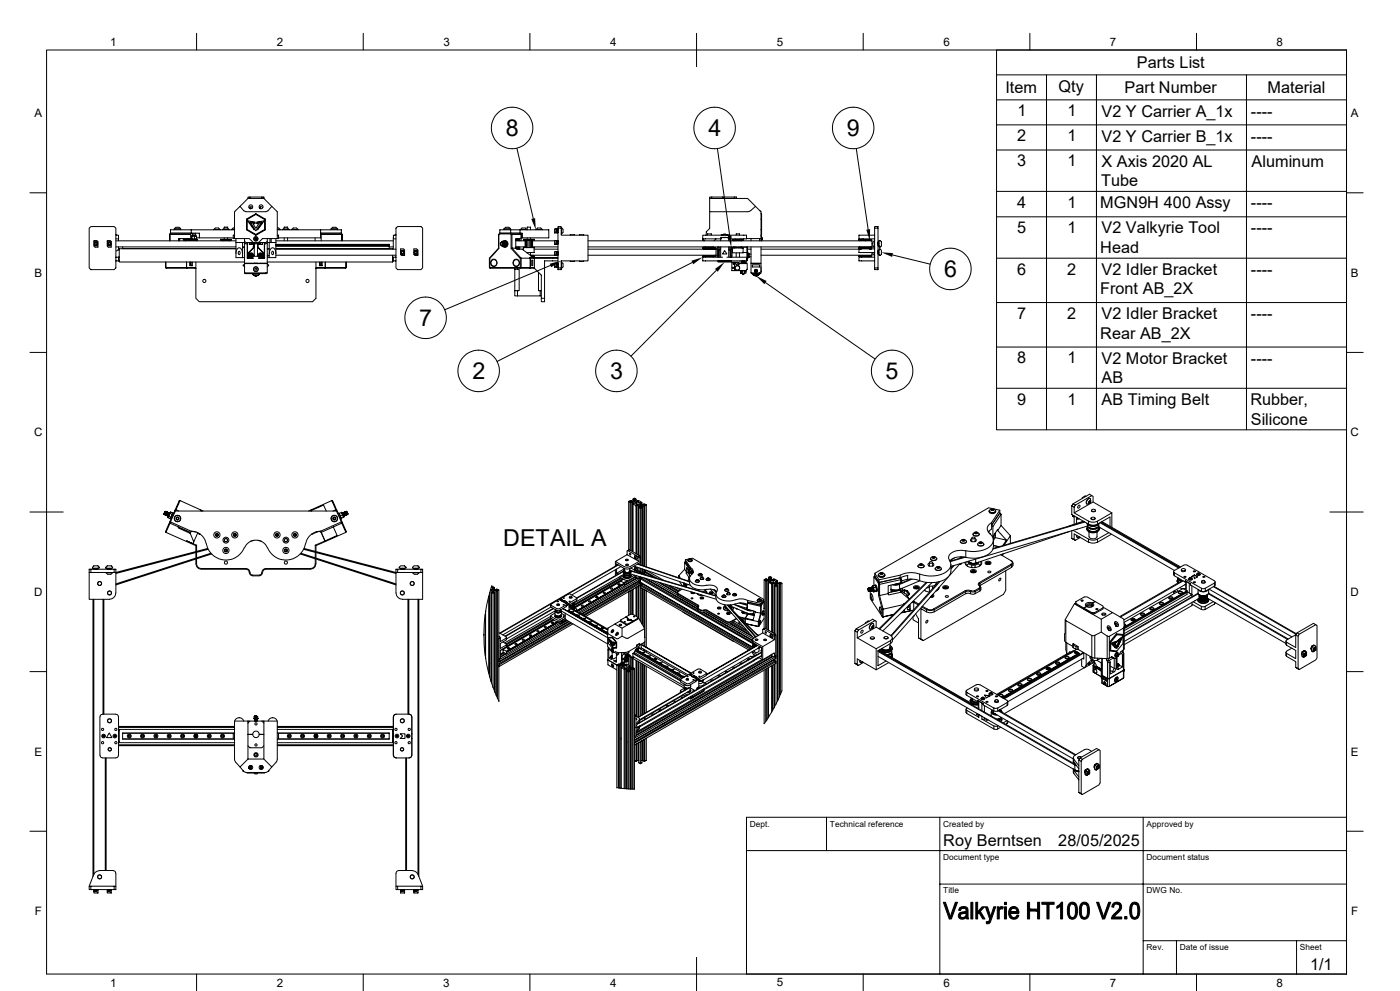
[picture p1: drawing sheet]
<svg xmlns="http://www.w3.org/2000/svg" width="420mm" height="297mm" viewBox="0 0 420 297" stroke-linecap="round" stroke-linejoin="round" font-family="sans-serif">
<defs><g id="words">
<g font-size="7">
<text x="151.7" y="40.8">8</text>
<text x="212.6" y="40.9">4</text>
<text x="254" y="40.8">9</text>
<text x="283.2" y="83.1">6</text>
<text x="125.7" y="97.7">7</text>
<text x="141.7" y="113.7">2</text>
<text x="183" y="113.6">3</text>
<text x="265.7" y="113.6">5</text>
<text x="151" y="163.7">DETAIL A</text>
</g>
<g font-size="4.9">
<text x="341.1" y="20.4">Parts List</text>
<text x="301.6" y="27.9">Item</text>
<text x="317.5" y="27.4">Qty</text>
<text x="337.4" y="27.9">Part Number</text>
<text x="380.2" y="27.9">Material</text>
<text x="305.3" y="34.8">1</text>
<text x="320.3" y="34.8">1</text>
<text x="330.4" y="35">V2 Y Carrier A_1x</text>
<text x="375.3" y="34.9">----</text>
<text x="305.1" y="42.3">2</text>
<text x="320.2" y="42.3">1</text>
<text x="330.4" y="42.5">V2 Y Carrier B_1x</text>
<text x="375.3" y="42.4">----</text>
<text x="305.1" y="49.9">3</text>
<text x="320.2" y="49.9">1</text>
<text x="330.4" y="50">X Axis 2020 AL</text>
<text x="375.5" y="50">Aluminum</text>
<text x="330.3" y="55.8">Tube</text>
<text x="305.2" y="62.3">4</text>
<text x="320.3" y="62.3">1</text>
<text x="330.1" y="62.4">MGN9H 400 Assy</text>
<text x="375.3" y="62.4">----</text>
<text x="305.1" y="69.8">5</text>
<text x="320.3" y="69.9">1</text>
<text x="330.4" y="70">V2 Valkyrie Tool</text>
<text x="375.3" y="70">----</text>
<text x="330.1" y="75.8">Head</text>
<text x="305.1" y="82.3">6</text>
<text x="320.1" y="82.3">2</text>
<text x="330.4" y="82.4">V2 Idler Bracket</text>
<text x="375.3" y="82.4">----</text>
<text x="330" y="88.2">Front AB_2X</text>
<text x="305.1" y="95.6">7</text>
<text x="320.1" y="95.6">2</text>
<text x="330.4" y="95.7">V2 Idler Bracket</text>
<text x="375.3" y="95.7">----</text>
<text x="330.1" y="101.6">Rear AB_2X</text>
<text x="305.1" y="108.9">8</text>
<text x="320.2" y="108.9">1</text>
<text x="330.4" y="109">V2 Motor Bracket</text>
<text x="375.3" y="109">----</text>
<text x="330.5" y="114.9">AB</text>
<text x="305.1" y="121.3">9</text>
<text x="320.2" y="121.3">1</text>
<text x="330.5" y="121.4">AB Timing Belt</text>
<text x="375.1" y="121.4">Rubber,</text>
<text x="375.2" y="127.3">Silicone</text>
<text x="283" y="253.4">Roy Berntsen</text>
<text x="317.5" y="253.4">28/05/2025</text>
<text x="393" y="290.6">1/1</text>
</g>
<g font-size="3.5">
<text x="33" y="13.7">1</text>
<text x="83" y="13.7">2</text>
<text x="133" y="13.7">3</text>
<text x="183" y="13.7">4</text>
<text x="233" y="13.7">5</text>
<text x="283" y="13.7">6</text>
<text x="333" y="13.7">7</text>
<text x="383" y="13.7">8</text>
<text x="10.3" y="35.1">A</text>
<text x="405.3" y="35.1">A</text>
<text x="10.3" y="83">B</text>
<text x="405.3" y="83">B</text>
<text x="10.2" y="130.8">C</text>
<text x="405.2" y="130.8">C</text>
<text x="10.2" y="178.6">D</text>
<text x="405.2" y="178.6">D</text>
<text x="10.3" y="226.4">E</text>
<text x="405.3" y="226.4">E</text>
<text x="10.4" y="274.3">F</text>
<text x="405.4" y="274.3">F</text>
<text x="33" y="295.7">1</text>
<text x="83" y="295.7">2</text>
<text x="133" y="295.7">3</text>
<text x="183" y="295.7">4</text>
<text x="233" y="295.7">5</text>
<text x="283" y="295.7">6</text>
<text x="333" y="295.7">7</text>
<text x="383" y="295.7">8</text>
</g>
<g font-size="2.5">
<text x="225" y="247.7">Dept.</text>
<text x="249" y="247.7">Technical reference</text>
<text x="283" y="247.7">Created by</text>
<text x="344" y="247.7">Approved by</text>
<text x="283" y="257.8">Document type</text>
<text x="344" y="257.8">Document status</text>
<text x="283" y="267.8">Title</text>
<text x="344" y="267.8">DWG No.</text>
<text x="344" y="284.7">Rev.</text>
<text x="354" y="284.7">Date of issue</text>
<text x="389.9" y="284.7">Sheet</text>
</g>
</g></defs>
<g fill="none" stroke="#000" stroke-width=".3">
<path d="M14 15h389.9v276.9h-389.9zM59 10v5M109 10v5M159 10v5M209 10v10M259 10v5M308.9 10v5M358.9 10v5M403.9 15h-104.9v113.8h104.9M299 22.4h104.9M299 29.9h104.9M299 37.4h104.9"/>
<path d="M313.9 22.4v106.4M328.9 22.4v106.4M373.9 22.4v106.4M9 57.8h5M74.4 59.5h4.8M74.4 59.5l-4 4v8M75 59.1h-.6v.4M75 59.5v-.4h4.2v.4M78.6 59.1v.4M79.2 59.5l2.3 2.3-1.1 1.4M155.1 44.4l4.9 21.1M212.9 59.5h11.4l2.4 2.3-1.5 1.3-.9 .4-11.4-.1"/>
<path d="M212.9 59.5v9l-1 1v1M213.5 59.1h-.6v.4M213.5 59.1h3.4v.4h-3.4zM215.2 44.5l3.7 26.1M220.3 59.1h-3.4v.4h3.4v-.4h.6v.4M256.9 44.5l3.5 24.2M299 45h104.9M299 57.4h104.9M403.9 57.8h5M26.8 68.4l.5-.5h6.9l.6 .5v11.9l-.6 .5h-6.9l-.5-.5zM28.2 72.5v1.2h1.2M28.4 72.7a.54 .54 0 0 1 .8 0 .54 .54 0 0 1 0 .8 .54 .54 0 0 1-.8-.1l.6 .1 .3-.4-.3-.5z"/>
<path d="M28.5 72.8l-.2 .3 .2 .3M29.1 73.4a.46 .46 0 0 0 .1-.7 .46 .46 0 0 0-.7 .1 .46 .46 0 0 0 .2 .7l.3-.1 .2-.3-.2 .4-.2 .1M29.1 73.4a.49 .49 0 0 0 0-.7 .49 .49 0 0 0-.8 .2 .49 .49 0 0 0 .5 .7M29.1 73.4l-.3 .2M29.3 72.5l-.3-.4h-.8v.4h1.2v1.6h-.8l-.4-.4M32.2 72.1h.8l.4 .4h-1.2zM32.2 72.5v1.2h1.2M32.5 72.8l-.2 .3 .2 .3M33.1 73.4l-.3 .2M33.1 73.4a.45 .45 0 0 0 .1-.7 .45 .45 0 0 0-.7 .2 .45 .45 0 0 0 .4 .6l.2-.4-.1 .4-.2 .1M33.1 73.4a.49 .49 0 0 0-.1-.7 .49 .49 0 0 0-.7 .2 .49 .49 0 0 0 .5 .7M33.4 72.5v1.6h-.8l-.4-.4"/>
<path d="M34.8 70.5h.8v1.1M34.8 71.6h.8M34.8 70.2l.3 .3-.3-.1M34.8 72.2h36M34.8 74h36M34.8 77.1h.8M35.6 74.7h.2M35.6 77.1v1.1h-.8M35.6 71.6v.6M35.6 74v.8M35.6 77.1h.2M35.6 78.2h.2"/>
<path d="M35.8 74.8l-.8 .4M36.8 74v.5M36.8 74.5h34M49.7 78.5v1.6M49.8 78.5l-.1 1.6M50.9 70.4l.1-.1v1.9M51.1 69.9h6.3M51.1 69.9h8.7v1.4M52.2 68.9v-.2h2.1v.2M52.3 68.6h1.9M52.3 68.6v.1M52.7 68.1h1.1"/>
<path d="M52.8 68.2l-.5 .4M53.7 68.2l.5 .4M53.9 71.5v.7M54.2 68.6v.1M55.5 72h3.8M55.5 71.8h3.8M55.5 71.8v.2M55.7 72.1h3.4M55.7 72.1v.1M55.7 72.1h.1M56.1 71.6v.2M56.2 71.6v.2"/>
<path d="M56.9 78.5v1.1h.8v-1.1M57.2 78.8v.4M57.2 70.3v1.2h-3.6v.7M57.2 71.5h.3M57.2 79.2l.2 .4h.3M57.2 79.2l.1 .1M57.4 69.9l-.2 .4h-6.2l.1-.4-.2 .5v1.8M57.4 68.9v1M57.5 70.7v.9M57.5 70.7h.2M57.5 70.7h1.5v.9h-4v.6M57.7 78.8h-.5v-.3v.7"/>
<path d="M57.7 69.9v.8M58 69.9v.8h-.3M58.3 70.7v.9M58.5 69.9v.8h-.5M58.6 71.6v.2M58.7 69.9v.8h-.2M58.8 78.5v10.9l1 1h34l1-1v-10.9M59 71.3h11M59 71.3v.2M59.1 72.1h.1M59.1 72.1v.1M59.3 71.8v.2"/>
<path d="M64.1 68.8l1.9 .1M64.1 68.8v.1M64.6 68.3h1M64.6 68.4l-.5 .4M65.5 68.4l.5 .4M66.2 71.7h3.2v.3h-3.2zM66.5 72v.2M66.7 72v.2M66.8 68.8h1.9M66.8 68.8v.1M66.9 72v.2M67.2 72v.2"/>
<path d="M67.3 68.1h1v.2h-1zM67.3 71.3v.4M67.3 68.4l-.5 .4M67.5 72v.2M68 72v.2M68.2 68.4l.5 .4M68.3 71.3v.4M68.4 72v.2M68.7 72v.2M68.7 68.8v.1M68.9 72v.2M69 72v.2"/>
<path d="M69.5 68.8h.9M69.5 68.8v.1M69.9 68.3h.5M70 68.4l-.5 .4M70.4 71.5h4.4l1.2 1.2M70.4 70.5h-.4v1h.4M70.4 68.9h-19.3v1M70.8 72.7v4.5h2.6M70.8 71.5v1.2M70.8 76a1.18 1.18 0 0 1 1.4-1.6l.4 .8 .1 .8M70.8 74.5h-35v4h37.6M71.6 75.4a.47 .47 0 0 1 .5 .4 .47 .47 0 0 1-.5 .5l-.1-.5z"/>
<path d="M72 61.8l1.2 1.4M72.8 74.2h.6M72.8 74h.6M72.8 72.7v4.5M73 79.4l.4 .6M73 79.4h.4M73.2 63.2l.4 .2 6.2 .1 .5-.3M73.3 74v.2M73.4 71.5v1.2M73.4 72.7l.3 .3 .5 .1v4.4h1.8M73.4 72.3l.4 .3 2.2 .1M74 65.7l.2 .1v3l-.2 .1z"/>
<path d="M74 65.7l2.8-1.6v.2l-2.6 1.5M74 78.9l.1 .1M74.1 79h-.1M74.1 79h1.5M74.2 77.2h.1M74.2 72.7v.4M74.2 68.8l2.6 1.5M74.3 72.7v4.5M74.3 66.2l2.3 .4-1.7 .1 1.4 2.2zM74.3 77.1v.4M74.3 77.4h.5M74.3 77.1h1"/>
<path d="M74.6 77.1l.5-.1-.8 .1M74.6 77h.1M74.6 75.7v1.4M74.6 77h.2M74.6 77v.1M74.6 75.7v1.3M74.6 76.9l.5 .1zM74.7 76.6l.1 .3M74.7 62.2l.5-.3 .5 .3M74.8 77.1h.5v.3h-.5zM74.8 73.2l1.1 .1M74.8 73.2h1.1"/>
<path d="M74.8 72.7h.6M74.8 72.7v.5M74.8 76.9a.63 .63 0 0 1 .3-.9 .63 .63 0 0 1 .9 .4 .63 .63 0 0 1-.6 .8M74.8 72.7h.1M74.8 76.9a.72 .72 0 0 1 .1-.8 .72 .72 0 0 1 .8-.2 .72 .72 0 0 1 0 1.3h-.3M74.9 62.4v.1M75 76l-.3 .5M75 77h-.4M75 77v.1M75 77.1h.1M75 62.4l-.1 .1M75.1 75.9h.5"/>
<path d="M75.1 62.4h.1M75.3 66.9h1.3l-.6 .4 .8 1.1 .7-1.1-.5-.4h1.2l-1.4 2.3zM75.4 77.2h.1M75.3 77.1h.1M75.3 77.4v.1M75.4 72.7h.4M75.4 72.7v.1M75.4 72.9h.1M75.4 72.7h.1M75.4 73.1h.1M75.4 73h.1M75.4 72.8v.1"/>
<path d="M75.4 73.2h.5M75.5 72.9l-.1 .1M75.5 73l-.1 .1M75.6 72.7h-.2M75.6 79h.1M75.6 78.9v.1M75.6 77.2h-.3M75.7 62.4h-.6v.2l-.1-.2v.1M75.7 76l.3 .5M75.8 73.1h-.4M75.8 73h-.4M75.8 72.9h-.4"/>
<path d="M75.8 72.8l-.4 .1M75.8 72.7h-.4M75.8 72.7l-.4 .1M75.8 72.7l.1 .5M75.8 72.8l.1 .1M75.8 72.9h.1M75.8 72.7h.1M75.8 73.1h.1M75.8 73h.1M75.9 74h.3M75.9 73.1l-.5 .1M75.9 73l-.5 .1"/>
<path d="M75.9 72.9l-.5 .1M75.9 72.9h-.5M75.9 72.7l-.5 .1M75.9 72.8h-.5M75.9 72.7v.1M75.9 72.8h-.1M75.9 72.9h-.1M75.9 72.9l-.1 .1M75.9 73l-.1 .1M75.9 73.2v.1M75.9 72.7h-.1M76 76.6l-.3 .5"/>
<path d="M76.2 72.7v1.4v-1.4M76.2 74.1l-1.6 1.6 1.6-1.6M76.2 79h.1M76.3 76.7l.4 .1M76.3 72.7a.5 .5 0 0 0 .5 .4 .5 .5 0 0 0 .5-.4v4M76.3 72.7v4M76.3 76.7l-.8 .8M76.5 78.9l-.3 .1M76.5 79h.8M76.6 71.5v.2M76.6 71.5l.4 .1-.2 .2-.2-.1M76.6 71.5h.4v.2h-.4"/>
<path d="M76.8 64.1l2.8 1.6-.2 .1-2.6-1.5M76.9 76.8l.4-.1 .8 .8M77 66.6l2.2-.4-2 2.7 1.5-2.3zM77 78.9l-.8 .1M77.3 79h-.3M77.3 72.7v1.4l.1-1.4M77.3 74.1l1.7 1.6M77.4 74.1l1.6 1.6v1.4M77.5 76.6l.3 .5M77.6 72.7h.3M77.6 72.9h.1M77.6 72.7h.1"/>
<path d="M77.6 73.1h.1M77.6 73h.1M77.6 73.2h1.1M77.6 72.7v.6M77.7 73.1h.1M77.7 73.2h.4M77.7 72.9h.1M77.7 72.7v.1M77.7 73l-.1 .1M77.7 72.9l-.1 .1M77.7 72.9h-.1M77.8 72.9l-.2 .1"/>
<path d="M77.8 73l-.2 .1M77.8 76l-.3 .5M77.8 62.2l.5-.3 .5 .3M77.9 77.2h.3M77.9 75.9h.6M77.9 78.9l.1 .1M78 62.5v-.5l.1 .5M78 79h-.1M78 79h1.5M78 72.7h-.4M78.1 62v.5M78.1 62.5v.1"/>
<path d="M78.1 72.7h.6M78.1 73.1h-.4M78.1 73h-.4M78.1 72.9h-.4M78.1 72.8l-.4 .1M78.1 72.7h-.4M78.1 72.7l-.4 .1M78.1 72.7h.1M78.1 72.8l.1 .1M78.1 72.9h.1M78.1 73v.1M78.1 72.8v.1"/>
<path d="M78.1 73.1l-.4 .1M78.1 73l-.5 .1M78.1 72.9l-.5 .1M78.1 72.9h-.5M78.1 72.7l-.5 .1M78.1 72.7v.1M78.1 72.8h.1M78.1 72.9v.2M78.2 77.2h.1M78.2 72.9l-.1 .1M78.2 73l-.1 .1M78.2 77.1v.4"/>
<path d="M78.2 77.4h.5M78.2 77.1h.5M78.2 77.1h1M78.5 77h.1M78.5 76.9h.4M78.5 77h.5l-.3 .1M78.5 76.9v.1M78.6 76l.3 .5M78.7 76.9h.1M78.7 72.7v.5M78.7 76.9a.72 .72 0 0 0-.1-.8 .72 .72 0 0 0-.8-.2 .72 .72 0 0 0 0 1.3h.4M78.7 73.2l-1.1 .1"/>
<path d="M78.7 77.1h.5v.3h-.5zM78.7 76.8a.63 .63 0 0 0-.3-.9 .63 .63 0 0 0-.8 .6 .63 .63 0 0 0 .6 .7M78.9 76.6l-.2 .4h-.2M78.9 76.9l-.4 .1M78.9 77h-.4M78.9 77v.1M78.9 75.7v1.2M79 76.2l.2 .3-.2 .4M79.2 77.1h.1M79.2 77.4v.1M79.2 77.2h.2M79.3 72.7v4.5"/>
<path d="M79.4 72.7v.4M79.4 68.8l-2.6 1.5v.2l-2.8-1.6M79.5 79h.1M79.5 78.9v.1M79.6 65.7v3.2l-.2-.1v-3M79.6 68.9l-2.8 1.6M80.1 72.3l-.3 .4h-2.2M80.2 74.5h.6M80.2 77.2h.6M80.2 76.7h.6M80.2 71.5v7.4h-6.8v-6.2h-2.6M80.2 76.5h.6"/>
<path d="M80.2 74.7h.6M80.2 79.4h.3M80.3 74.5v.2M80.3 76.5v.2M80.5 79.4l.1 .1M80.6 79.5l-.4 .5M80.8 72.7v4.5h2v-1.2M80.8 72.7h.2M80.8 72.7h-.6l-.3 .3-.5 .1v4.4h-1.9M80.8 76a1.18 1.18 0 0 1 1.4-1.6l.5 .8 .1 .8M81 72.7h.4M81 71.5v1.2"/>
<path d="M81.4 72.7h1.4M81.4 71.5v1.2M81.5 61.8l1.7 1.7v8M81.7 75.4a.47 .47 0 0 1 .4 .4 .47 .47 0 0 1-.4 .5l-.2-.5zM82.8 73.8h34v.7h-34M82.8 73.6h34v.2M82.8 73.5l34 .1M82.8 73.4l34 .1M82.8 71.5v4.5M82.8 72.2h35.2M82.8 76.5h36M82.8 74.7h36"/>
<path d="M82.8 74.5l35 .2M83.2 68.8h.8M83.2 68.3h.4M83.2 71.5h-4.4l-1.2 1.2h-1.6M83.2 70.5h.4v1h-.4M83.2 68.9h19.2v1M83.6 68.4l.4 .4M84 68.8v.1M84.8 68.8l1.9 .1M84.8 68.8v.1M85.3 68.1h1v.2h-1zM85.3 71.3v.9"/>
<path d="M85.3 68.4l-.5 .4M86.2 68.4l.5 .4M86.3 71.3v.9M87.5 68.8h1.9M87.5 68.8v.1M88 68.3h.9M88 68.4l-.5 .4M88.9 68.4l.5 .4M89.4 68.8v.1M94.5 71.3v.9M95.8 78.5v1.1h.8v-1.1M95.8 78.8h.6v-.3l-.1 .7"/>
<path d="M96.2 68.9v2.4h-12.6M96.2 69.9h6.2M96.3 79.2v.1M96.3 79.2l-.2 .4h-.3M96.4 78.8l-.1 .4M96.4 72.2v-1.9h6.1v1.9M97.6 78.5l-.1 1.9M99.3 68.9v-.2h2v.2M99.4 68.6h1.8M99.4 68.6v.1M99.8 68.1h1M99.8 68.2l-.4 .4"/>
<path d="M100.8 68.2l.4 .4M101.2 68.6v.1M102.4 69.9h-6.2l.2 .4M102.7 70.4l-.3-.5 .3 .5v1.8M103.8 78.5l.1 1.6M103.9 78.5v1.6l-.2 .3M116.8 73.2l-34 .1 34 .1M116.8 73.2v.1M116.8 74.5h.1M116.8 74h1.2M117.8 76.5v2h-37.6M117.8 77.1h.2"/>
<path d="M117.8 78.2h.2M118 78.2h.8M118 71.2v3.5M118.8 70.2l-.3 .3 .3-.1M118.8 70.5h-.8v1.1h.8M118.8 68.4l.5-.5h7l.5 .5v11.9l-.5 .5h-7l-.5-.5zM118.8 77.1h-.8v1.1M120.2 76.2h1.2v.4h-.8zM120.2 75h1.2v1.2M120.4 75.2a.46 .46 0 0 0-.1 .8 .46 .46 0 0 0 .8-.2 .46 .46 0 0 0-.4-.6l-.3 .4a.48 .48 0 0 1 .7-.3 .48 .48 0 0 1 .2 .7 .48 .48 0 0 1-.8 0l-.2-.4zM120.8 75.1l-.4 .2M121.1 75.3l.1 .3-.1 .3"/>
<path d="M121.4 75l-.3-.3-.9-.1v1.6M124.2 75h1.2v1.2M124.2 76.2h1.2v.4h-.8zM124.2 75.5v.2M124.2 75.4a.55 .55 0 0 1 .9-.2l-.5-.1-.3 .5 .3 .5 .5-.2-.2 .2-.5-.1-.2-.3M124.4 75.2a.48 .48 0 0 0 0 .8 .48 .48 0 0 0 .7-.1 .48 .48 0 0 0-.2-.7l-.4 .1-.1 .3a.48 .48 0 0 1 .5-.4 .48 .48 0 0 1 .4 .6 .48 .48 0 0 1-.7 .3l-.3-.4zM124.8 75.1l-.4 .2M125.1 75.3l.1 .3-.1 .3M125.3 75l-.2-.3-.9-.1v1.6M146.9 77.5l-.1-.1 .1 2.7M149.6 74.4l-2.8 3M149.6 70.3v4.2"/>
<path d="M149.6 70.3v.1M149.6 70.4l.3-.3h3.2l.2 .3v4.1l2.8 3v2.6h-9.2v-2.6l2.7-3zM149.9 69.9l-.3 .4M149.9 69.9v-1h14.7v2.4h-8.3l.1-1.4M149.9 69.9h6.8v1.4M150.4 72.6a.48 .48 0 0 0-.4 .5 .48 .48 0 0 0 .5 .4l.3-.2-.1-.5-.2-.1-.3 .2 .5-.3M150.4 72.6l.3 .1M150.5 73.6l.2 .3h.3M150.5 73.6l.5 .3M150.5 72.6a.49 .49 0 0 1 .5 .5 .49 .49 0 0 1-.5 .5M150.5 73.6h.5M150.5 72.6h.5"/>
<path d="M150.5 72.6a.49 .49 0 0 1 .5 .5 .49 .49 0 0 1-.4 .5 .49 .49 0 0 0 .5-.5 .49 .49 0 0 0-.5-.5 .49 .49 0 0 1 .5 .4 .49 .49 0 0 1-.4 .6M150.7 72.6a.49 .49 0 0 1 .5 .5 .49 .49 0 0 1-.5 .5M150.7 72.6a.49 .49 0 0 1 .4 .5 .49 .49 0 0 1-.4 .5M150.7 72.6a.48 .48 0 0 1 .2 .7 .48 .48 0 0 1-.7 .1M150.7 72.6a.49 .49 0 0 1 .5 .5 .49 .49 0 0 1-.4 .5M150.8 72.3a.92 .92 0 0 1 1.5 .8 .92 .92 0 0 1-1.5 .8M150.8 73.6h.2M150.8 73.6a.49 .49 0 0 0 .5-.5 .49 .49 0 0 0-.5-.5 .49 .49 0 0 1 .5 .5 .49 .49 0 0 1-.4 .5 .49 .49 0 0 0 .5-.5 .49 .49 0 0 0-.5-.5 .49 .49 0 0 1 .5 .4 .49 .49 0 0 1-.4 .6M151 72.6l.5 .5M151 72.6a.49 .49 0 0 1 .4 .5 .49 .49 0 0 1-.4 .5M151 72.6h-.2a.49 .49 0 0 1 .7 .5 .49 .49 0 0 1-.7 .5M151 72.6l.3 .1"/>
<path d="M151 72.3a.76 .76 0 0 1 .7 1.2M151 72.3a.78 .78 0 0 1 .7 1.2M151 72.3h-.3l-.2 .3M151 72.3l-.5 .3M151.2 68.7h2v1.2M151.4 72.1h.1M151.5 72.1a.98 .98 0 0 1 .9 1.1 .98 .98 0 0 1-1 .9M151.5 72.3a.92 .92 0 0 1 .3 1.6h-.3M151.7 68.1h1M151.7 73.5l-.7 .4M151.7 73.5l-.2 .4h-.5M151.7 68.2l-.4 .4"/>
<path d="M151.9 73.1h.3M152.7 68.2l.4 .4M153.1 68.6h-1.9v.3M153.1 68.6v.1M153.2 69.9h-3.3v.2M153.2 69.9h2.8M153.3 70.4l.3-.1v4.1l-.3 .1M154.7 74.2h1.2zM154.7 74.3h1.2l-.2 .4M154.7 74.1h1M154.7 72h1.2M154.7 71.8h1.2v.2"/>
<path d="M154.7 71.8h1.2M154.7 74h2.8M154.7 72.2h2.8M154.9 74.6l.7 .1M155.2 71.6v.2M155.2 74.4v.2M155.6 71.5l-.9 .1M155.6 74.5h.3M155.6 74.6h.1M155.6 71.5v.3M155.6 74.4v.3M155.7 74v.2"/>
<path d="M155.9 74.2v.2h-1.2l.3 .3h1.6M155.9 72l-1.2 .1 1 .1M156 69.9l.3 .4h-2.7l-.4-.4-.1 .2M156 68.9v1M156.1 77.5l.2-.1v2.8M156.2 68.8h1.8M156.2 68.8v.1M156.3 71.5v.7M156.3 70.3v1.2h-1.6v2.9h-1.1l2.7 3h2.8l-.2-.2M156.6 68.3h1M156.6 74.7l3.1 2.5h-.8M156.6 68.4l-.4 .4"/>
<path d="M156.6 74.7h.5M157.1 74.3h3.1M157.1 71.7h3.1v.3h-3.1zM157.1 74v1M157.4 72v.2M157.4 74v.2M157.5 72v2.2M157.6 68.4l.4 .4M157.7 72v2.2M158 68.8v.1M158 72v2.2M158.2 68.9v-.8h.9v.8"/>
<path d="M158.2 71.3v.4M158.2 75.7v.1M158.4 72v2.2M158.9 72v2.2M158.9 77.2l.2 .2v2.8l-.2 .2h1.4l-.2-.2-4 .2 .2-.2M158.9 77.2h8.3M159.1 76.5h7.3M159.1 71.3v.4M159.1 75.7v.9M159.3 76.7h.9v.3h-.6M159.3 72v2.2M159.3 76.5v.2"/>
<path d="M159.5 78h.4v1.6h-.4zM159.6 72v2.2M159.6 76.5v.2M159.8 72v2.2M159.8 76.5v.2M159.9 72l-.1 .2h6.6M159.9 76.5v.2M160.2 77.2l.1 .2h-1.2v2.8h-2.8M160.2 74v1.7h-2.2M160.2 74.7h7.2M160.8 68.8h1.9M160.8 68.8v.1"/>
<path d="M161.2 68.3h1.1M161.3 68.4l-.5 .4M162.2 68.4l.5 .4M162.7 68.8v.1M165.1 79.5l-31.7 13.3M166.8 76.2l-.4 .4M166.8 72.9l-.4 .4M166.8 69.4l-.4 .4M166.8 79.7l-.4 .4M166.8 75.4h.3v1.2h-.7M166.8 76.2v-.8h-.4v1.2M166.8 72.1h.3v1.2h-.7"/>
<path d="M166.8 72.9v-.8h-.4v1.2M166.8 68.6h.3v1.2h-.7v-1.2h.4v.8M166.8 78.9h.3v1.2h-.7M166.8 79.7v-.8h-.4v1.2M167.1 75.4h.2v1.2h-.2M167.1 72.1h.2v1.2h-.2M167.1 68.6h.2v1.2h-.2M167.1 78.9h.2v1.2h-.2M167.2 77.2l.2 .2h-7.1v3l2.1 2.1v6.9h1M167.2 77.2h.2M167.3 79.2v.7M167.3 79v.1"/>
<path d="M167.3 72.2h.1M167.3 75.7l.1 .8M167.3 72.4v.8M167.3 68.9v.7M167.3 73.2h.1M167.3 69.7h.1M167.3 79v.9M167.3 79.9v.1M167.3 79h.1M167.3 69.6v.1M167.3 75.5l.1 .9M167.3 72.2l.1 .9"/>
<path d="M167.3 75.5h.1M167.4 68.7l-.1 .9M167.4 79.2l-.1-.2 .1 .5M167.4 75.6l-.1-.1 .1 .5M167.4 72.3l-.1-.1 .1 .5M167.4 68.8v.4M167.4 68.4h1v-.5h-1v12.9h1v-2.6h8v-7.7h-8v-2.1M167.4 74h-7.6l.1 .2M167.4 78.2h-4v12.2h-1v-1M168.4 78.5v1.9M168.4 68.2h.1M168.4 70.1h.1"/>
<path d="M168.4 68.2v1.9M168.4 68.2a1.16 1.16 0 0 1 0 1.9M168.4 78.6l.5 .4M168.9 80l-.5 .4M168.9 79v1M171.1 78.2v.2h1.2v-.2M171.1 70.5h1.2M173.9 78.2v.2h1.2v-.2M173.9 70.5h1.2M176.4 72.2h85.2v1.8h-85.2M176.4 76.5h38.4M176.4 74.7h38.4"/>
<path d="M207.7 78.7l-58.6 29.6M210.8 71.6h5.4M210.8 71.6l.6 .6M210.9 74.5h3.8M210.9 74.3h3.8M210.9 76.7h3.8M210.9 76.8h3.8M210.9 72l.3 .1-.1 .1M210.9 72h.3M210.9 71.8h.2M210.9 74.2h.7h-.7v.1M210.9 74.3v.2"/>
<path d="M210.9 76.7v.1M211 76.9l-.2 .2M211 71.8l-.1 .2M211.1 74.6h3.4M211.1 76.6h3.4M211.1 72.1h.2M211.1 74.1h.5M211.1 74l.1 .2M211.1 74.6v.1M211.1 76.5v.1M211.1 76.6h.1M211.2 74.5h3.3"/>
<path d="M211.2 76.6h3.3M211.2 74.1h.4M211.2 74.5h.1M211.2 74.5l-.1 .1M211.2 76.6v.1M211.6 74v.3M211.6 77.1h-.8v1.1h12.4M211.6 77.1h5.1M211.6 74.1h2.4M211.6 76.9v.2M212.2 70.5v-.4h1.2v.4M214 74v.3"/>
<path d="M214 76.9v.2M214.5 74.5h.1M214.5 74.5v.2M214.5 76.5v.2M214.5 76.6h.1M214.7 74.5l.1 2M214.7 74.3v.2M214.7 76.7v.1M214.8 76.5l-.1 .2M214.8 71.6l-.6 .6M215.2 76.5h.2M215.2 74.7h.2"/>
<path d="M215.5 74.1h.1M215.4 78.2v.3h4v-.3M215.4 74l-.2 .3v2.8M215.5 74.1h.7M215.7 76.5h.1M215.7 78.2h.1M216.1 74.8l-.4 .4M216.2 71.6v.6M216.2 74v3.1M216.2 74.5h-.8v2.6M216.2 74.8h-.5v2.3M216.2 71.2h2.4"/>
<path d="M216.3 71.2h.4M216.3 71.2l-.1 .4M216.4 71.2h-.1M216.4 70.5h.4M216.4 71.2h.1M216.5 70.4v.1M216.8 70.4h1.2M216.8 70.4v.1M216.8 70.4l-.4 .1M217.1 70.2l-.3 .3M217.1 71.2h.1M217.1 70.1h.6"/>
<path d="M217.1 71.2h.5M217.4 75.1l.7 1h-1.4zM217.6 71.2h.1M217.6 71.2h-.2M217.7 70.2l.2 .3M218 70.4v.1M218 70.5h.4M218 70.4l.4 .1M218.1 71.2h.4v.4h5.4v-1.1h-13.1v1.1M218.1 77.1h5.8v1.1h-.8M218.4 71.2h.1M218.6 71.6v.6"/>
<path d="M218.6 74v3.1M218.6 74.5h.8v2.6M219 75.2l-.3-.4h.4v2.3M219.1 76.5h.1M219.1 78.2h.1M219.4 74l.2 .3v2.8M219.4 74l-.1 .1M219.4 76.5h.2M219.4 74.7h.2M219.4 74l-.8 .1M219.5 78.7h.8v1.4h-.8zM219.8 74.3h3.1v1.5h-3.1z"/>
<path d="M219.8 71.8h3.1v.3h-3.1zM220 74l.1 .2M220 72.1v.1M220 78.8v.4M220.1 78.8l-.1 .4-.1-.3 .2-.1M220.1 72.1v.1M220.1 74v.3M220.2 72.1v.1M220.2 74v.3M220.3 78.7h1.1M220.4 78.6l-.9 .1M220.4 72.1v.1"/>
<path d="M220.4 74v.3M220.6 71.6v.2M220.7 72.1v.1M220.7 74v.3M220.9 70.5v-.4h.9v.4M220.9 75.8v1.3M221.1 72.1v.1M221.1 74v.3M221.4 78.6l.4 .4M221.6 72.1v.1M221.6 74v.3M221.8 75.8v1.3"/>
<path d="M222 72.1v.1M222 74v.3M222 78.2v.8M222 71.6v.2M222.2 72.1v.1M222.2 74v.3M222.5 72.1v.1M222.5 74v.3M222.5 78.8v.1M222.5 78.2v.8M222.5 78.3h.4M222.5 71.6v.2"/>
<path d="M222.5 78.9v.1M222.5 74.1h1.6l.1 1.6v-1.6M222.8 78.3v.4M222.8 78.6v.4h-.3M222.8 78.3h.3M222.8 78.6h.3M222.8 78.4h.3M222.8 78.6h.1M222.8 78.7h.1M222.8 78.4h.1M222.8 78.3v.1M222.8 78.3h.1"/>
<path d="M222.8 78.4l.1 .1M222.8 78.7h-.3h.3M222.8 78.9h-.3M222.8 78.8l-.3 .1M222.9 74.3h.1M222.9 78.2h.2M222.9 78.5h.2M222.9 78.7h.2M222.9 78.4h.2M222.9 78.5v.1M222.9 78.4h-.1M222.9 78.5l-.1 .1"/>
<path d="M222.9 78.2l-.1 .1M222.9 78.5h-.1M222.9 75.7h1.2v2.3h-.2M223 78.2h-.2h.3M223.1 78.3h-.2M223.1 78.3l-.2 .1M223.1 78.4h-.2M223.1 78.4l-.2 .1M223.1 78.6h-.2M223.1 78.6h.1M223.1 78.7h.1M223.1 78.4h.1"/>
<path d="M223.1 78.3v.1M223.1 78.3h.1M223.1 78.4v.1M223.1 78.5v.5l.4-.2M223.1 78.2l-.3 .1M223.1 78.4h-.3M223.1 78.5h-.3M223.1 78.5l-.3 .1M223.1 78.7h-.3M223.1 78.6l-.3 .1M223.1 78.3l-.3 .1M223.1 78.2v.1"/>
<path d="M223.1 78.6v.1M223.1 78.5h.1M223.1 78.2h.1M223.1 78.7h.4h-.4M223.2 78.5h-.1M223.2 78.3v.4M223.5 78.8h-.4M223.5 79h.1M223.5 79h-.1M223.5 78.2v.8M223.5 78.7v.1M223.5 78.3h-.4"/>
<path d="M223.9 71.5h4.4v.7M223.9 78.1h.2M224 78.1v.9M224.2 78h.1M224.1 74h.1M224.2 75.6v.3M224.2 77.5v.1M224.2 77.3v.2zM224.2 74.7h1.1M224.2 75.6h.1M224.2 77.6h.1M224.2 75.9h.4"/>
<path d="M224.2 75.7v2.3M224.2 75.5h.1M224.2 75.5l.1 .1M224.2 75.5v.1M224.2 76.5h.4M224.2 75.9v1.4M224.3 75.6v.3l-.1-.3M224.3 77.2v.4M224.3 77.6h-.1M224.3 77.6h.1M224.6 75.9l.1 1.3zM224.6 77.2h-.4l.1 .4"/>
<path d="M224.7 76l.6 .2M224.8 77l-.1 .1M224.8 77h.5M225.3 74v4.9h3v-4.9M225.3 71.5v.7M225.7 79.4h2.2v.6h-2.2zM226 78.9l.1 .1M226.1 79h1.4M226.1 79h-.1M226.7 61.8l1.6 1.7v8M227.5 79h.1M227.6 78.9l-.1 .1"/>
<path d="M227.9 71.5v.7M228.3 74.7h29.4M228.3 70.9l.1 1.3M228.3 65.7l.2 .1v3M228.3 64.1l.2 1.7M228.4 71l.3 .3M228.4 71h.1M228.5 71v1.1M228.5 68.8l-.2 1.7M228.5 68.8l-.2 .1M228.7 71.9l-.3 .2M228.7 71.3v.6"/>
<path d="M257.7 74.2h3.8M257.7 74.3h3.8zM257.7 72h3.8M257.7 71.8h3.8M257.7 74.5h.7h-.5M257.7 74.5h.7M257.7 76.7h3.8M257.7 76.8h3.8M257.7 74l.2 .1M257.7 71.8v.2M257.7 74.2v.3M257.7 76.7v.1"/>
<path d="M257.7 74.2h.1M257.9 74.6h.1M257.9 76.6h.1M257.9 72.1v.1M257.9 74v.2M257.9 76.5v.2M257.9 74.1h.1M257.9 72.1h3.4M257.9 76.6h3.4M257.9 72.1h.1M257.9 74.5h.1M257.9 74.5v.1"/>
<path d="M258.4 74.4v.2h-.5M258.4 71.6v.2M258.4 76.9v.2M260.8 74.5h.7M260.8 74.4v.2h.5M260.8 71.6v.2M260.8 76.9v.2M261.3 72.1h.1M261.3 74.6h.1M261.3 74.5h.1M261.3 76.6h.1M261.3 72.1v.1"/>
<path d="M261.3 74v.2M261.3 74.5v.1M261.3 76.5v.2M261.5 74.3v.2h-.7h.5M261.5 71.8v.2M261.5 74.2v.1M261.5 76.7v.1M261.6 75.7v.8h-33.3M261.6 73h.2M261.8 75.7v.4M261.8 72.6v1M261.9 73.6l.4 .4"/>
<path d="M261.9 76.1l.4 .4M262.3 72.2l-.4 .4M262.3 75.7l.1 .8M262.4 74.1h-4.5M262.4 68.4v-.5h1v12.9h-1v-.5h1M262.4 74.6h-4.7v1.1h4.7M262.4 70.5h-4.7v1.1h4.7M262.4 77.1h-4.7v1.1h4.7M262.4 72.1v1.9M263.4 75.3l.1 .7M263.4 73.5l.1 .1M263.4 68.4h-1v11.9"/>
<path d="M263.4 75.1l.1 .5M263.4 75.1l.1 .9M263.5 72.7v.9l-.1-.9M263.5 75.1v.1M263.5 72.6v.1M263.5 75.1h.1M263.5 76h.1M263.5 76l-.1 .1M263.5 72.7v.4M263.5 72.7v.1M263.7 72.1l.7 .4v1.2l-.4 .4h-.3zM263.7 72.5h-.2v1.2h.2"/>
<path d="M263.7 74.6h.3l.4 .4v1.2l-.4 .4h-.3zM263.7 75h-.2v1.2h.2M267.8 76.4l11.2 2.8M299 77.4h104.9M299 65h104.9M49.7 80.1l.2 .3M49.8 80.2h6.2v-1.7v1.9v-.2h2.3l.5 .2h-8.9zM73.4 81.8h6.8l-.2 .2h-6.4zM73.4 80v-1h6.8v2.8M73.4 80v1.8M75.7 82.1a1.59 1.59 0 0 0 2.2 0h-.1M75.7 82.1h2.1"/>
<path d="M75.7 82v.1M76.4 82.5h.4l-.3 .1M76.4 82.5l.1 .2M76.5 82.5h.1M76.5 82.5h-.1M77.1 82.6h-.6M77.1 82.5v.1M77.2 82.5l-.7 .2M77.2 82.5h-.7M77.2 82.5h-.4M77.2 82.5h.1M77.8 82v.1"/>
<path d="M94.8 80.4l.4-.2h8.6l-.1 .2zM146.8 80.2l.2 .2v-.2M154.4 87.1v1.6h.8M154.4 87.1h.8M154.4 80.4v.3M155.2 80.4v.3h.5v6.4h-.5v1.6h6.9v-1.6M155.2 80.7h-.8v6.4M156 80.2l.1 .2h-9.1M156.1 80.1l.2 .1M161.5 81.6v5.5h.9M162.1 88.7h.3M167.3 80h.1"/>
<path d="M167.4 80.3h1M168.4 80.4h.1M214.9 81l-25.6 25.7M219.5 81.1v-.7h.8v.7M220.3 81.1h.1M220.5 80.1h.1M220.5 80.4h.1M220.5 80.1l-.2-1.4h1.1l.3 .3h2.5v1.7l-.5 .4h-4.2h.8M220.5 80.4l-.2 .7M220.5 80.2a.73 .73 0 0 1 1.1-.5 .73 .73 0 0 1 0 1.2 .73 .73 0 0 1-1.1-.5M220.5 80.2a.68 .68 0 0 1 1.1-.5 .68 .68 0 0 1 0 1.2 .68 .68 0 0 1-1.1-.5M222.5 81.1v.1"/>
<path d="M222.6 81.9h.8v-.7h.4v.7h-.4l-.3 .4zM222.6 81.2h-.4v.7h.4v-.7h.8M223.5 81.1v.1M223.8 81.1h-3.4M225.7 82l-.4-.2h3l-.4 .2M225.7 82h2.2M225.7 82v.1M226.4 82.5l.1 .1M226.4 82.6l.6 .1M226.4 82.6h.8h-.5h.3M226.4 82h.7zM226.4 82.1h.7"/>
<path d="M226.4 82.1h-.7l.4 .4h1.4l.4-.4M226.4 82v.1M226.5 82.6h.7M226.5 82.6h-.1M226.7 81.4h.2M226.7 81v.4M226.7 81l.3 .2M226.9 82.5l-.4 .1M227 81.2l-.3 .2M227 82.6h.1M227 81.2l-.3-.2v.4M227.1 82.6h.1"/>
<path d="M227.1 82.6h-.4M227.1 82l-.5 .1M227.1 82l-.2 .1M227.1 82h.1M227.1 82.1h.8M227.1 82v.1M227.2 82.6l-.2 .1M227.2 82.6h.1M227.9 82v.1M228.3 80v1.4M228.3 81.8v-2.8h-.4h-2.6v2.8M229.7 84.7l32.8 22.9"/>
<path d="M299 90.7h104.9M9 105.6h5M299 104h104.9M299 116.4h104.9M403.9 105.6h5M9 153.5h10M49.2 154v.1M49.2 154.1h.1M49.2 154.1l.1 .1M49.3 154.2h.1M49.3 153.9l.2-.6-.3 .8M49.3 153.9v.3"/>
<path d="M49.4 154.1h.1M49.4 154.1l-.1 .1M49.4 153.5l-.2 .6M49.4 154.1v.2M49.5 153.3l-.3 .7M49.5 153.6l-.2 .3M49.5 153.6l-.2 .6M49.5 153.3l-.3 .8M49.5 154.2h.1M49.5 154.2v.1M49.5 154.2l-.1 .1M49.6 154.3h.1"/>
<path d="M49.6 153.2l-.1 .4M49.6 153.4l-.2 .7M49.6 153.2l-.1 .1M49.6 153.3l.1 .1M49.6 153.2v.2M49.7 153.4l-.3 .7M49.7 154.2v.1M49.7 154.2l-.1 .1M49.7 154.3v.1M49.7 153.3l-.3 1M49.7 153.3l-.3 .9M49.7 153.3h.1"/>
<path d="M49.7 153.3v.1M49.7 153.3l.1 .1M49.8 159.6l6.2 2.7v-.2M49.8 153.4l-.3 .8M49.8 153.4h.1M49.8 154.4h.1M49.8 154.3h.1M49.8 154.3v.1M49.8 154.3l-.1 .1M49.9 153.4l-.3 .9M49.9 153.4h.1M49.9 153.4h-.1"/>
<path d="M49.9 153.5l-.2 .7M49.9 153.5h.1M49.9 153.4v.1M50 153.5l-.3 .8M50 154.4h-.1M50 154.5h.1M50 154.4v.1M50 153.4l-.3 1M50 153.4l-.3 .9M50 153.4h.1M50 153.4v.1M50 153.4l.1 .1"/>
<path d="M50.1 153.5l-.3 .8M50.1 154.6h.1M50.1 154.4h.1M50.1 154.4v.2M50.1 154.4l-.1 .1M50.2 153.5l-.4 .9M50.2 153.5l-.3 .9M50.2 153.6l-.2 .8M50.2 153.6h.1M50.2 153.5h-.1M50.2 153.5v.1M50.2 154.5h.1"/>
<path d="M50.2 154.5l.1 .1M50.2 154.5v.1M50.3 154.6h.1M50.3 153.5l-.3 1M50.3 153.5h.1M50.3 153.5l-.1 .1M50.3 153.5l.1 .2M50.4 153.7l-.3 .7M50.4 154.8l.1 .2M50.4 153.7h.1M50.4 155.2l.7 .2M50.4 154.6h.1"/>
<path d="M50.4 154.6h-.1M50.5 154.9l-.1 .3M50.5 153.6l-.4 1M50.5 153.6h.1M50.5 153.6l-.1 .1M50.5 153.6l-.3 1M50.5 153.8l-.3 .7M50.5 153.8h.1M50.5 153.6v.2M50.6 154.7l.7 .3M50.6 153.7l-.3 .9M50.6 153.8l-.2 .8"/>
<path d="M50.6 153.7h.1M50.6 153.8h.1M50.6 153.7l-.1 .1M50.6 153.7v.1M50.7 153.8l-.3 .8M50.8 154.3l-.3 .6M50.8 153.8l-.2 .3M50.8 153.8h.1M50.8 153.8h-.1M50.8 153.6l-.5 1.2M50.9 156.5l.1 .3 6.2 2.8 .2-.4M51 153.9l.6 .3"/>
<path d="M51 153.7l-.2 .6M51.1 153.6l-.2 .1M51.2 153.5l-.2 .2M51.2 153.5l.6 .3M51.2 155.4h-.1M51.8 153.8l-.7 1.6M51.8 153.8v.1M52.1 153.8l-.2-.1-.1 .3-.7 1.5 .2 .1M52.4 153.2l.4-.4 .8 .4M52.5 152.9l.3-.1 1.2-2.8 6.2 2.8-.1 .2 .4 .2-.4-.2 .1-.2 .8 .4M53 155.2a.34 .34 0 0 1 .5 0 .34 .34 0 0 1-.2 .5l-.3-.1M53 155.2v.4"/>
<path d="M53 155.2a.34 .34 0 0 1 .5-.1 .34 .34 0 0 1 0 .6 .34 .34 0 0 1-.5-.1M53.6 157.9l-.2 .3 3.7 1.7M54 150l-.3 .2-4 9.1 .1 .3 1.2-2.8v-.5M57.2 159.6l-.1 .3M57.4 159.2a4.9 4.9 0 0 1 4.7 4.5 6 6 0 0 0 5.4 4.1 6 6 0 0 0 5.8-3.6M57.4 159.2l1.4 .3M57.4 159.2l-6.3-2.8 1.5-3.2h48.3l1.5 3.2-6.2 2.8M59.3 159.9l.6 .1M59.4 159.6l-1.3 2.8-1-2.5M65.1 160l.3 .1M65.1 160l-.3 .1v.4M70.4 160l-.3 .1v.4l.3 .2"/>
<path d="M70.4 160l.3 .1v.4M70.4 160l-.3 .2 .3 .5M83.1 160l.3 .1M83.1 160l-.3 .1v.4M88.5 160l-.4 .1v.4l.4 .2M88.5 160l.3 .1v.4M88.5 160l-.4 .2 .4 .5M88.5 160l.2 .1 .1 .4M93.3 152.8l.1 .2 3.7-1.6 .8 1.8M93.3 152.8l-.7 .4M93.3 152.8l.2 .4-.1-.2-.4 .2M93.6 160v.1"/>
<path d="M95.3 159.3l-1.8 .8M95.8 159.3l.5 .2M96.2 159.2a4.6 4.6 0 0 0-4.5 3.7M96.2 159.2l-1.5 .3M96.4 159.6l1.2 2.7-2.8 1.2-.2-.1 2.9-1.3zM99.5 150l.3 .2 1.2 2.7M99.5 150l1.3 2.8-.9 .4M99.5 150l-6.2 2.8M100 155.2v.4M100 155.2a.32 .32 0 0 1 .5 0 .32 .32 0 0 1 0 .4 .32 .32 0 0 1-.5 0M100 157.9l1.1 2.6-3.6 1.6 .1 .2 6.2-2.7M100 155.2a.34 .34 0 0 1 .5-.1 .34 .34 0 0 1 0 .6 .34 .34 0 0 1-.5-.1"/>
<path d="M101 152.9l2.9 6.4-.1 .3-1.3-2.8-6.1 2.8-.2-.4M101 152.9l-.2-.1 .3 .4M101.4 153.8l.2-.1 .2 .3 .6 1.5-.2 .1M101.7 153.9l.7 1.5M102.4 153.6l.3 .3zM102.4 153.6l-.6 .3M102.5 153.6l.2 .1M102.5 156.3v.5l.2-.3M102.7 153.9l.3 .7M102.7 153.6l.5 1.2-.1 .2M102.7 154.3l-.6 .3M102.7 153.8l.6 .8"/>
<path d="M102.7 153.8h.1M102.8 153.8l.5 .8M102.8 153.8h.1M102.9 153.8l.4 .7M102.9 153.8h.1M102.9 153.7l.5 .9M102.9 153.7h.1M102.9 153.7l.1 .1M102.9 153.7v.1M103 154.6l.1 .4zM103 154.3l.1 .3M103 153.6l.5 .9"/>
<path d="M103 153.8l.4 .6M103 153.8h.1M103 153.6h.1M103 153.6v.2M103.1 155l-.7 .3M103.1 153.6l.4 .9M103.1 154.5v.1M103.1 153.6l.1 .1M103.1 154.6h.1M103.1 154.6h.2M103.2 153.7l.3 .7M103.2 153.7h.1"/>
<path d="M103.2 153.5l.5 .9M103.2 153.7l.5 .7M103.2 153.5h.1M103.2 153.5l.1 .1M103.2 153.5v.2M103.3 154.6h.1M103.3 154.5h.1M103.3 154.5v.1M103.3 154.5l.1 .1M103.3 153.5l.5 .9M103.3 153.6l.4 .7M103.3 153.6h.1"/>
<path d="M103.3 153.5h.1M103.3 153.5v.1M103.4 153.5l.4 .8M103.4 154.6h.1M103.4 153.5h.1M103.4 154.4h.1M103.4 154.4v.2M103.4 154.4l.1 .1M103.5 153.5l.3 .8M103.5 153.5l.4 .7M103.5 153.5h.1M103.5 153.4l.5 .9"/>
<path d="M103.5 153.4h.1M103.5 153.4l.1 .1M103.5 153.4v.1M103.5 154.5h.1M103.5 154.4h.1M103.5 154.4v.1M103.6 153.5h.1M103.6 153.4l.5 .7M103.6 153.5l.4 .7M103.6 153.4h.1M103.6 153.4v.1M103.7 153.4l.4 .8"/>
<path d="M103.7 154.4h.1M103.7 153.4h.1M103.7 154.3h.1M103.7 154.3v.1M103.7 154.3l.1 .1M103.8 153.4l.3 .7M103.8 153.4l.4 .7M103.8 153.4h.1M103.8 153.3l.5 .9M103.8 153.3h.1M103.8 153.3l.1 .1M103.8 153.3v.1"/>
<path d="M103.8 154.3v.1M103.9 153.4l.4 .7M103.9 154.2l-.1 .1M103.9 154.2l.1 .1M103.9 153.2l.5 .8M103.9 153.2l.5 .9M103.9 153.3l.4 .8M103.9 153.3v.1M103.9 153.2v.1M104 154.3h.1M104 154.2h.1M104 154.2v.1"/>
<path d="M104 154.2l.1 .1M104.2 154.1h-.1M104.2 154.1l.1 .1M104.3 154.2h.1M104.3 154.1h.1M104.3 154.1v.1M188.6 150.3l.4 .3v14.3M189 150.6h.4v14.5M189.3 150.5v-.1h.4v14.9M189.3 150.4l.1 .2M189.4 150.2v-.2h-.4l-.4 .3v14.6M189.4 150l-.3 .2h.6l.5-.3-.1-.3v.4"/>
<path d="M189.7 150.4l.5 .3-.1 .3-.2-.1v14.5M189.9 149.7l.4-.4 .5 .2v.7M189.9 151l.9 .6M190.1 149.6l-.2 .1v.5M190.6 149.6l-.1 .3 .4 .3h.7l-.3-.2v.2M190.8 151.6h.3v14.5M190.8 149.7l-.2-.1v.4M190.8 151.6v14.3M190.9 150.4l-.4 .3v.2l.6 .4h.4l.5-.3v-.3l-.6-.3v.9M191.1 151.4l-.2 .1 .2 .1M191.3 150l1.3 .6v.6M191.4 150.4h-.5v.8"/>
<path d="M191.5 151.4l.5 .3v.2h-.4v14.5M191.5 151.4h-.4v.2M191.5 151.4v14.8M191.6 152.1l.5 .3M192.1 152.4v16.9M192.4 150.6l-.2 .4 .5 .3 .6-.1-.2-.2v.3M192.6 150.7l-.2-.1v.4M192.6 152.1v17.3M192.6 152.1l-.5 .3M192.7 151.4l-.5 .3v.2h.4v.2M192.7 151.4h.5M192.7 151.4v18.1"/>
<path d="M193.1 151l.8 .3M193.1 151.6h.3M193.2 151.6v-.2l.1 .1-.2 .1v18M193.4 151.6v18.1M193.9 151.3v18.6M193.9 151.3l-.5 .3M291.9 159.9a.97 .97 0 0 1 1-.4 .97 .97 0 0 1 .8 .7 1.01 1.01 0 0 1-1.8-.3zM292.4 159.6h.8a.42 .42 0 0 1-.4 .4 .42 .42 0 0 1-.4-.4zM292.6 159.6v.3h.5M292.6 159.9v-.3v.3M292.7 159.9h.3M292.9 159.5l-.3 .1"/>
<path d="M292.9 159.6l.3 .1M292.9 159.6h-.3M293.2 159.7l-.1 .2M293.2 159.7l-.3-.2v.4M296.6 159.3l.1 .3M296.7 153.2v.2M296.8 153.1v.1M296.8 153a1.07 1.07 0 0 1 1-.5 1.07 1.07 0 0 1 .9 .7 1.1 1.1 0 0 1-1.9-.2zM296.8 153.2a1.11 1.11 0 0 0 1.9 0M296.8 153a.92 .92 0 0 0 .9 .6 .92 .92 0 0 0 .9-.6M296.9 159.9a2.38 2.38 0 0 1-.2 4.1 9.5 9.5 0 0 1-7 1.1M297.3 152.6h.9a.42 .42 0 0 1-.5 .4 .42 .42 0 0 1-.4-.4z"/>
<path d="M297.4 152.8l.4-.3 .3 .2-.2 .2M297.4 152.8l.6 .1M297.5 152.6l-.1 .2M297.5 152.9h.4M297.5 158.5l-1 .9M297.5 156.6a1.86 1.86 0 0 0-1.3 1.6 1.86 1.86 0 0 0 .9 1.8M297.7 152.4l-1.1-.2-34.2 19.6 1.3 2 6.3-1.4M297.8 152.5v.4M297.8 152.6l.3 .1-.1 .2M297.8 152.6l-.4 .2M298.2 152.5l1.7 .4-2.4 3.7v1.9M298.5 159.8v1.4"/>
<path d="M298.7 153.1v.1M298.7 153.2a1.04 1.04 0 0 1-.9 .8 1.04 1.04 0 0 1-1-.6M299.9 153.8l.4 .3v3.4l2.8 3.1v2.3M299.9 153.8l-2.4 3.6 .4 .4M299.9 152.9v.9M299.9 153.8l-2.4 3.6M300.3 157.5l-1 1.5 2.6 2.9-1.1 1.6M300.3 154.1l-2.4 3.7v3l1.4-2.1v.3M320.8 159.3l-28.1 9.5a1.58 1.58 0 0 1-2-.7M321.5 159.1v2.2l1.1 .6 1.5-.8M321.8 154.6l.2 .2M321.8 154.4v.2"/>
<path d="M321.8 154.6l.3 .3M321.9 151l.7 .4-.4 .6M321.9 159l4.7 2.6v.9l-4.4-2.5v1.8M322 154.5v.3M322.1 154.8l.1 .1M322.2 154.6v2.5M322.6 151.4l4.9-2.9-.6-.4-5 2.9-.4 .6v2.6l5.1 2.9v-.9l-4.4-2.5v-1.7l-.7-.4M322.9 158.7h.1M323 155v1.9M323 158.7h.1M323 155.1l.3 .5M323.1 155.1a.43 .43 0 0 0 .2 .5 .43 .43 0 0 0 .5-.1"/>
<path d="M323.2 158.6l-.2 .1M323.6 151.4h.2a.42 .42 0 0 1 .1 .6 .42 .42 0 0 1-.6 .1zM325 156.4l.2-.1-27.3 8.1M325 156.2l-4.3 1.5M325.4 156.5l-27.5 8M325.5 148.7l.3 .1M325.7 148.8l-.2-.1-.8 .4v.3M326 151l.1 .1M326.1 156.8a2.33 2.33 0 0 0 3.7 0M326.1 156.8a2.46 2.46 0 0 0 3.6 0M326.2 157.1v.3M326.2 158.4v-.7l-40.9 12.1"/>
<path d="M326.2 157.9v.1M326.2 157.6a1.95 1.95 0 0 0 3.2 .6l.2-.6M326.2 158.2a1.32 1.32 0 0 0 1.7 1.2 1.32 1.32 0 0 0 1.7-1.2M326.2 156.9a2.46 2.46 0 0 0 3.4 0M326.3 157.7a1.98 1.98 0 0 0 3.3 0M326.3 158a1.08 1.08 0 0 0 .2 1.1 1.08 1.08 0 0 0 1 .3 1.6 1.6 0 0 0 2.2-1.2l-.1-.2 .1 .2a1.4 1.4 0 0 1-1.8 1.3 1.4 1.4 0 0 1-1.8-1.3zM326.3 158.3l-.1 .3 .5 .5M326.3 158.6a2.08 2.08 0 0 0 3.2 0M326.6 159.3a2.79 2.79 0 0 0 2.6 .1M326.6 157.1a3.1 3.1 0 0 0 2.6 0M326.6 156.2a3.1 3.1 0 0 0 2.6 0M326.6 150.7h.3"/>
<path d="M326.7 159.4v1.4a1.38 1.38 0 0 0 2.4 0v-1.4M326.7 159.1h.1M326.7 159a2.78 2.78 0 0 0 2.4 .1M326.7 158.2v-.1a2.52 2.52 0 0 0 2.4 0v.1M326.8 150.2l.2-.2a.43 .43 0 0 1 .1 .6 .43 .43 0 0 1-.6 .1zM326.8 158.2a2.19 2.19 0 0 0 2.2 0M326.8 150.2l-.2 .3M326.8 150.3l.3 .2M326.9 150.2l-.3 .5M326.9 150.2h.2l-.2 .5M326.9 150.2l.2 .3-.5 .2M327 149.4a1.04 1.04 0 0 0-1 .5 1.04 1.04 0 0 0 0 1.1"/>
<path d="M327.2 149.6a.92 .92 0 0 0-1.1 .4 .92 .92 0 0 0 .2 1.1 1 1 0 0 0 .8-1.5M327.3 155.3v.2M327.3 155.4a.63 .63 0 0 0 .6 .4 .63 .63 0 0 0 .6-.4M327.4 155.2a.63 .63 0 0 1 .6-.2 .63 .63 0 0 1 .5 .4 .63 .63 0 0 1-.7 .3 .63 .63 0 0 1-.4-.5zM327.4 153a.63 .63 0 0 0 .6 .4 .63 .63 0 0 0 .6-.4M327.4 153v.2M327.5 152.8a.63 .63 0 0 1 .6-.2 .63 .63 0 0 1 .5 .5 .63 .63 0 0 1-.6 .2 .63 .63 0 0 1-.5-.5zM327.5 148.5l.4 .3v1.7l-5.7 3.2M327.9 150.5l5.6 3.2M328.5 155.3v.2M328.6 153v.2M329.2 156.2l4.3-2.5v4.4"/>
<path d="M329.2 156.2v.9M329.2 157.1l3.8-2.2v2.8M329.2 157.4h.1M329.2 157.4a3.1 3.1 0 0 1-2.6 0M329.2 159.3v.1M329.6 158.3v.3l-.5 .5M329.6 157.9l22.7 13.1M329.6 157.1a1.64 1.64 0 0 1-2.4 1.2l-.8-.4-.2-.5M329.6 157.7a1.63 1.63 0 0 1-2.4 1.6l-.8-.5-.2-.4M329.7 157.9v.4M329.8 158.5v.1M329.9 158.1l-.1 .4"/>
<path d="M329.9 158.1v.1a1.57 1.57 0 0 1-2 1.4 1.58 1.58 0 0 1-1.9-1.1M329.9 158.2l-.1 .5M330 156.7l23.6 13.6M330.2 156.5l23.6 13.6M330.4 156.5l23.5 13.6M330.6 156.3l23.6 13.6M332.7 159.6l-3.5 2M398.9 153.5h10M26.8 171.6v8h6.1M27.3 171.6h-.5v-1h8v1h-.6M27.3 170.6v1h6.9M27.9 179.6v83.1"/>
<path d="M28.2 179.6v82.4M28.2 169.6h1.2l.4 .7h-2zM28.2 170.3v.2h1.2v-.2M28.3 170.5h.1M28.4 170.5h.9l-.9 .1M28.4 170.5h.4M28.4 170.5h.1M29.3 170.5l-.1 .1M30.9 179.6v34.4M31.2 179.6v34.4M31.7 170l.5-.4h1.2l.4 .4v.3h-2.1zM31.8 171.7h1.9"/>
<path d="M31.8 171.6v.1M31.8 171.7l.5 .4M32.2 170.3v.2h1.2v-.2M32.3 172.1h1M32.3 170.5h1l-.9 .1M32.5 170.5h.3M33.2 170.5l-.1 .1M33.7 171.6v.1M33.7 171.7l-.5 .4M34.2 170.6v1M56 162.1v.2l2.8 1.2M56 162.1l1.9 .8 .2-.5"/>
<path d="M56 162.1l3 1.3M58.8 163.5v1.8M58.8 165.6v1.7M58.8 167.6v1.4M58.8 169a1.59 1.59 0 0 0 1.6 1.6M59 163.4l-.2 .1M59 167.5v1.5a1.45 1.45 0 0 0 1.4 1.4h13.4a1.5 1.5 0 0 1 1.3 1.6l.7 .3 2 .1 .5-.3 .2-.5M59 163.4v1.9M59 165.6v1.6M60 160.1h-.1M60.4 170.6h13.4a1.32 1.32 0 0 1 1.1 1.4l.6 .5 2.3 .1a1.48 1.48 0 0 0 1.1-1.5l.9-.5h13.4M62.3 164.4l-27.5 7.2-.1 6.1a1.88 1.88 0 0 1-1.8 1.9"/>
<path d="M62.4 164.6l-27.6 7.3M63.2 165.8l-28.4 9.2M63.5 166l-28.7 9.3M65.4 160.1l-.1 .5-.5-.1M65.4 160.1v.4l-.3 .2-.3-.2M67.5 164.8l.3-.2 .3 .2v.3M67.5 165.1l.3 .2 .3-.2M67.5 164.8v.3M67.5 164.8l.5-.1 .1 .4M67.5 165.1l.2 .2 .4-.2M70.7 160.5l-.3 .2M76.2 161.9l-1.1 .4"/>
<path d="M77.4 161.9l1 .4M83.4 160.1v.4l-.3 .2-.3-.2M83.4 160.1v.5l-.6-.1M85.5 164.8l.4-.1 .2 .4M85.5 165.1l.3 .2 .3-.2M85.5 164.8v.3M85.5 164.8l.5-.1 .1 .4M85.5 165.1l.2 .2 .4-.2M88.8 160.5l-.3 .2M90.1 166l28.7 9.3M90.3 165.8l28.5 9.2M91.1 164.6l27.7 7.3"/>
<path d="M91.2 164.4l27.6 7.2h.5v-1M91.7 163a6.1 6.1 0 0 1-5.6 4.8 6.1 6.1 0 0 1-6.1-4.1 3.7 3.7 0 0 0-3.5-1.8 3.7 3.7 0 0 0-3.1 2.3M94.6 167.5v1.5a1.45 1.45 0 0 1-1.4 1.4h-13.4l-.9 .3-.3 .9M94.6 163.4v1.9M94.6 165.6v1.6M94.7 169a1.59 1.59 0 0 1-1.5 1.6M94.8 163.5v1.8M94.8 165.6v1.7M94.8 167.6v1.4M120.2 169.6h1.2l.4 .4v.3h-2v-.3zM120.2 170.3v.2h1.2v-.2M120.3 170.5h.5"/>
<path d="M120.3 170.5h.1M120.3 170.5h.9M121.2 170.5l-.7 .1M121.2 170.5h.1M121.2 170.5l.1 .1M122.4 179.6v34.4M122.6 179.6v34.4M123.8 171.7h1.9M123.8 171.6v.1M123.8 171.7a1.16 1.16 0 0 0 1.9 0M124.2 169.6h1.2l.4 .7h-2zM124.2 170.3v.2h1.2v-.2"/>
<path d="M124.3 170.5h.5M124.3 170.5h.1M124.3 170.5h.9M125.2 170.5l-.7 .1M125.2 170.5h.1M125.2 170.5l.1 .1M125.4 179.6v82.4M125.6 179.6v83.1M125.7 171.6v.1M126.3 171.6h.5v-1h-8v7.1a1.96 1.96 0 0 0 1.9 1.9M126.3 170.6v1h-7M126.8 171.6v8h-6.1"/>
<path d="M146.6 178.7v23M146.9 177.6v25.3M146.9 177.6l-.8 3.3-.5 3.2M147.1 176.9l-.2 .7M147.2 176.8l-.1 .1M147.2 176.6v.2M147.3 176.9v27.4M147.4 176l.4 .2v.3l-.6 .3M147.4 176l-.2 .6M147.4 176l.1-.4 .8 .5v.2M147.4 177.6v27.1M147.9 177.9v28.1"/>
<path d="M148.1 176.6v-.5l-.1 .4 .5 .3 .7-.2 .4 .2-.4 .3-.7-.2-.5 .3v.3l.3-.1v.2l-.4 .3-.5-.3v-.2l.4 .1v-.3l-.7-.3M148.1 176.1l.2 .2v.4M148.3 177.6v29.6M148.5 176.9v30.7M148.9 176.6v.2M148.9 177.1v31.4M149 176.9v.2M149.2 177.1v32.2M149.6 176.8v33.4M168 179.7a.33 .33 0 0 1 .4-.2 .33 .33 0 0 1 .3 .4l-.5 .1zM168 179.8l.2 .2 .5-.2M168.2 179.6l.3 .1z"/>
<path d="M168.3 179.6v.1M168.3 179.6l.1 .1M168.5 179.7h-.2M168.5 179.6v.1M168.7 179.8h.1M169 179.2h.3zM170.8 178.9v.3M170.8 179.1a.41 .41 0 0 0 .4 .2 .41 .41 0 0 0 .4-.2M171.6 178.9v.3M172.9 179.2v.3l-5.1 3M172.9 179.1l-2.3-1.1-5.3 3.1 .1 .3 1.7 1.1M173 179.9l-2.2 1.3"/>
<path d="M178.9 179h.4M179 179l.2 .2M179 179l-.1 .2 .3-.2M179 179v.2M179.2 179.2h.1M184.6 168.3v1.4M184.6 170.8v1.4l.3 .1M185 169.5v-.5l2.3 1.4v.4M185 171.8l.4 .3M185.4 169.2l-35.5 20.5M185.5 169.3l-35.5 20.5M185.5 175.2h.1"/>
<path d="M185.7 175.2l.2 .1M185.7 175.2l-.2 .1 .3-.1M185.7 175.2v.1M185.9 175.3h.1M185.9 175.2h-.4M186.2 173.1l-13.8 8M186.3 169.8l-14.8 8.5M186.5 173.3l-14.2 8.2-.3 .5-.6 .2 .5-.1M186.9 173.5l-14.6 8.5M186.9 172.5a1.3 1.3 0 0 0 1.2 .8 1.3 1.3 0 0 0 1.2-.8M187 171.2l-14 8M187.1 171.9a1.24 1.24 0 0 0 2.1 0"/>
<path d="M187.1 171.9a1.17 1.17 0 0 0 1 .7 1.17 1.17 0 0 0 1.1-.7M187.1 172.2a.9 .9 0 0 0 .4 .9 .9 .9 0 0 0 1 0l.6-.4 .1-.5a.78 .78 0 0 1-.2 .9 .78 .78 0 0 1-.9 .1 .78 .78 0 0 1-.8-.1 .78 .78 0 0 1-.2-.9zM187.1 172.4l.3 .5M187.1 172.2l-14.9 8.5M187.1 173.6l-14.8 8.5M187.1 171.7v.2M187.1 172a1.06 1.06 0 0 0 1 1.1 1.06 1.06 0 0 0 1.1-1.1M187.1 172a1.17 1.17 0 0 0 2 0M187.1 172.3a1.08 1.08 0 0 0 1 .8 1.08 1.08 0 0 0 1-.8M187.2 172.6a1.25 1.25 0 0 0 1.9 0M187.2 171.3l.2-.3-.1 .1a.87 .87 0 0 0 .8 .7 .87 .87 0 0 0 .9-.7l-.2-.1 .2 .3M187.3 170.5l-2.3 1.3v-1.2"/>
<path d="M187.3 171.9l.8 .1 .9-.1M187.3 170.8h.1M187.3 173.1l.8 .1 .9-.1M187.3 169.8l.8 .2 .9-.2M187.3 170.3l.8 .3 .9-.3M187.3 174.8l-1-.6-13.9 8M187.3 174.8l-14.2 8.4M187.3 175l-14.2 8.3M187.3 174.8l-14.2 8.2M187.4 170.4v.9M187.4 172.3l.5 .2 1-.2M187.4 172.9l.5 .2 .9-.2"/>
<path d="M187.4 170.8l-.2 .1a.69 .69 0 0 0 .1 .9 .69 .69 0 0 0 .8 .1 .69 .69 0 0 0 .9-.1 .69 .69 0 0 0 .1-.9l-.3-.1M187.4 171.2a.75 .75 0 0 0 .7 .5 .75 .75 0 0 0 .7-.5M187.4 171.3a.82 .82 0 0 0 1.4 0M187.4 171.2a.82 .82 0 0 0 1.4 0M187.4 171.1l-.1 .4M187.5 172.3l.6 .2 .7-.2M187.7 167.8v.1M187.7 167.8a.41 .41 0 0 0 .3 .3 .41 .41 0 0 0 .4-.3M187.7 169.4v-.1a.41 .41 0 0 0 .4 .2 .41 .41 0 0 0 .4-.2v.1M188.1 166.2l-3.5 2.1 2.7 1.5M188.3 173.9l-1.2 .8M188.3 165l-.2 .1v1.1l3.6 2.1v-1.1"/>
<path d="M188.4 167.8v.1M188.6 177.3v7.1M188.8 165.8l.3 .1 .1 .4h-.2zM188.8 171.1l.1 .4M188.9 170.4v.9M188.9 172.9h.1M188.9 170.8a.63 .63 0 0 1 .4 .8 .63 .63 0 0 1-.9 .4 .87 .87 0 0 1-1-.1 .87 .87 0 0 1-.3-.9l.2-.1M189 177.1v7.1M189.2 172.4l-.3 .5M189.2 172l25.6 7.6M189.2 171.7v.2M189.2 171l25.6 7.6"/>
<path d="M189.2 170.2l1.3 .8M189.3 171.2l25.5 7.4M189.3 171.3a1.34 1.34 0 0 1-2.4 0l-13.8 8v.6M189.4 176.9v7.2M189.7 176.7v7.4M189.9 176.6v7.5M190.2 169.7l16.9 5.7M190.4 170.2a.57 .57 0 0 1 .7 .2 .57 .57 0 0 1-.2 .8l-.5-.4v-.6M190.4 166.7a.57 .57 0 0 1 .7 .3 .57 .57 0 0 1-.2 .7M190.4 170.4l.2 .1 .1 .4h-.2zM190.4 167h.2l.1 .5-.2-.1zM190.4 172.4l-1.7 .9-.6 .1-.6-.1-1.2-.7"/>
<path d="M190.4 170.5l.3 .4zM190.4 166.7v.6l.5 .3M190.4 170.6l.3 .3zM190.4 167.3l.2-.2 .1 .2M190.5 170.1h.1M190.5 166.6h.1M190.5 170.1a.67 .67 0 0 1 .6 .3 .67 .67 0 0 1 0 .7M190.5 166.6a.67 .67 0 0 1 .6 .3 .67 .67 0 0 1 0 .7M190.5 172.8l.9 .6 .3-.1M190.5 167l-.1 .3 .3 .1M190.6 170.6l-.2 .1M190.6 167.4l-.2-.4 .3 .4"/>
<path d="M190.6 167.4h.1M190.7 172.9l-17.6 10.2M190.7 167.3v.1M190.7 171.1l.5 .3M190.7 170.8l-.2 .1M190.7 167.3l-.2 .1M190.8 176.1v8.6M190.9 172.6l-2.2 1.3h-.6h-.6l-1.7-1M190.9 173.1l.1 .1-3.7 2.1M191 173.2l.1 .1M191.1 173.2v.1M191.1 175.9v8.9"/>
<path d="M191.1 166.1l.5 .2M191.2 169.1l15.6 5.3M191.2 173.3l-3.9 2.2M191.2 170v1.4l.5-.3 .4 .3v.5v-1.6M191.3 169l15.5 5.2M191.4 166.8l-3.1-1.8 .5-.2 3.1 1.7 .2 .4v1.7l-3.1 1.8M191.4 166.8l.3 .4 .4-.3M191.5 175.6v9.7M191.6 174.1l-17 10M191.6 174.3l.2 .3M191.6 174v.4M191.6 175.6v9.8"/>
<path d="M191.7 168.3l-2.7 1.5M191.7 172.8v.5l.4-.3M191.7 168.8v.3M191.7 170.2v.9M191.9 166.5l-.5 .3M191.9 173.1l.2 .2-18.1 10.4M192.1 171.4l-.5 .3M192.1 173.5v1l33.7 19.5M192.1 172.9v13.3M192.1 173.8l-17.7 10.2M192.1 175.3l-16.4 9.4M192.1 176l32.6 18.8"/>
<path d="M192.2 171.9l.4-.2 1.1 .6M192.6 170.5v1.2M192.6 173.1l-.2 .2M192.6 174.8v.3M192.6 176.3v10.6M192.7 174.8l33.1 19.3M192.7 175l-.3 .3M192.7 170.5v1.2M192.7 176.4v10.8M193 173.1l16.2 9.4M193.1 172l1.2 .5M193.1 170.6v1.4"/>
<path d="M193.1 176.6v11.3M193.4 170.8v.4l.5-.3 5.2 3M193.4 171.5v.1M193.4 176.8v14.2M193.5 171.6l-.2 .3M193.6 173.3l15.6 9M193.9 170.9h.1M193.9 177v17M195.5 173.9l13.8 8a.28 .28 0 0 0 .3-.2 .28 .28 0 0 0-.2-.3l-5.9-3.5-.2-.4 .2-.3M195.9 173l-2.6-1.6 .1-.2 3.8 2.2M197.3 174.4l5.9 3.4M197.9 174.6l5.3 3"/>
<path d="M199.6 175.1l3.8 2.2M200.9 175.5l2.8 1.6M202.7 176l1.4 .8M203.2 177.7v.5l.3 .2M203.4 178.1l5.9 3.4 .2 .2-.2 .3M203.5 177.3l-.3 .4 .3 .4M203.5 177.2h-.1M203.6 172.6l.6 .8M203.8 174.3l.9 1.3M204.6 176.6l-1.1 .6M205.1 174.7l.1 .1-.1 .9v-.9l.7 1.1 .2-.1-.7-1 .4 .6M205.4 175.8v-.3l.2 .4"/>
<path d="M205.4 170.6l-1.8 2v.6M205.4 170.6l.6 1v-1.5l.9 1.4v-.7M205.4 168.5v2.1M205.6 168.3l1.5 2.3-.2 .2-1.5-2.3zM206 171.6l-.2 .1 .9 1.4M206 175l-.3 .4 .8-.2M206.5 167.8a.52 .52 0 0 1 .6-.3 .52 .52 0 0 1 .3 .6h-.8zM206.5 170.8v.8l.3 .5M206.5 171.2h.1M206.5 171.6l-.7 .1M206.5 167.8a.51 .51 0 0 0 .5 .5 .51 .51 0 0 0 .5-.5M206.5 170.8v.9"/>
<path d="M206.7 167.5l-1.1 .3 1.5 2.3v.5l-1.5-2.3v-.5M206.8 172h.1M206.8 167.6v.1M206.8 173.4v1.2M206.8 173.1l-.4 1M206.8 172.3l.2 .4M206.8 174.6a3.5 3.5 0 0 0 4.2 2.2 4.2 4.2 0 0 1 4 .5M206.9 167.8h.2M206.9 172.4l.2 .2M206.9 171.5h1M207 167.5l.2 .2-.1-.1M207 167.5v.2"/>
<path d="M207 167.5l-.2 .1M207 167.6h-.2M207 167.6l.2 .1h-.4M207 171.4l.8 .4-.6-.2 .4 .4M207 171.7l.6 .4M207 167.5l.7-.2 21.4 12.3-.8 1.2-4-.8M207.1 172.6h.1M207 171.4l.9 .3M207.1 171.7l-.3-.5v1.1l.3 .3M207.1 171.4l.8 .3M207.1 170.6l.8 .8M207.1 170.1a1.19 1.19 0 0 1 .8 .9 1.19 1.19 0 0 1-.5 1.2"/>
<path d="M207.3 171.3l.6 .2-.4-.1M207.4 170.9v.5M207.4 170.9l.3 .1M207.4 177.4l-.1 .1a.57 .57 0 0 0 .5 .5 .57 .57 0 0 0 .6-.3M207.5 172.2a1.58 1.58 0 0 0-.6 1.6 1.58 1.58 0 0 0 1.2 1.2 7.5 7.5 0 0 0 4.8 .3 1.84 1.84 0 0 1 2.3 1.6l-.1 .3M207.6 177.8h-.1M207.6 177.8h-.2M207.6 177.7v.2M207.6 170.9h-.2M207.6 167.9h.1M207.6 167.9a.69 .69 0 0 1-1.2 0 .65 .65 0 0 0 .6 .5 .65 .65 0 0 0 .6-.4M207.6 177.6l.2 .2 .2-.2"/>
<path d="M207.6 167.9v.1M207.7 177.5l-.3 .1 .1 .2M207.7 177.7h.2M207.8 177.8h.1M207.8 177.6v.2M207.8 177.6l.1 .1M207.8 177.6l-.1 .1M207.8 177.5l-.2 .3 .4-.2M207.9 171.3v.3M207.9 177.7v.1M207.9 177.6l-.2 .2M207.9 177.6v.1"/>
<path d="M208 177.6h.1M208.1 177.7v.2M208.2 177.6v.2M208.6 174.2h.1M208.7 174a.52 .52 0 0 1 .6-.3 .52 .52 0 0 1 .3 .7h-.8zM209 173.9h.4zM209 173.9v.1M209.1 173.8l-.1 .1M209.1 177.9a1.8 1.8 0 0 0 1.9 .6M209.2 177.9l.3 .4M209.3 173.8l.1 .2zM209.3 173.8h-.2v.2h.2"/>
<path d="M209.4 178l-.1 .1M209.5 172.3h.1M209.5 172.3a.69 .69 0 0 0 1.2 0M209.5 172.1a.56 .56 0 0 0 .6 .5 .56 .56 0 0 0 .5-.5M209.5 172.2l.6-.3 .5 .3M209.6 176.7v.2M209.6 176.9v.1M209.6 177h-.1M209.8 174.2a.67 .67 0 0 1-1.2 0M209.8 172l.1 .1M209.8 172h.4M209.9 172.1h.3"/>
<path d="M210 172.1l.1-.2 .1 .2M210 171.9l-.2 .1M210.1 179.1a.59 .59 0 0 1 1 .2 .59 .59 0 0 1-1-.2zM210.2 172v.1M210.2 172l-.3 .1M210.3 173l-.2 .6M210.3 178.2l.1 .3M210.3 173.1l-.2 .1a.47 .47 0 0 0 .5 .5 .47 .47 0 0 0 .4-.5l-.1-.1M210.3 179.3v.2M210.3 179.3l-.1 .1M210.4 179.2h.1M210.4 179.2l.4 .1-.3 .1z"/>
<path d="M210.4 179.2l.2 .2 .1-.2M210.5 179.3h.1M210.5 179.2l.1 .1M210.7 179.2v.1M210.7 179.2l-.2 .1M210.7 172.3h.1M210.7 179.2l-.3 .1M210.7 179.3h-.1M210.7 179.2h.1M210.8 179.3l.1 .1M210.8 179.4l.1 .1M210.9 179.3v.2a.34 .34 0 0 0-.3-.4 .34 .34 0 0 0-.4 .4l.1-.1"/>
<path d="M210.9 173v.7M210.9 173.6h.1M210.9 178.4l-.1 .1M211.5 177.1l.5 .6M211.5 177l.5 .3 .1 .5M211.6 176.7l-.1 .4-.6 .3M211.8 173.7a.65 .65 0 0 0 .6 .3 .65 .65 0 0 0 .6-.3M211.9 173.5a.52 .52 0 0 1 .7-.3 .52 .52 0 0 1 .3 .7h-.9zM212.4 173.5v-.2l.2 .2M212.4 173.3l-.1 .2M212.6 173.4h-.4h.4M212.6 173.4h.1"/>
<path d="M212.6 173.3l-.3 .2M212.8 177.5a.59 .59 0 0 1 1 .3 .59 .59 0 0 1-1-.3zM212.9 177.8h.1a.34 .34 0 0 1 .3-.3 .34 .34 0 0 1 .4 .3M213 177.7v.2M213.1 176.5l1.7 1.9M213.1 177.6l.2 .2 .2-.2M213.1 177.6l.4 .1-.3 .1zM213.2 177.7h.2M213.3 177.8h.1M213.3 177.6v.2M213.3 177.6l-.1 .1M213.3 177.6h.1"/>
<path d="M213.4 177.6v.2M213.4 177.6l-.2 .2M213.4 177.6v.1M213.5 177.6h.1M213.6 177.7v.2M213.6 177.8h.1M214 176.7l.8 .9M214.3 176.8l.6 .6M214.4 176.9l.4 .4M214.8 178a2.81 2.81 0 0 0 3.1 3.3l1.1 .1 1.6-.4M215.1 177.2a1.66 1.66 0 0 0 1.1 2.5 6 6 0 0 0 4.4 0M216.5 178.7v.1"/>
<path d="M216.6 178.6l.6-.2 .5 .2M216.6 178.6a.56 .56 0 0 0 .6 .5 .56 .56 0 0 0 .5-.5M217 178.5v.1M217 178.6h.3M217.1 178.4l-.1 .1M217.1 178.4l.3 .1h-.4M217.3 178.4v.2zM217.3 178.4l-.2 .2M217.4 176.9a.65 .65 0 0 0 .6 .3 .65 .65 0 0 0 .6-.3M217.6 176.6a.49 .49 0 0 1 .7-.1 .49 .49 0 0 1 .1 .6h-.8l-.2-.2zM217.8 178.7a.67 .67 0 0 1-1.2 .1M217.8 176.6v.1"/>
<path d="M217.8 176.6l.4 .1M217.8 176.6h.4M217.9 176.7h.2M218 176.5l-.2 .1M218.2 176.5v.2M218.2 176.6v.1M218.2 177.7l-.1 .1a.47 .47 0 0 0 .4 .5 .47 .47 0 0 0 .5-.5l-.2-.1M218.2 176.7l-.2-.2v.2M218.2 178.2h-.1M218.2 178.1l-.1 .1M218.2 177.6v.7M218.8 178.1v.1"/>
<path d="M218.8 177.6v.7M219.8 178.2a.65 .65 0 0 0 .6 .4 .65 .65 0 0 0 .6-.4M219.8 178.1a.6 .6 0 0 1 .7-.3 .6 .6 0 0 1 .4 .6 .63 .63 0 0 1-.6 .2 .63 .63 0 0 1-.5-.5zM220.2 178l.4 .1zM220.3 177.9l-.1 .2h.4v-.2M220.3 178.1l.3-.2v.2M220.7 179.8a4.4 4.4 0 0 1 3.6 .2M224.3 180v.5l4 .9 .8-1.3M227.2 179.9a.63 .63 0 0 0 .5 .5 .63 .63 0 0 0 .7-.4M227.2 179.7a.6 .6 0 0 1 .7-.2 .6 .6 0 0 1 .4 .5 .63 .63 0 0 1-.6 .2 .63 .63 0 0 1-.5-.5zM227.3 179.7a.51 .51 0 0 0 .5 .6 .51 .51 0 0 0 .5-.6M227.6 179.6v.1"/>
<path d="M227.8 179.5l-.2 .1M227.8 179.6h-.2M227.8 179.6l.2 .1-.4-.1M227.8 179.5l.2 .2h-.3M227.8 179.5v.2M228 179.6v.1M228.4 179.9a.67 .67 0 0 1-1.2 0M228.4 179.9v.1M229.1 179.6v.5M229.2 173.8l.5 .2v14.4M229.7 174h.3v14.6M230 174v-.2v.2"/>
<path d="M230 173.8h.4v15M230 173.5l-.8 .3v14.6M230.4 173.8l.5 .3v.3h-.4v14.5M230.5 173.2l.3-.1v.4M230.5 174.5l1 .5v14.4M230.8 173.1l.1 .3-.5 .3h-.6l.2-.2v.2M231.3 173.5v-.4l-.2 .3 .5 .3h.6l-.2-.2v.2M231.3 173.1l.2 .1v.5M231.5 173.2l-.5-.4-.5 .2v.7M231.5 175h.3v14.6M231.6 173.8h.5v1M231.7 175v-.2h.5v14.9"/>
<path d="M231.7 174.8l-.1 .1 .2 .1M232 173.5l1.3 .5v.7M232.1 173.8l.6 .4v.3l-1 .3-.6-.4v-.3l.5-.3v.9M232.2 174.8l.5 .3v.3h-.4v14.5M232.3 175.6l.5 .2M233 174.1l-.1 .4 .5 .3 .6-.1-.2-.2v.3M233.3 174.2l-.3-.1v.4M233.3 175.6l-.5 .2v35.2M233.4 174.8l-.5 .3v.3h.4v34.7M233.8 174.5l.8 .3v32.2l-.5 1.1M233.8 175v-.2l.2 .1-.2 .1M233.8 174.8h-.4v35"/>
<path d="M234.1 175h-.3v33.9M234.6 174.8l-.5 .2v33.1M260.3 176.5l.2 .7zM260.4 176.5l.3 .7M260.4 176.4l.2 .8M260.4 176.4l.1 .1M260.4 176.4l.2 .6-.1 .2M260.5 176.4l.1 .2M260.5 176.4l.4 .3v.5l-.1-.1M260.6 176.3l.2 .2 .1 .7M260.6 176.4l.2 .8M260.6 176.4l.2 .7"/>
<path d="M260.6 177.2h.1M260.6 176.6l-.2-.2 .2 .1 .1 .8M260.6 176.6v.6M260.6 176.3a.56 .56 0 0 1 .3 .9M260.7 176.2l.4 1M260.7 176.4l.2 .8zM260.7 176.2v.1M260.9 176.4l.2 .7M260.9 176.3l.2 .7M260.9 176.2l.3 1M260.9 176.2l.2 .9M260.9 176.2a.59 .59 0 0 1 .3 .9"/>
<path d="M260.9 177.2h.1M261 176.3l.2 .8M261 176.3l.2 .7M261.1 176.2l.3 1M261.1 177l.1 .2M261.1 177.2v2.3l3.6 5.2M261.2 176.3l.2 .8zM261.2 178a.85 .85 0 0 1 .7 1.2v.7a.85 .85 0 0 1-.7-1.2zM261.2 176.1l.3 .5v.5M261.2 176.1a.53 .53 0 0 1 .2 .9M261.2 176.2a.55 .55 0 0 1 .3 .8M261.2 177v.1"/>
<path d="M261.4 176.1l.2 1M261.4 176.1l.3 .2v.7M261.5 176.2l.2 .8M261.5 176.2l.2 .7M261.5 176.1h.1M261.5 178a1.68 1.68 0 0 0 .4 1.9M261.5 176.1l.3 .4v.5M261.5 177l-.2-.8 .2 .8M261.5 177l.2 .1M261.5 176.1l.1-.2 .3 .4 .1 .6-.1 .2-.2-.1M261.6 176.1l.2 .1M261.6 176.1l.3 .3-.1 .6"/>
<path d="M261.6 176v.1M261.6 176.1h.1M261.7 175.7l.1-.1 .1 .3M261.7 177l.3 .3M261.7 177h.1M261.7 175.7l-.2 .4M261.7 175.7l.2 .2M261.7 176.9v.1M261.8 175.6l.6-.2 .3 .3M261.8 177h.1M261.8 176.9l-.2-.7 .2 .8M261.9 175.9l.2 .7"/>
<path d="M261.9 175.9l.2 .6M262.1 176.5l-.1 .7M262.1 176.6l.2 .4-.2 .4-.1-.1M262.2 175.5l.1-2.6 1.3 2.2v3.4l1.1 4.1v2.1M262.3 172.9l.1-.2 1.3 1.9M262.4 175.5l.2-.1 .2 .4a1.33 1.33 0 0 1 0 1.4M262.4 172.7l1.3 1.9 6.3-1.4M262.4 171.8v.9M262.4 172.7l-.2 .3M262.6 175.3h-.1M262.7 175.7l.2 .7-.1 .8M262.7 175.7h.1"/>
<path d="M262.7 175.7l.2 1.2-.6 .1M262.7 175.3l.4 .7a.9 .9 0 0 1-.2 1.3M262.8 175.9l-.7 .2M262.8 177.2l-.7 .2M262.9 176.9h.1M263.4 172.3a1.08 1.08 0 0 0 1 .8 1.08 1.08 0 0 0 1-.6M263.5 172.3a1.03 1.03 0 0 0 1 .5 1.03 1.03 0 0 0 .9-.5M263.6 172.1a.92 .92 0 0 0 .9 .7 .92 .92 0 0 0 .8-.7M263.6 175.1h.3v3.4h-.3M263.7 173.8v.8M263.8 171.9a.9 .9 0 0 1 1-.2 .9 .9 0 0 1 .5 .9 1.13 1.13 0 0 1-1.8-.4zM264 171.7h.9a.42 .42 0 0 1-.4 .4 .42 .42 0 0 1-.5-.4z"/>
<path d="M264.1 171.9l.4-.2 .3 .1-.1 .2M264.1 171.9l.6 .1M264.1 171.9l.5 .1M264.2 171.7v.3M264.2 171.7l-.1 .2M264.5 171.7v.3M264.5 171.7l.3 .1-.1 .2M264.5 171.7h-.3M265.5 172.3v.2M267.3 176.6a3.2 3.2 0 0 0 2.5 .1M267.3 175.3v2.1l1.1-.3M268.3 176.9h.7"/>
<path d="M268.9 177.1l-2.5 .6M269.7 174.8l-.8 .2M269.8 175.2l-1 .2-1.1-.1M269.9 176.9h.1M269.9 176.9l1.9 1.2 1 1.4-2.5-2zM269.9 176.9l-.2 .1M270 174.9l-1.9 .3M270 174.8l-1.4 .2M270 176.8h.1M270 174.9h.1M270 176.8a3.1 3.1 0 0 1-2.7 0M270 172.4v.8"/>
<path d="M270 173.2l.2 .5-6.3 1.4-.2-.5-.2 .2M270 173.2l-6.3 1.4M270.1 172.4a7.1 7.1 0 0 1 5.8-.3v1.9M270.1 173.2l2.2-.7v1.1h1.9l1.7 .4M270.2 174.5l.3-.5-.3-.6 .3 .6-.3 .6M270.2 173.1l-.1 .3M270.2 173.7v1l-3.8 .9v2.3l-2.5 .6 1 4.1 6.2-1.4M270.3 176.4a2.68 2.68 0 0 1-3 .2 2.89 2.89 0 0 0 2.8 0M270.3 173.2l-.1 .7M270.3 176.7l-.1 .4M270.3 177.5l-3.7 .8-.2-.4M270.3 174.6v.2"/>
<path d="M270.4 176.4a2.71 2.71 0 0 1-3.1 .3M270.6 174a1.72 1.72 0 0 1-2.4 1.1M270.6 176.3l.2 .2-.3-.1M270.8 176.5v.5l-.5 .1M271.3 177.8v-.7l.8 .2 .1-.3 .7 1M271.4 176.8l-.6 .1M272 178.4h.1M272.2 178.6l-.1-1.3 .6 .8 .2-.1-.4 .5-.4 .1M272.2 172.5l.1 .1M272.2 177l-.8-.2-.1 .3-.8 .1M272.3 173.6l-1.7 .5M272.7 178.1l-.3 .4"/>
<path d="M273.2 173.6l-4 1.6h-1.1M273.6 173.6l-3.8 1.6v1.5l6.1-2.6M274.2 175.7a.98 .98 0 0 1 1.6 .5 .98 .98 0 0 1-1.7-.3zM274.4 176.2l-.1 .2a.62 .62 0 0 1 .6-.6 .62 .62 0 0 1 .6 .5v.1M274.4 176.1v.3M274.5 176.2l-.2 .1M274.6 176h.7a.34 .34 0 0 1-.4 .3 .34 .34 0 0 1-.3-.3zM274.6 175.9l-.1 .2a.43 .43 0 0 0 .4 .3 .43 .43 0 0 0 .4-.3l-.1-.1M274.7 176.1l.2 .1M274.7 176v.1M274.7 176v.2M274.9 176.2h.1"/>
<path d="M275 176l.1 .1M275 176h-.3M275 176v.2M275.1 176.1l-.2 .1M275.2 175.9h.1M275.3 176.2l.2 .2M275.3 169.6v.1M275.4 169.7a1.11 1.11 0 0 0 1.8 0M275.4 169.5a.92 .92 0 0 0 .9 .6 .92 .92 0 0 0 .9-.6 1.04 1.04 0 0 0-1.7 0M275.5 176.3l-.2-.1v.2M275.9 169.1h.8a.42 .42 0 0 1-.4 .4 .42 .42 0 0 1-.4-.4zM276 169.2l.1-.1a.27 .27 0 0 1 .4-.1 .27 .27 0 0 1 0 .5 .27 .27 0 0 1-.4-.1z"/>
<path d="M276.1 169.1v.3zM276.1 169.4h.4M276.4 169.4v-.4l.2 .2-.1 .2M276.4 169l-.3 .1M277.2 169.6v.1M277.3 176.9l1.5 .5M277.3 176.9l.3 .2M277.7 174.5v.2M277.9 174.5l-14.2 13.9M278.1 174.6l-14.2 14M278.8 168.8l-.4 .2a.87 .87 0 0 0 .9 .7 .87 .87 0 0 0 .8-.7l-.3-.2M278.8 169.5h.1"/>
<path d="M278.8 169.6l-.1 .1M278.8 169.5h-.2M278.8 176.1l-.8 .2M278.8 175.7l.1 1.7M278.8 168.6v1.1M278.8 168.4h.9a.42 .42 0 0 1-.4 .4 .42 .42 0 0 1-.5-.4zM279.1 167.4a1.06 1.06 0 0 0 1 .6 1.06 1.06 0 0 0 1-.6M279.2 167.3a.97 .97 0 0 1 1-.5 .97 .97 0 0 1 .8 .8 1.01 1.01 0 0 1-1.8-.3zM279.4 178.5l.1 .1M279.4 178.7h.1M279.4 178.6h.1M279.5 178.6l-.1 .1"/>
<path d="M279.5 178.4l.1 .3-.4 .1M279.6 174.6l-14.8 14.5M279.6 178.5h.1M279.6 178.5l.1 .3-.6 .1M279.6 178.4l.4 .2-.2 .3M279.7 166.9h.8a.42 .42 0 0 1-.4 .4 .42 .42 0 0 1-.4-.4zM279.7 178.7l.2 .2M279.7 178.6v.3M279.8 169.5h.1M279.8 176.1h.2M279.8 168.6l.1 1.1M279.8 175.7v.7"/>
<path d="M279.8 178.1a.47 .47 0 0 1 .3 .6 .47 .47 0 0 1-.6 .3h-.5M279.9 167.2v-.3v.3h.4M279.9 169.5h.1M280.2 166.9l-.5 .2 .6 .1M280.2 166.9l.2 .1M280.2 166.9h-.3M280.4 167l-.1 .2M280.4 167l-.2-.1v.3M280.5 170.4v.1M280.5 170.5a1.11 1.11 0 0 0 1.9 0M280.6 170.3a.92 .92 0 0 0 .9 .6 .92 .92 0 0 0 .9-.6M280.6 170.3a1 1 0 0 1 1.7 0"/>
<path d="M280.7 175.2h.1M280.8 174.9l.2 .1M280.9 174.5a1.54 1.54 0 0 1-2.3 1.1M281.1 169.9h.8a.42 .42 0 0 1-.4 .4 .42 .42 0 0 1-.4-.4zM281.1 170.1l.6 .1M281.1 176.7l.2 .1M281.2 169.9l-.1 .2M281.3 170.2h.3M281.6 170.2v-.4l.2 .2-.1 .2M281.6 169.8l-.5 .3M281.6 169.9l.2 .1-.1 .2M281.6 169.9l-.5 .2"/>
<path d="M281.6 176.2l-.6 .9M281.6 174.4l-14.3 16.1M281.8 176l-.3 .7-.8 .5M282 174.3l-14.6 16.3M282.4 170.4v.1M283 175.7a.98 .98 0 0 1 1.5 .5 .98 .98 0 0 1-1.7-.3zM283.2 176.1v.3M283.3 176.2l-.3 .1a.62 .62 0 0 1 .7-.5 .62 .62 0 0 1 .6 .6l-.2-.2M283.3 176.2l-.3 .1M283.3 176h.7a.34 .34 0 0 1-.3 .3 .34 .34 0 0 1-.4-.3zM283.3 175.9h.1M283.5 176.1l.1 .1"/>
<path d="M283.5 176v.1M283.5 176v.2M283.6 176.2h.2M283.6 178.6h.9a.42 .42 0 0 1-.4 .4 .42 .42 0 0 1-.5-.4zM283.7 176l.2 .1M283.7 176h-.2M283.7 176v.2M283.9 176.1l-.3 .1M284 175.9l.1 .2a.43 .43 0 0 1-.4 .3 .43 .43 0 0 1-.4-.3l.1-.1M284.1 176.2l.2 .1M284.1 176.1v.3M284.5 172.9l-16.8 18.9"/>
<path d="M284.8 167.9a2.41 2.41 0 0 1-1.2 3.7 9.5 9.5 0 0 1-7.7 .4M285.2 171.2a4.2 4.2 0 0 1-3.8 3.2 10.6 10.6 0 0 1-5.5-.4M285.3 169.2v2M285.5 167.6l-.2 .5M285.8 169.6l-.5 .6M286.3 169.5l-1 1M286.3 167.2l-.8 .5M288 169l-3.2 3.6M288.1 168.9v.2M288.1 162.3a1.08 1.08 0 0 0 1.8 0M288.1 162.1a.97 .97 0 0 1 1-.4 .97 .97 0 0 1 .8 .7 1.01 1.01 0 0 1-1.8-.3zM288.2 166.9l-.4 .4"/>
<path d="M288.3 168.8v.2M288.5 168.8l-.7 .4M288.5 166.9l-.3 .3M288.6 161.8h.8a.42 .42 0 0 1-.4 .4 .42 .42 0 0 1-.4-.4zM288.7 161.8h.1a.27 .27 0 0 1 .4-.1 .27 .27 0 0 1 0 .4 .27 .27 0 0 1-.4 0zM288.8 161.8v.3zM288.8 162.1h.4M289.1 162v-.3l.2 .1v.3M289.1 161.7l-.3 .1M289.2 167l-4.2 1.2M289.6 177.1l1.4-.1 .3 .1-.2 .8 .5 .2 .9-.2M289.6 177l-9.5 5.5"/>
<path d="M289.6 177l.1 .3M289.6 167l-4.5 1.3M289.7 177.3l-9.5 5.5M289.7 177.3v.6l-9.5 5.5v-.6M289.7 165.1v1.9M289.7 177.3l.5-.1 .9 .1M289.7 178l.5-.2 .9 .2M289.7 165.1a4.4 4.4 0 0 0-5.1 1.6v.6l.3 .6M289.7 167a5.1 5.1 0 0 0-4.8 1.1M289.9 168.4l-.1 .7 .5 .6M290 162.3h.1M290.4 168.3v.2"/>
<path d="M290.4 168.2a1.87 1.87 0 0 0 3.1 .3M290.4 168.5a1.82 1.82 0 0 0 3.2 0M290.6 169l-.6 .5M291 168.6l.1 .1M291 168.7h.1M291.1 168.7h.1M291.2 177.2l.4 .2 .9-.2M291.2 171a.98 .98 0 0 1 1.7 .4 .98 .98 0 0 1-1.7-.4zM291.3 168.7v.1M291.3 177h1.1M291.3 168.8v.1M291.3 168.9h.1"/>
<path d="M291.4 171.5l.2-.1-.2 .2a.62 .62 0 0 1 .6-.6 .62 .62 0 0 1 .7 .4l-.1 .2M291.4 168.8h.1M291.5 168.8l-.1 .1M291.5 162.2h.1M291.5 162.2h-.1M291.5 161.2l-.1 1.1M291.5 169.4l.2 .7M291.5 161.5l-.3 .2a.87 .87 0 0 0 .8 .7 .87 .87 0 0 0 .9-.7l-.4-.2M291.5 171.3v.3M291.5 168.8v.1M291.6 168.8v.2M291.6 168.9l.1 .1"/>
<path d="M291.6 161.1h.8a.42 .42 0 0 1-.4 .4 .42 .42 0 0 1-.4-.4zM291.7 171.2h.7a.34 .34 0 0 1-.4 .3 .34 .34 0 0 1-.3-.3zM291.7 169h.2M291.7 171.1v.1M291.7 169h.1M291.7 171.2h-.1a.43 .43 0 0 0 .4 .4 .43 .43 0 0 0 .4-.4h-.1M291.8 171.2h.4M291.8 171.2l.2 .2M291.8 171.2l.1 .2M291.8 171.2v.2M291.9 160.1a1.06 1.06 0 0 0 .9 .6 1.06 1.06 0 0 0 1-.6M291.9 168.9v.1"/>
<path d="M291.9 169h.1M292 168.9v.1M292 169h.1M292.1 168.9v.1M292.1 171.2h.1M292.1 169h.1M292.1 171.2h-.3M292.1 171.2l-.1 .2M292.2 171.4h-.2M292.2 171.2v.2M292.3 169h.1M292.3 168.9l-.2 .1"/>
<path d="M292.3 168.9v.1M292.3 171.1l.1 .1M292.4 168.9v.1M292.4 168.9h.1M292.4 168.8v.2M292.4 171.4l.3 .1M292.5 171.4l.1 .2M292.5 168.8v.1M292.5 171.3v.3M292.5 162.2h.1M292.5 177.3v.6M292.5 161.2l.1 1.1"/>
<path d="M292.5 169.4l-.1 .7M292.6 168.8h.1M292.6 168.8l.1 .1M292.7 168.8v.1M292.7 162.2h.1M292.7 168.8h.1M292.7 167.6v1.3M292.8 168.7v.1M292.8 168.8h.1M292.9 168.7h.1M293.2 163.1v.1M293.3 163.2a1.11 1.11 0 0 0 1.8 0"/>
<path d="M293.3 162.9a.92 .92 0 0 0 .9 .7 .92 .92 0 0 0 .9-.7M293.4 162.9a1 1 0 0 1 1.7 0M293.4 169l.6 .5M293.6 168.5h.1M293.8 162.6h.8a.42 .42 0 0 1-.4 .3 .42 .42 0 0 1-.4-.3zM293.8 175.6l.2 .3-.2 .3M293.8 174.6l-.3 .5 .3 .5M293.8 174.6l.2 .2M293.9 162.7l.6 .1M293.9 162.8l.1 .1M293.9 175.7l.3 .4-.3 .3M294 162.6l-.1 .2"/>
<path d="M294 162.6l-.1 .1M294 174.9l-.3 .4 .3 .3h-.2M294 175.5l-.2 .1M294 176.5l-.2-.3-1.4 .8 .1 .3M294 176.5l-1.5 .8M294 174.8v.7M294 176.5v.6l-1.5 .8M294 162.9h.4M294.1 168.3l.2 .7-.6 .7M294.2 176.7l-.3 .4M294.3 176.1v.6M294.3 162.5l.3 .1"/>
<path d="M294.3 162.5l-.3 .1M294.3 162.5l-.3 .1v.3M294.4 168.2a1.28 1.28 0 0 1-1.3 1.8 2.85 2.85 0 0 1-3.6-1.2v-.3M294.6 162.6l-.3-.1v.3M294.6 162.6l-.1 .3M294.6 162.6l-.1 .2M295.1 163.1v.1M295.7 168.4a.98 .98 0 0 1 1.6 .5 .98 .98 0 0 1-1.7-.4zM296 168.8v.3M296 168.9l-.2 .1M296.1 168.6h.1M296.1 168.7h.7a.34 .34 0 0 1-.4 .3 .34 .34 0 0 1-.3-.3z"/>
<path d="M296.1 168.6l-.1 .1a.43 .43 0 0 0 .4 .3 .43 .43 0 0 0 .4-.3l-.1-.1M296.2 168.7v.2zM296.2 168.7h.3M296.2 168.7l.2 .2M296.4 171.3h.8a.42 .42 0 0 1-.4 .4 .42 .42 0 0 1-.4-.4zM296.5 168.7h.1M296.5 168.7h-.3M296.5 168.7l-.1 .2M296.6 168.7l-.2 .2M296.7 168.6h.1M296.8 168.8v.3M297.1 169l-.3-.1 .2 .1a.62 .62 0 0 0-.5-.6 .62 .62 0 0 0-.7 .5l.1 .1"/>
<path d="M297.1 160h.1M297.1 160v.1M297.7 160.8h.2M297.8 160.8l-.1 .1M297.9 161l.2-.5-.1 3.4M298 163.9a4.2 4.2 0 0 1-4 3.2l-2.1 .2-2.2-.3M298 163.5l1.7 .4M298.1 161.8l.4-.7 3.4 .8M298.1 162l-.1 .2M298.5 160.5h.1M299.8 173.4l.3-.1a.43 .43 0 0 1 0 .5 .43 .43 0 0 1-.5 .1zM300.2 166.2l3.1 1.8"/>
<path d="M300.3 166.2v.1M301 165.9l-.3 .6v-.4M301.7 171v5.9l-.7 1.2-24 13.9-.7-.4v-9.2l1.7 1v-.6M303.1 160.6l-1.9 2.8M303.3 168l.1 .1M303.3 169.1l-9.5 5.5M303.3 169.1l.1 .3M303.3 168a.57 .57 0 0 1 .4 .6 .57 .57 0 0 1-.4 .5M303.4 168.1a.67 .67 0 0 1 .5 .6 .67 .67 0 0 1-.5 .7M303.4 169.4l-9.4 5.4M303.4 169.4v.7l-9.4 5.4M303.9 168.7l-.1 .8-.4 .5"/>
<path d="M321.5 161.3l1.1 .6M323 160.5l.3 .6M323.1 160.5v.5l.3 .2M323.8 160.9l-.4 .2M326.6 162.5a3.1 3.1 0 0 0 2.6 0M326.6 161.6a3.1 3.1 0 0 0 2.6 0M333.4 160.1l-4.2 2.4v-.9M350.6 179.1a.68 .68 0 0 1 1.2 .2 .68 .68 0 0 1-1.2-.2zM350.7 179.1a.64 .64 0 0 1 1.1 .2 .6 .6 0 0 1-.6 .3 .6 .6 0 0 1-.5-.5zM350.9 179.5h.7M352 177.2l.2 .7M352 171.3v.9"/>
<path d="M352.1 172.2l.2 .3M353 177.5l-.7-.4v.8M353.1 176.7l.4 .5M353.1 174.1v.1M353.1 174.2l.3 .6M353.3 173.8l.1 .6 .2 .2M353.3 173.3l.1 .9 .3 .4M353.4 173.3l.3 .5 .8 .4M353.4 173.9l.2 .7M353.4 174.2l.3 .4M353.5 177.4a.68 .68 0 0 1 1.2 .3 .68 .68 0 0 1-1.2-.3zM353.5 177.5a.63 .63 0 0 1 .7-.3 .63 .63 0 0 1 .4 .5 .61 .61 0 0 1-.6 .3 .61 .61 0 0 1-.5-.5z"/>
<path d="M353.6 174.7l-.4-.5 .2-.6-.3 .6 .4 .5M353.7 177.9h.7M353.8 173.7l.9 .3-1-.3-.4-.6 .2 .7 .9 .4M353.9 173.8l.7 .2M353.9 176.1l.9 .3M354.4 170.9a.63 .63 0 0 0 .6 .5 .63 .63 0 0 0 .6-.5M354.4 170.7v.5M354.5 170.6a.63 .63 0 0 1 .6-.2 .63 .63 0 0 1 .5 .5 .63 .63 0 0 1-.7 .2 .63 .63 0 0 1-.4-.5zM354.8 173.9l-18.9 10.9M355 174.1l-18.9 10.9M355 169.4l-2.8 1.7 .1 .5M355.1 169.4h1.1l8.1 4.7"/>
<path d="M355.4 175.2h.3l-.3 .1M355.6 174.5v-.4l1.5 .9v.3M355.6 174.5l-3.3-1.9v-.9l8.1 4.6M355.6 170.7v.5M355.7 176.3l-.7 .1M355.7 174.1v2.8M355.7 175.1l-18.6 10.7M355.8 174.2l.1 .1M355.8 174.3l-.2 .2M355.9 177v-2.7l.9 .5v3M356 177.3l1.6 .9-20.3 11.7M356 177.4l.2 .1"/>
<path d="M356.1 178.1v-.6l-18.8 10.9M356.1 177.1l-18.8 11 18.6-10.8M356.1 177.1l-18.8 10.9M356.1 177.1l-1.2-.7-17.7 10.2M356.1 177.1l-18.8 10.8M356.5 173.5v.1M356.6 173.6a.66 .66 0 0 0 1.1 0M356.6 173.4l.5-.3 .5 .3M356.6 173.4a.53 .53 0 0 0 .5 .4 .53 .53 0 0 0 .5-.4M356.8 174.8l.2 .1M357 173.2v.2M357.1 175.3h.1"/>
<path d="M357.2 175.3l3.2 1.9M357.2 173.1l.1 .2M357.2 173.2l.1 .1M357.2 173.2l-.3 .2 .4-.1M357.2 173.1l-.2 .3M357.2 173.1v.3M357.3 178.1l-.2-.2 .4 .2M357.3 172.9l1-.6 1 .6-1 .5v-.5zM357.3 173.3l-.3 .1M357.5 178.1h.1M357.5 175.6v2.6M357.6 178.2v.6"/>
<path d="M357.7 173.5v.1M358.3 172.3l.9 .6M358.3 172.3l-.9 .6M358.6 180l-.2 .1M358.9 172.1a.65 .65 0 0 0 1.2 0M359.1 171.9l.4-.1 .5 .2a.53 .53 0 0 1-.5 .4 .53 .53 0 0 1-.5-.4zM359.3 171.8l.4 .2h-.4zM359.4 172h.3M359.4 171.8v.2M359.4 176.7v1a1.78 1.78 0 0 0 1.6 .9 1.78 1.78 0 0 0 1.6-.9v-1M359.4 179.5v.3M359.4 179.9l.1 .3"/>
<path d="M359.4 180v.1M359.4 177.8l-22.1 12.7M359.4 177.7a1.82 1.82 0 0 0 3.1 0M359.4 179.5a1.83 1.83 0 0 0 2.8 .6l.3-.6M359.4 179.8a1.82 1.82 0 0 0 3.1 0M359.5 178l-22.2 12.8M359.6 171.8l.1 .2M359.6 171.8l-.2 .2M359.6 171.8v.2M359.8 179.5v-1.2v1.3M359.8 178.3v1.3M359.8 179.6h.1"/>
<path d="M359.8 179.5v.1M359.8 179.3l-22.5 12.9M359.8 178.4l.1 1.4M359.8 179.7h.1M359.8 179.7l.1 .1M359.9 179.8h.1M360 178.4v1.5M360 179.8h.1M360 179.9h.1M360 179.9v.1M360 178.4v1.6M360 180h.1"/>
<path d="M360.1 180h.1M360.1 178.5v1.5M360.2 178.5l.1 1.6M360.3 178.5v1.6v-1.5M360.4 176.3h1.1M360.4 177.2h1.1M360.4 176.3v.9M360.5 174.7h.1M360.5 174.5v.1M360.5 174.4a.47 .47 0 0 0 .5 .4 .47 .47 0 0 0 .4-.4M360.5 174.2v.5M360.6 174.1h.8a.42 .42 0 0 1-.4 .4 .42 .42 0 0 1-.4-.4z"/>
<path d="M360.6 178.6v1.6M360.7 178.6l-.1 1.6M360.7 178.6v1.6M360.9 178.6v1.6M361.1 178.6l-.1 1.6M361.3 178.6v1.6M361.4 178.6v1.6M361.4 174.7h.1M361.4 174.5l.1 .1M361.5 174.2v.5M361.6 176.3l2.7-1.5v.8l-2.7 1.6zM361.6 178.6v1.5"/>
<path d="M361.7 178.5v1.6M361.8 180h.1M361.9 178.5v1.5M361.9 180h.1M361.9 178.4v1.6M361.9 179.9v.1M362 179.8h.1M362 179.9h.1M362 178.4v1.5M362.1 178.4v1.4M362.1 179.7h.1M362.2 178.4l-.1 1.4"/>
<path d="M362.2 179.5v.1M362.2 179.7h.1M362.2 179.5v-1.2v1.3M362.2 178.3v1.3M362.2 179.6h.1M362.2 179.3l23.5 13.5M362.5 178l23.7 13.6M362.5 179.9v.3M362.5 176.6a1.98 1.98 0 0 1-3 .1M362.6 179.5a1.37 1.37 0 0 1-2 1.3l-.9-.3-.3-.7M362.6 180v.1M362.6 177.8l23.9 13.7"/>
<path d="M362.7 176.6l24.9 14.3M364 175.8l24.8 14.3M364.2 175.7l24.7 14.2M364.3 174.1l.2 .3-.2 .3M364.6 174.4l-.1 1-.2 .2M145.1 190.1v.3M145.5 184.2v12.1M145.6 196.3l1 5.4M145.6 184.1l-.4 6 .4 6.2M145.7 183.1v14.3M147.4 198.7l.1 .5M149.6 189.7l.4 .1"/>
<path d="M149.6 190.7l.3 .1-.3 .1M149.9 190.8l.2 .4-.5 .2v6.1l.5-.2v-2.4M150 189.8l1.8 1M150.1 191.2v1.1l1.7-1M150.9 194.6l1.1 .6v.8l-1.1-.5zM151 195.5l-.9 .5M151 194.8l-.1 .1M151.3 195.7l-1.2 .6M151.7 195.9l-1.6 .9M151.8 193v.3M151.8 190.9v.3M151.8 193.9l-1.7 1"/>
<path d="M151.8 196l-1.7 1M151.8 191.8l-1.7 1v1.6l1.7-1.1M151.9 193.7l-.1 .2M151.9 195.4h.1M152 191.1l-.2 .7M152 193.2v.5M152.3 194.3h.1M152.5 194.4l.2 .1M152.5 194.4l-.1 .1M152.5 194.3v.2M152.7 194.4l-.3 .1M152.7 194.5h.1"/>
<path d="M152.7 194.4v.1M152.8 194.3h-.5M159 190.5h.4M159.1 190.5v.2M159.1 190.5l-.1 .1 .3-.1M159.1 190.5h.2M159.3 190.5v.1M159.3 190.6h.1M159.3 190.6v.1M165.2 184.7l-13.8 8M165.2 184.6l.2 .7 1.9 1.1h.5l1.7-1-.6 .4v.6l.9-.6M165.2 181.2l.2 .7"/>
<path d="M165.2 185.3l-13.4 7.7-.9-.6M165.3 181.9l-14.5 8.4M165.4 184.8l1.9 1.1 2.2-1.1M165.5 185.5l-13.5 7.8M165.6 186.7h.5M165.6 186.6h.1M165.8 186.7l.2 .1M165.8 186.7v.1M165.9 185.7l-13.9 8M165.9 182.3l-14.4 8.4M165.9 186.8h.1M165.9 186.7l-.2 .1 .1-.1"/>
<path d="M166 186.8h.1M166 185.8l-15.9 9.1M166 186.6h.1M166.1 182.4l-14.5 8.4M166.2 185.8l-15.3 8.8M166.5 183.8l-1.1 .6v.3M166.5 184.7v.1M166.5 183.1v.9a1.14 1.14 0 0 0 1.9 0M166.5 184.8l.2-.4-.2 .1a.91 .91 0 0 0 .9 .7 .91 .91 0 0 0 .9-.7l-.1-.1 .2 .4M166.7 182.8v.5M166.7 183.3h.1M166.7 183l-14.7 8.5"/>
<path d="M166.7 182.8l.1 .6M166.7 183.4h.1M166.8 183.4h.1M166.8 182.8v.7h.2M166.8 184.4a.63 .63 0 0 0 .5 .7 .63 .63 0 0 0 .7-.3v-.4M166.8 184.5v.2M166.8 184.7a.65 .65 0 0 0 .6 .3 .65 .65 0 0 0 .6-.3M166.9 183.6h.1M166.9 184.5a.51 .51 0 0 0 .5 .5 .51 .51 0 0 0 .5-.5M167 182.9v.7M167 183.6h.1M167 183.6h.2"/>
<path d="M167.1 181.4h.1M167.1 181.3h.1M167.1 182.4h.7M167.1 181.1v.3M167.1 181.2a.3 .3 0 0 0 .3 .3 .3 .3 0 0 0 .3-.3M167.2 183v.7M167.2 186.4l-15.2 8.8 15.3-8.8M167.2 180.2l.4 .1zM167.2 183.7h.1M167.3 183.6h.1M167.3 183.6v.1M167.3 183.7h.1"/>
<path d="M167.4 183.7h.1M167.4 186.5l-15.5 8.9M167.5 183.7h.1M167.6 183.6v.1M167.6 183.6l-.2 .1M167.6 183.7h.1M167.7 183.6l-.1 .1M167.7 186.4h.1M167.7 183v.6M167.7 181.4h.1M167.7 181.3h.1M167.7 184.7l-.1 .1"/>
<path d="M167.7 183.6h.1M167.7 183.6v.1M167.7 184.6a.3 .3 0 0 1-.3 .2 .3 .3 0 0 1-.3-.2l.1 .2M167.8 181.1v.3M167.8 184.6v.1M167.8 183.6h.1M167.9 183.6h.1M167.9 186.8l-15.9 9.2M167.9 183.5h.2M167.9 183v.6M168 183.6h.1M168 184.5l.1 .2"/>
<path d="M168 183.5h.1M168.1 182.8v.7M168.1 183.4h.1M168.2 182.8v.6h-.1M168.2 183.3h.1M168.2 183l14.1 8.1M168.2 186.1l.1 .1M168.3 186.2l.1-.1-.1 .8zM168.3 186.9l-.6-.2-.1-.3-15.6 9.1M168.4 186.1h.1M168.4 183.1v.9M168.4 186.1l.4-.3v.8l-.4 .3z"/>
<path d="M168.4 184.7v.1M168.4 183.9l1.1 .6M168.6 180.2l.9-.2-.2 .6zM168.8 186.6h.1M168.8 182.4l13.5 7.8M168.8 185.8h.1M168.9 186.4v.1M168.9 185.8h.1M169 182.4l13.3 7.7M169 184.6l.3 .1zM169 181.2l.3 .1zM169.5 180l-.9 .2"/>
<path d="M169.5 180.7l.3 .1 .4-.1M169.5 183.8v1.8l12.8 7.4M169.5 180.6l.3-.2 .4 .2M169.7 180.5l.1 .1M169.8 180.5h.3zM169.8 180.6h.2M169.8 180.5h.1M169.8 180.5h.2M169.8 181.8l-2.2 1.2-2.2-1M169.8 181.8h.1M169.8 180.5h-.1M169.8 180.5l.2 .1"/>
<path d="M169.8 180.5v.1M169.9 185.8l-1 .7M170 180.5v.1M170 180.5h-.2M170.1 186l-1.2 .6v-.1M170.1 181.5h-.1M170.1 186l-20.5 11.8M170.2 180.7h.1M170.5 182.9l11.8 6.9-11.8-6.9M170.5 183.3l11.8 6.7M170.5 183v.1M170.6 183l-.3 .2"/>
<path d="M170.6 183.1l11.7 6.7M170.6 186.2l-21 12.1M170.6 183v.1M170.6 181.2l-.5 .3M170.7 181.1h-.1M170.7 181.1v.1M170.7 181.9l11.6 6.7M170.7 180.2l.4 .1zM170.7 181.1v1.7M170.7 182l11.6 6.7M170.7 186.3l-21.1 12.2M170.9 181l-1.1 .6v.2"/>
<path d="M171.1 186.6l-21.5 12.3M171.4 183.2l.3 .2 .5-.2M171.4 186.7l-21.8 12.6M171.6 183.4h.4M171.9 182.1l-.5 .2M171.9 187l-22.3 12.8M171.9 182.1h.1M171.9 180.8a.54 .54 0 0 1 0 .6 .54 .54 0 0 1-.7 .2l-.4-.1M171.9 180.9a.7 .7 0 0 1-1.1 .5 .8 .8 0 0 0 1.1-.3M171.9 181a.8 .8 0 0 1-1.1 .3M172 180.6v.5M172 180.6l.2 .2a.8 .8 0 0 1-.3 .8 .8 .8 0 0 1-.8 .1h-.3"/>
<path d="M172 180.6l.2 .2a.81 .81 0 0 1-.2 .9 .81 .81 0 0 1-.9 .1l-.3-.1M172.1 181.1l-.2-.3 .1 .5M172.2 182.4l-.2 .2M172.2 181.8l-.7 .5M172.2 182.1l-.2 .5M172.3 181.7l-.2 .4-.5 .2M172.3 182l-.2 .6M172.3 182l.1 .3-.2 .4 .2-.4M172.3 182.2l-.3 .4M172.3 181.8l-.3 .8M172.3 182.2l.7 .5-.3 .3M172.4 181.1h.1"/>
<path d="M172.4 181.1a1.27 1.27 0 0 1-1.6 .7l1.2-.1M173.1 182.7v.5l14.2-8.2v.6l-13.7 7.9M173.2 184.2l.2 .2 .5-.2M173.3 184.4h.4M174.9 185.3l.3 .2 .5-.2M175 184.3l16.9-9.8 .2 .3-16.8 9.7M175.1 185.4h.4M176.7 186.3l.2 .2 .6-.2M176.9 186.4h.4M178.5 187.3l.1 .2 .6-.2M178.6 187.5h.5M180.3 188.3l.1 .2 .6-.2"/>
<path d="M180.4 188.2v.1M180.4 188.3l-.1 .1M180.5 188.3h.1M180.5 188.3h.2M180.6 188.5h.1M180.6 188.5l-.2-.2 .4-.1 .1 .1-.2 .2M180.7 188.3v.1M180.7 188.3h.1M180.7 188.3l-.2 .1h.3M180.8 188.3v.1M180.8 188.2v.1M180.9 188.3l.1 .1"/>
<path d="M182 189.4l.2 .1M182.3 189.6l.2 4.4M182.3 188.8l-11-6.3-.8 .4 11.8 6.8M182.3 189.6l.2 .3M182.4 198l-.2-.3 2.8 1.6M182.4 197.7h-.2M182.4 194.6l.1 4.7M182.4 199.3l2.6 1.5M182.4 189.9l2.7 1.6M182.4 197.7l.1 .1M182.4 194l.5 .3 .5 .9 .7 .4 .6-.3 .8 .3 2.8-.2M182.4 194.8l.2 .1v2.3l.8 .5-.1-.3"/>
<path d="M182.5 194.4v.4M182.5 191.3l1.3-.3-1.3 .1v1.7l1.2 1.4M182.5 194.2l-.1 .2M182.5 191.5l1.1 .8-.8-.4 .7 1.5zM182.5 194.1v.3M182.6 194.4l.6 .5M182.7 191.6l.5 .4M182.8 194.6l-.2 .3M183 192.1l.6 .3-.3 .1 .2 .3a.26 .26 0 0 0 .1 .4 .26 .26 0 0 0 .3-.3l-.1-.4 .5 .4-.7 .8zM183.1 192.2l.6 1.4M183.2 196.8l-.6 .4M183.2 196.9l.1 .2"/>
<path d="M183.2 196.7l.1 .1M183.2 196.7v.2M183.3 196.8l.2 .1M183.3 196.8v.1M183.3 196.9l.3 .2M183.3 196.9h.2M183.3 196.6v.2M183.3 196.6l-.1 .1M183.4 196.7l.2 .1M183.4 196.8h.1M183.4 196.7h.1M183.4 189.4v.2"/>
<path d="M183.4 196.8h.2M183.4 196.6h.1M183.4 194.8v-.2a.32 .32 0 0 1 .5 .1 .32 .32 0 0 1-.2 .5l-.1-.1M183.4 196.6l.1 .1M183.5 196.6v.1M183.5 196.9h.1M183.5 194.8l.1 .3zM183.5 194.8v.1M183.5 194.9h.1M183.5 196.8h.1M183.5 196.7h.1M183.5 196.7h-.1"/>
<path d="M183.5 194.5a.48 .48 0 0 1 .5 .2 .48 .48 0 0 1 0 .5M183.5 199.1a.47 .47 0 0 1 .4 .3 .47 .47 0 0 1 0 .5l-.3-.3zM183.5 199.1a.5 .5 0 0 1 .5 .2 .5 .5 0 0 1-.1 .6l-.3-.3zM183.5 194.9l.1 .1M183.5 196.9l.1 .1zM183.5 192.4l-.2 .1M183.5 194.6h.1M183.5 194.6l.4 .3v.3l-.2-.6a.29 .29 0 0 0-.3 .4 .29 .29 0 0 0 .5 .2M183.6 194.9v.1M183.6 199.1h.1M183.6 189.1l.3-.1-.3 .1M183.6 194.8v.2"/>
<path d="M183.6 194.9h-.1M183.6 196.6v.1M183.6 196.8h-.1M183.6 196.6h.1M183.6 196.6h-.3M183.6 197.4l.1 .1M183.6 197.2l-.3 .2M183.6 195v.1M183.6 195.4v1.9M183.7 195.4l.1 .2 .2-.1M183.7 193.6v.1M183.7 199.3l.1 .3z"/>
<path d="M183.7 188.7h.2a.42 .42 0 0 1 .1 .6 .42 .42 0 0 1-.7 .1zM183.7 199.3l.2 .3M183.8 191l1.2 1.5-.2 .1-1.1-1.5M183.8 192.4l1 .4-.9 .8 .6-.8zM183.9 189h.1M184 195.2h-.1M184 192.7l.1 .1-.4 .5M184 189.1l-.3-.1-.3 .5M184 199.8v.1M184 189.1l-.1 .3M184.1 199.8h-.1M184.1 189.1h.1"/>
<path d="M184.1 189.1l-.1 .1M184.1 192.5l.5 .3-.6 .7M184.3 195.5l1 .5 .2-.2M184.4 187l-2 1.3-.1 1.3M184.8 190.3h.1M184.8 190.1v.3M184.8 194.1l-1.1 .1h1.3M184.9 197l-1.1 .5M184.9 197.8l-.8 .2M185 192.5v1.7l-.2-.1v-1.5M185 199.3l.5 .3v36.5M185.1 196l-.2 .3"/>
<path d="M185.1 189.5h.2a.42 .42 0 0 1 .1 .6 .42 .42 0 0 1-.7 .1zM185.3 189.7l-.4 .2-.1 .5M185.4 190.1h-.1M185.4 196.1l-.5 .2v2.2l-.8-.5M185.5 189.9l-.4-.1-.3 .5M185.5 199.6h.3v36.6M185.6 195.8l-.2 .4M185.8 199.5v-.2l-.2 .1 .2 .2M185.8 199.3h.4v36.9M185.8 199.1l.6-.3-.6 .4M185.8 199.1l-.8 .2v36.8h.5M185.8 187.1l.6 .1a.3 .3 0 0 1-.3 .3 .3 .3 0 0 1-.3-.4z"/>
<path d="M185.9 187.5l.1-.2 .3 .2M186.2 199.3l.5 .3v.3h-.3v36.3M186.4 199.1l-.4 .2M186.4 198.7l.2-.1v.5M186.4 196.8v.2M186.4 195.6h.1M186.5 196.3v.1M186.5 196.9h.1M186.5 197.7l1.5-.9v1.3M186.5 195.6v2.9M186.5 196.4v1.2M186.6 198.6l.1 .4-.5 .3-.6-.1 .2-.1v.2"/>
<path d="M186.6 188.3v2.4l-1.5 .7M186.6 190.7l1.2 .6M186.7 195.6h.1M186.8 195.6l.1 .1M186.9 195.6h.2l.1 .2M187 199.1v-.5l-.1 .4 .5 .3 .6-.1-.2-.1v.2M187 198.6l.2 .1v.5M187.2 195.8l.1 .1M187.2 186.3l.4 .1zM187.2 198.7l-.4-.4-.4 .2v.7M187.3 186.5h.2M187.3 195.9h.9"/>
<path d="M187.3 198.2h.1M187.4 196l-.8 .4v1.2l1-.6 .3-1M187.4 199.3h.5v1M187.5 198.2l.2 .1-.5 .3M187.5 197.8l.5 .3M187.6 196.9l.5-.3-.3-.2 .3 .2-.5 .3M187.6 196.7l-.1 .1M187.6 198.3h.1M187.6 196.7h.1M187.6 196.8h.1M187.6 196.7v.1M187.7 197.5l-.1-.1-.1 .2"/>
<path d="M187.7 197.5v.1M187.7 185l-1.5 .8v.5l1.6 .9M187.7 185l.5 .2M187.7 184.9v.1M187.7 197.6h.3M187.7 196l-.2 .4M187.8 197.8l-.1-.1a.3 .3 0 0 0-.3 .1 .3 .3 0 0 0 .1 .4M187.8 196.3l-.1-.3-.2 .3 .2 .1M187.8 199.1l1.2 .5v.6M187.8 191.3h.6M187.8 187v.2h.5v-.2M187.9 196.3l.4 .3"/>
<path d="M187.9 199.3l.6 .4v.3l-1 .3-.6-.4v-.3l.5-.3v.9M187.9 196.3h.2M187.9 196.1l.3 .4M188 197.1l-.3 .2 .3-.1M188 198.1h.1M188 197l-1.4 1M188 197.8l-.3-.1-.3 .4M188 196.8l.3 .1zM188.1 196.6h.1M188.1 196.7l.1 .1M188.2 195.9v.5l.6 .4M188.2 185.7l.4 .3 .7-.1"/>
<path d="M188.2 185.2l.1 .5M188.2 185.2l-.5-.3 1.5-.8h.6l1.5 .9v.3l-1.4 .8-.5-.2M188.3 196.8v1.5l-.4 .1-.5-.3M188.3 196.6l.2 .1zM188.3 185.7l-.1 .1M188.3 185.7l1.1 .1M188.3 196l.2 .4M188.3 196.3h.2M188.3 195.8v.2M188.4 196l1.3 1.3-.9-.5zM188.5 196.7v1.4l-.2 .2M188.6 196.7v2.6"/>
<path d="M188.7 195.2v.3l-.5 .4M188.8 196.4l.3 .3zM188.8 199.6l-.1 .4 .5 .3 .6-.1-.2-.1v.2M189 199.7l-.2-.1v.5M189 196.9v2.7M189.3 185.9h.1M189.4 197.1v3.2M189.4 185.9l.5 .2-1.6 .9h-.5l-1.6-.9M189.4 185.7l-.1 .1M189.7 197.3v2.8M189.8 197.3l15.5 8.9M189.9 195.8l14.2 8.3"/>
<path d="M189.9 196.8l15.3 8.8M189.9 197.4v2.7M190 195.8l14.1 8.1M190 184.7h.4zM190.1 195.8l-.2 .1v1.1l.1-.1M190.1 184.9h.2M190.2 195.5l14 8.1M190.2 197l-.5 .3M190.5 195.1l14.1 8.2M190.6 194.8l14.3 8.3M190.8 194.6l14.3 8.4M190.8 197.9v22.8l-.5 .3v-6.1l.5-.2-.2-.4"/>
<path d="M190.9 194.5l.3 .1M190.9 194.5v.1M191.1 198.1v16.7M191.1 194.4v.2zM191.1 194.4h.2M191.3 194.4v.2M191.3 194.3l.2 .2-.2 .1M191.3 194.4h.1M191.3 194.4l-.2 .1h.2M191.3 185.2l.3 .1-5 3-2.2-1.3 1.8-1M191.3 185.3v.2l-1.4 .9v-.3v.3l-1.6 .8M191.4 194.4l-.1 .1"/>
<path d="M191.4 194.4l-.1 .2M191.4 194.4h.1M191.5 194.4l.1 .1M191.5 194.1l14.5 8.4M191.5 198.3v16.6M191.6 194.4l-.2 .2-.5-.1M191.6 185.3l1.8 3 .1 4-.3 .3M191.6 198.4v16.4M191.8 192.9h.1M191.9 192.9v.2l-.9 .3M191.9 192.9l-.9 .5-.2 .6-2.5 1.4M191.9 193v.5l-.7 .4-.3-.1"/>
<path d="M192.1 198.7v15.8M192.2 194.6l-.5-.5-.9 .5-.6 .9v.4M192.4 193.2l14.8 8.6M192.4 194.1l14 8.2M192.4 193.1l14.9 8.6M192.5 193.2l-.1 1M192.6 198.9v15.3M192.6 195.5l.2 .2 .6-.2M192.7 199v15.2M192.8 195.6h.4M193.1 194.6l-.1 .4M193.1 194.6v.5"/>
<path d="M193.1 199.2v14.8M193.2 192.6v1M193.2 192.6l-1.3 .7M193.2 188.5l-4.9 2.8M193.4 188.3l-.1 .2M193.4 192.4v1.3M193.4 194.8v.4M193.4 199.4v14.4M193.9 195v.5M193.9 199.7v13.8M194.4 196.5l.2 .2 .6-.2M194.6 196.6h.4"/>
<path d="M196.3 197.4v.3h.5v-.3M196.4 197.4h.1M196.4 197.5l.1 .1M196.4 197.4h.2M196.5 197.7l-.2-.3h.4l.1 .1-.2 .2M196.6 197.4l.1 .2M196.6 197.4l.1 .2h-.2M196.6 197.4l-.2 .1M196.6 197.4l-.1 .3M197.9 198.5l.3 .3 .5-.3M198.1 198.7h.4M199.7 199.6l.3 .2 .4-.2"/>
<path d="M199.9 199.7h.4M204.9 183.4l15.1 8.8M209.2 182.2v.5M209.2 182.7l.2 .2M209.3 182.5l.9 .5M209.3 182.9l.9 .5M209.4 182l-.2 .2 .2 .3M209.4 182.4l.9 .5M209.5 182v.3M210.3 183h.8M210.3 183.4h.8l14.7 8.5M210.4 182.8h1.6l6 3.5"/>
<path d="M210.9 183.5l14.9 8.6M211.2 183h.8l5.9 3.4M211.2 183.4h.8l13.9 8M215.3 182.1a.59 .59 0 0 1 1 .2 .59 .59 0 0 1-1-.2zM215.4 182.5h.1M215.4 182.5a.34 .34 0 0 1 .4-.4 .34 .34 0 0 1 .3 .4M215.5 182.3v.2M215.6 182.2l.2 .2 .1-.2M215.6 182.2l.4 .1-.3 .1zM215.7 182.3h.1M215.7 182.2v.1M215.7 182.3l.1 .1"/>
<path d="M215.9 182.3h.1M215.9 182.3h-.1M215.9 182.3h-.2M215.9 182.2l-.2 .1M215.9 182.2v.1M215.9 182.2h.1M216.1 182.5h.1M216.1 182.3v.2M217.3 181.2l8.8 10.1M217.5 181.9v.2M217.6 182.1l.2 .4 .6 .2M217.6 181.5a.76 .76 0 0 0-.6 .9 .76 .76 0 0 0 .8 .6l1 .1"/>
<path d="M217.6 182.4l-.3 .3M217.7 181.7l-.1 .5 .6 .3M217.7 181.7a.62 .62 0 0 0-.6 .5 .62 .62 0 0 0 .4 .7M217.7 181.7v.2M217.7 181.9l.1 .2M217.8 182.1l1.8 1.8M217.9 182.2h.1M218 186.4l.4 .2 .9-.2M218 186.8l.4 .2 .9-.2M218 183.7a.59 .59 0 0 1 1 .2 .59 .59 0 0 1-1-.2zM218.1 184l.2-.1zM218.2 181.4l8.5 9.6"/>
<path d="M218.2 184a.34 .34 0 0 1 .3-.3 .34 .34 0 0 1 .4 .3M218.2 182.7l.1 .4M218.2 183.9v.2M218.3 183.8h.1M218.4 183.8l.3 .1-.3 .1zM218.4 183.8l.1 .2 .2-.2M218.4 181.4l8.4 9.5M218.4 183.8l.2 .1zM218.5 183.8v.1M218.6 183.8l.1 .1M218.6 183.8l-.2 .1M218.6 183.8v.1"/>
<path d="M218.7 183.9h-.1M218.7 183.8h.1M218.8 183.1h-.1M218.8 181.4v.4M218.8 183.9v.2M218.9 184h.1M218.9 181.4h-.5M219 181.4v.7M219 187l6.8 3.8M219.1 182.2h.1M219.2 182.2h.1M219.2 181.4v.8"/>
<path d="M219.2 182.1h.1M219.2 182h.1M219.2 186.9l6.3 3.6M219.2 181.3v.8M219.3 181.9h.1M219.3 182h.1M219.3 181.7l5.4 2.3 1.3-.1a1.73 1.73 0 0 1-1.7-.1M219.3 182.1h-.1M219.3 181.3v.6M219.3 186.9l1.1-.7 2.6 1.5M219.4 182.4l.4 .3M219.5 181.8l-.3 .5"/>
<path d="M219.5 181.9l-.2 .6M219.6 186.7l5 2.9M219.8 181.9l.1 .5-.3 .4M219.8 182.9l7.7 7.6M220 186.5l3.9 2.3M220 182v.5l-.4 .3M220.1 181.1l4.4 1.9h1.3M220.3 181.1l4.2 1.8M220.7 181a4.4 4.4 0 0 1 3.5 .1M220.8 182.3l.5 .2M220.9 182.5h.1M220.9 185.3l-1.8 1.1-1-.1"/>
<path d="M221 182.5h.1M221 185.5l-1.7 .9M221.1 184.4l6.2 6.2M221.1 181.4l2.9 .9M221.7 186.7l.2 .4M221.7 186.3l-.1 .6M221.7 186.6h.3M221.8 180.7l2.4 .7M222.1 180.7l2.1 .6M222.4 185.5l.6 .1-.1 .4M222.6 183.6l.2 .2M222.7 198.8l-.6-.1 .1 .4"/>
<path d="M222.7 185.8l-.1-.3 .4 .3M222.7 183.2l-.2 .2 .3 .4 1.4 .5-.6 1-1.9-.4M222.8 183.2l-.2 .4-.1-.2M223 183.3l-.1 .5M223.5 183.5l.4 .2M223.5 183.6l-.5 .1M223.8 186.9l3.7 .9M223.9 187l3.6 .8M224 182.3a1.14 1.14 0 0 0 1.5 .7M224 182.2v.1M224.1 184.1l.1 .1M224.1 183.7a1.54 1.54 0 0 0 1.9 .3"/>
<path d="M224.1 182.6v.1M224.2 183.8a1.71 1.71 0 0 0 1.8 .1M224.2 180.8l.1-.3 4 .9M224.2 181.8v.4M224.2 183.9v.2M224.2 182.5l-.2-.3 .2-.3-.2 .2 .2 .5M224.3 182.8l1.2 .1M224.3 182.7l.9 .2M224.3 184l.2 .1M224.4 197.7h-.1M224.4 184l.8 .2 .8-.2M224.4 184.1l-.8 1.2-.1 1.3v-1.1l-1.5-.4"/>
<path d="M224.4 197.6v.1M224.4 184v.1M224.6 197.7h.1M224.5 182.7l.5 .1M224.5 182.9l1.1 .1M224.7 197.6l-.4 .1M224.9 197.5l-.5-.1v.4M225 184h.4M225 184.2l1.3 .3M225.4 194.4l-33.1-19.2-.2 .3 33 19.1M225.6 195.3l.2 .2M225.8 197l-.6-.3-13.8 8"/>
<path d="M225.8 192.4v.1M225.8 193.6l.2 .4-.2-.3 .1-.3 .1 .6M225.8 192.5l.3 .5 .7 .2-.7-.2M225.8 192.4l.2 .4 .6 .3M225.8 191.7l.2 1 2.5 1.4v2.8l-.5-.2M225.8 192.5l-33.5-19.3-.2 .3 33.8 19.5M225.8 192.4l.7 .6M225.9 192.8v.2M225.9 193.1l.1 .4 .6 .2M225.9 193.2l.2 .8M225.9 193l.2 .4 .6 .2M225.9 193.1l.7 .6"/>
<path d="M225.9 193.5l.2 .5M226 193.8l.1 .2M226 183.1v1.3l-.7-.2M226.1 193h.1M226.1 191.3l2.7-1.6v-1.1l.7-.3 3.1 1.7 .2 .4v6.1l-.7 .4-.9-.6M226.1 196.1l-.3-.2v-.7l1.3 1M226.1 191.3l-.3 .4 .3 .5 2.7 1.6v3.9M226.1 196.2l.6 .3M226.2 193.4l.5 .2-.4-.1M226.4 196.3l-.8 .5M226.5 183.4v-.2l-2.3-.5v-1.9l4 .9v2.1h.1M226.6 191.8v-.1a.41 .41 0 0 0 .3 .2 .41 .41 0 0 0 .4-.2v.1"/>
<path d="M226.9 190l.7 .4M227.1 193.4l-15.2 8.7M227.2 193.5l-15.3 8.8M227.6 197l-1.4 .7v.3l-15 8.8M227.7 186.3h-.2l.7-2.5-1.7-.4-.6 2.4-2.3-.5-.1 .2 4 .8v1.5M227.7 194.3v.8a.81 .81 0 0 1-.8 .4 .81 .81 0 0 1-.7-.5M227.8 197.1l-1.6 .9M227.8 194.2l-.6 .2M228 186v.6l-.3 .5M228 193.9l-.4 .3M228 186a.74 .74 0 0 1-.1 1.2 .74 .74 0 0 1 .1-1.2zM228 193.9l-17.1 9.9"/>
<path d="M228 193.9l-.6 .4M228.1 193.9l-.9 .5M228.3 180.8v.6M228.3 181.4l-.1 .3h.1M228.3 195l.2 .3v-.6v.5M228.3 195h.1M228.5 196.5l-36.9 21.3-.7 .2M228.5 194.4v.1M228.5 194.9v.2M228.5 194.9h.1M228.5 194.3v.1M228.5 195.6l-37 21.3"/>
<path d="M228.5 195.4l-37.1 21.4M228.5 194.8v.3M228.6 197.6l-37.5 21.7M228.7 184v.1M228.7 184l.1 .2 .4 .1M228.7 184.1h.1M228.8 183.8l-.1 .2M228.8 183.8l.4 .1M228.8 189.7l3.5 2v-1l-.2-.4M228.9 183.1h-.1a.86 .86 0 0 0 0 1.2M228.9 183.3l-.2 .7M228.9 183.3h.3"/>
<path d="M228.9 183l.2 .1M229 188.5l3.1 1.8 .5-.3M229.1 180.1l-.8 1.3h.1M229.1 183.3l-.1-.2-.2 .4-.1 .7h.2M229.2 191.8a.41 .41 0 0 0 .3 .2 .41 .41 0 0 0 .4-.2M229.2 180.3l-.1-.2 .1 .2M229.2 191.7v.2M229.2 183.9v.2M229.2 182.4h.1M229.2 183.2h-.3l-.1 .6M229.2 184.1v.2M229.2 183.7v.2"/>
<path d="M229.2 184.1l.1 .1M229.2 182.4v-2.1l-.8 1.1-.1 2.4-.6 2.5v1.4l1.5-2.4M229.2 182.4v.1M229.3 183.8l-.1 .3M229.5 189.3l.2 .1 .2 .4h-.2zM229.9 191.7v.2M231.1 190.5h.2l.1 .5-.2-.1zM231.1 190.5v.2M231.1 190.5l.3 .4-.2-.4M231.1 190.5h.1M231.1 190.7l.3 .1-.2 .1M231.1 190.1a.67 .67 0 0 1 .7 .3 .67 .67 0 0 1 0 .7"/>
<path d="M231.3 190.6l.1 .2M231.3 190.6l-.2 .1M231.4 196.4l-40.6 23.4M231.5 199.6v13.8M231.6 196.6v.1l-40.8 23.6M231.6 191.1a.58 .58 0 0 1-.6-.4 .58 .58 0 0 1 .3-.7 .63 .63 0 0 1 .5 .5 .63 .63 0 0 1-.2 .6M231.6 196.7l.2 .1M231.7 196l-.1 .1M231.7 191.1h.1M231.8 196.7v.1M231.8 199.4v13.5M231.8 189.6l.5 .1"/>
<path d="M231.9 196.8l-41.1 23.7M232.2 199.1v13M232.2 197.6l-41.9 24.4M232.2 197.7l.3 .4M232.3 196.8v-1.1l-3.5 2-1.3-.7M232.3 191.7l-3.5 2.1M232.3 197.5v.4M232.3 199.1v12.8M232.6 196.6l.2 .2-42.5 24.4v.6l42.5-24.5v-.5M232.8 198.3v.5l-42.5 24.5v-.5l42.5-24.5-.2-.3-42.3 24.4M232.8 190.4l-.5 .3M256.5 198.8l.7 .4"/>
<path d="M257.2 189.5v1.7l5.6-3.2v-1.8l-1-.6-5 2.9-.3 .6v9.7l1 .6 1.5-.9M257.2 191.2l5.6 3.2 4.4-2.4v.9M257.5 188.8l-.3 .7-.7-.4M257.5 199.4l-.3-.2v-1.7l5.6 3.2M257.9 198l.2 .5M258 198a.47 .47 0 0 0 .2 .6 .47 .47 0 0 0 .7-.2M258.1 198.6h.1M258.6 188.9l.1-.1a.42 .42 0 0 1 .1 .7 .42 .42 0 0 1-.6 0zM258.7 198.3l.1 .1M260.4 186.1l-.8 .5v.3M260.4 186.1l.2 .2M260.4 186.2h.3"/>
<path d="M261.1 191.4v-.2a.63 .63 0 0 0 .6 .4 .63 .63 0 0 0 .6-.4v.2M261.2 191.1a.63 .63 0 0 1 .6-.3 .63 .63 0 0 1 .5 .5 .63 .63 0 0 1-.7 .2 .63 .63 0 0 1-.4-.4zM261.6 188l.2 .2M261.7 187.6l.3-.1a.43 .43 0 0 1 0 .6 .43 .43 0 0 1-.5 .1zM261.7 187.7l-.1 .3M261.7 187.8l.3 .1M261.8 187.6l.2 .1M261.8 187.7l-.2 .5 .4-.3M261.8 187.7h.2M262 186.9a1.1 1.1 0 0 0-1 1.7M262 187.7v.2M262 187.9l-.2 .3-.2-.2"/>
<path d="M262.1 187a.92 .92 0 0 0-1 .5 .92 .92 0 0 0 .1 1.1 1 1 0 0 0 .8-1.5M262.5 186l-5 2.8-.7-.3M262.8 188l4.3 2.4a.8 .8 0 0 1 .6 .8 .8 .8 0 0 1-.6 .7M262.8 194.4v6.3l3.8-2.1M263.4 195.2l59.1 34.1M263.4 195l59.3 34.2-.2-.1M263.4 195v4.5l2.4-1.4M263.4 196.7l59.1 34.1v-1.5M263.8 195.3l.1-.5 .5 .6M263.9 182a.85 .85 0 0 1 .6 1.1v.8a.85 .85 0 0 1-.6-1.2zM264.1 182a1.68 1.68 0 0 0 .4 1.9M264.4 195.5v.1"/>
<path d="M264.4 195.5l27.1 15.5v.2M264.5 195.2h.1M264.6 184.7l.2 .2M264.7 182.6h.2v2.3M264.7 184.7l.2 .2M264.9 184.9h-.1M265.2 191.3v-.2a.63 .63 0 0 0 .6 .4 .63 .63 0 0 0 .6-.4v.2M265.3 191a.63 .63 0 0 1 .6-.3 .63 .63 0 0 1 .5 .5 .63 .63 0 0 1-.7 .2 .63 .63 0 0 1-.4-.4zM266.9 196l-.7 .2M267 196h.1M267 194.1a1.43 1.43 0 0 1-2.3 .2M267 193v1.3a1.4 1.4 0 0 1-2.4 .1"/>
<path d="M267 193.5a.93 .93 0 0 1 .6 1.1 .93 .93 0 0 1-1.1 .7h-1.2l-1.2-.7M267 194.1a1.15 1.15 0 0 1-1.8 .9l-.7-.6M267 193.8l.3 .4a1.69 1.69 0 0 1-2.9 .3l.1 .2M267.1 195.2h.1M267.1 193.5l.1 .1M267.1 193.6a.85 .85 0 0 1 .6 1 .85 .85 0 0 1-.9 .6 2.64 2.64 0 0 1-2.8-.5M267.1 195.3a3.1 3.1 0 0 1-2.6 0l27.2 15.6M267.2 192.9l-3.8 2.1M267.3 196.8l.3-.5-.1-.5 .2 .5-.4 .6M267.3 194.4l-.3-.4 .1 .7M267.5 195.5l-.3 .5-.8 .3M267.5 194.9a1.2 1.2 0 0 1-1.4 1.3l.9-.3"/>
<path d="M267.5 195.4l-.2 .6-.9 .4M267.5 196v.6l-.3 .2 .3-.7M267.5 195.5v.8l-.3 .5 .2-.4M267.7 196.4l-.3 .5M267.7 196.5l-.2 .5M267.7 192.1l-.6 .8M267.7 194.5a2.27 2.27 0 0 1-3.6 .4l-.1-.2M267.7 194.4v.1M267.7 191.2v.9M267.7 196.6v.5M267.7 196.3v.1M268.1 184.2l-3.3 .7"/>
<path d="M271.2 183.5l-.8 .2M271.3 182.8l-.1 .7M271.5 180.8l-.3 .1v.2M272.2 181.9v.9l.8-.2M272.4 181.7h.3v-.3v.3M272.6 181.9l.4 .7M272.7 181.7l-.5 .4M272.7 181.8h.1M272.8 181.3l.2-.1v1.4M273.8 182.9l-2.6 .6M273.9 184.8v1l1.6 .9M273.9 183l-3.5 .6"/>
<path d="M274.1 180.5l1.3 .8M274.1 180.5v2.3M274.1 180.5l-.7 .2M274.2 180.2l-.4 .1M274.2 180.2l1.4 .9M274.2 180.2l-.1 .3M274.3 184.4l-.1 .2M274.7 183.9l.8 1.6v5.7l.8 .4M275.5 191.2l1.5 .8M276.5 181.9l1.5 .9M276.7 181.7l1.4 .8M278 186l.2-.1a.43 .43 0 0 1 .1 .5 .43 .43 0 0 1-.6 .2z"/>
<path d="M278 182.7a2.51 2.51 0 0 0 2.2 0M278 183.4a2.51 2.51 0 0 0 2.2 0M278.1 182.5l-.1 .3M278.1 182.5a1.99 1.99 0 0 0 2 0M280.1 182.5l.1 .3M316.7 198.6a.68 .68 0 0 1 1.2 .3 .68 .68 0 0 1-1.2-.3zM316.7 198.6a.63 .63 0 0 1 .7-.2 .63 .63 0 0 1 .4 .5 .61 .61 0 0 1-.6 .2 .61 .61 0 0 1-.5-.5zM316.9 199.1h.7M319.5 197a.68 .68 0 0 1 1.2 .2 .68 .68 0 0 1-1.2-.2zM319.6 185.7l.2 .3M319.6 197a.63 .63 0 0 1 .6-.2 .63 .63 0 0 1 .5 .5 .61 .61 0 0 1-.7 .2 .61 .61 0 0 1-.4-.5zM319.7 192.5l2 1.2"/>
<path d="M319.8 197.4h.7M319.8 194.6l.3 1.4M320 192.7v3.3M321.1 195.4l-22.1 12.7M321.1 195.5l-.2-.2v.2M321.1 195.5v.3M321.1 195.6l-21.9 12.6M321.4 195.7v-.3l.8-.5 1.4 .8 .3 .5M321.7 193.7l.2-.1zM321.9 193.1l.1 1M321.9 193l1.5 .8 .2 .9 3.9 2.3v-6.5l-7.8-4.5v8.6M321.9 193.3v.8"/>
<path d="M321.9 193.3l.9 .5v.8l-.9-.5M322 193v.3M322 193h-.1M322.2 194.9l-.8 .5M322.3 180.9l8.1 4.7 3.4-2-2.9-1.6M322.3 180.9l-2.8 4.9-.1 6.2 .4 .5M322.4 195.6h.1M322.5 195l-23.1 13.3M322.5 195.4h.1M322.6 195.4l-.1 .3M322.7 195.2l-.3 .2a.68 .68 0 0 0 1.1 .3M322.7 195.2l-.3 .2a.59 .59 0 0 0 .5 .5 .59 .59 0 0 0 .6-.3"/>
<path d="M322.7 180.8l2.4 1.4 .8-.4M322.7 180.7l-.4 .2M322.8 193.8h.5M322.8 194.6h.5M322.9 195.4l-.2 .1v.2M322.9 195.4l-.2 .2 .3 .1M322.9 195.4l.2 .1M322.9 195.4l.2 .3v-.2M322.9 195.4l-.1 .3h.2M322.9 195.3l-.4 .2 .3 .3M323.1 195.5l-.1 .2M323.4 193.8l.1 .8"/>
<path d="M323.4 195.6l-.3 .2M323.5 195.7h.1M323.5 195.6h.1M323.7 195.8l-23.1 13.2M323.8 195.9l-23.1 13.2M323.9 196.1l-22.9 13.2M324.4 180.2h.4M324.5 197.5v2.1l.8 .6 .5-.8M324.8 195.7h.3v1.8l-.3-.1M324.9 195.6l-23.8 13.7M325.1 182.2v.3M325.1 195.7l-23.8 13.7"/>
<path d="M325.1 197.2l-22.8 13.1M325.8 196v3.4M325.9 181.8l-.7 .4M326.5 198.9l.4-.3-.6 .6zM326.8 199.3l-1.5 .9M327 196.7v.5l.3 .3M327.2 198.6l.3-.7-1.1 .8-.5 .7M327.3 198.6l-.5 .7M327.3 196.9v.6l.5 .3M327.5 181.4l.1 .2M327.5 181.1v.3M327.5 183.6h.9v.3h-.9z"/>
<path d="M327.5 183.6l-2.3-1.4v.4l2.3 1.3M327.5 181.1a.93 .93 0 0 0-1-.2 .93 .93 0 0 0-.6 .8v.1M327.5 181.4a1.3 1.3 0 0 0-1.6 .3l.8-.3 .9 .2M327.6 197l.9 .2M327.6 181.1l.2 .3a1.31 1.31 0 0 1-1.9 .4M327.6 181.4l.2 .3M327.6 181.1v.3M327.6 181.4v.2M327.6 197.7v.3M327.6 181.6l.1 .1M327.7 180.7l-.2 .4M327.7 180.7l.8-.4-2.4-1.4h-.8l-2.6 1.4v.9l2.5 1.3"/>
<path d="M327.7 180.8a1.3 1.3 0 0 0-2.1 .6l.3 .4M327.8 180.8a.67 .67 0 0 1 .2 .8 .67 .67 0 0 1-.8 .3l-1.2-.1M327.8 180.7l-.2 .4M327.8 180.7l.7-.4 2.4 1.4v.5l-2.5 1.4M327.8 197.1v1.6M327.8 198.7l-1 .6M327.9 197.8l.4 .2 .9-.2M328 199.5v1.2M328 199.4l.6 .5M328.1 199.8a.25 .25 0 0 1 .4 .1 .25 .25 0 0 1-.1 .3zM328.3 198.4l-.4 .2M328.3 198v.4l.5 .7v.5l1.4 .9"/>
<path d="M328.3 198.2l-.5 .5M328.4 198.6l-.4 .8M328.4 198.7l-.4 .7M328.5 190.4l-.9 .1M328.5 180.3h.1M328.8 199.6l1.7 1M328.8 182.8h.5M328.9 199.7l-.2 .1 .2 .5M329.1 197.9l1.3 .8v2.3M329.2 197.3v.5M329.3 199.9l.1 .5 .4-.2M330.1 197.3l-.9 .5"/>
<path d="M330.1 197.4h.1M330.4 185.6v3.8l-2 1v6.8l3.7 .2M330.4 189.4l1.7 1.2v6.8M330.5 183.9a.68 .68 0 0 1 1.2 .3 .68 .68 0 0 1-1.2-.3zM330.5 198.4l-.1 .3 .1-.1M330.5 199.2v.3M330.5 199.3l.1 .1M330.5 197.3v5l1.7 1M330.6 197.4h.1M330.7 197.4v5.4M330.8 184.4a.34 .34 0 0 1 .3-.4 .34 .34 0 0 1 .4 .4M330.9 182.2v.3l-2.5 1.4"/>
<path d="M331.9 197.4l.3 .8M332 197.7l.5 .3M332.2 190.6l.6 .1M332.2 198.2v5.1M332.2 198.2l.6 .3M332.2 188.1l.5 .3-.5-.2a.69 .69 0 0 1 .8 0 .69 .69 0 0 1 .3 .6M332.3 187.6a.89 .89 0 0 1 .9 .5 .89 .89 0 0 1-.2 1 1.01 1.01 0 0 1-.7-1.5zM332.7 188.5l-.1 .4M332.7 188.4v.6M332.8 197.2l-.6 .2M332.8 197.9l.3 .5M332.8 190.7v6.6"/>
<path d="M332.9 192.4l.3 .1v2.5l-.3 .1zM332.9 192.4l2-2.5 .1 .3-1.8 2.3M333.1 199.6l1.2 .7M333.2 195l1.8 .2M333.2 188.7v.3M333.3 192.8l1.6-.6-1.2 .8 1 1.2zM333.5 196.9l-.7 .4M333.6 192.9l.9 1.1M333.6 192.9l.1 .1M333.6 192.9h.1M333.8 183.6l3.3 1.9 .2 9M334 192.6l-.4 .3"/>
<path d="M334 192.6l.2 .1M334.1 197.2l-1.6 .9v-.7M334.1 197.2l-.6-.3 .8 .5M334.1 193l.8-.6a.6 .6 0 0 0-.4 .7 .6 .6 0 0 0 .5 .5l.6-1.2-.4-.1 .9-.5-1.1 2.5zM334.2 192.4l-.2 .2M334.3 197.3v3M334.3 192.9l.1 .1M334.3 192.9l.2 .1M334.4 193l.2 .2M334.4 193h.1M334.4 192.8l-.1 .1M334.4 192.8l.2 .1"/>
<path d="M334.5 197.3l.4 .1M334.5 186.3a.89 .89 0 0 1 .9 .5 .89 .89 0 0 1-.2 1 1.01 1.01 0 0 1-.7-1.5zM334.5 194v.1M334.5 194l.1 .1M334.6 193.2l.3 .3M334.6 193.2l.1 .1M334.6 192.7l-.2 .1M334.6 192.6l.1 .1M334.6 186.7l-.2 .2M334.6 187.5l.4-.1v.3M334.7 194.2h.1M334.7 196.7h.1"/>
<path d="M334.7 186.7v.5M334.8 187.5l.1 .2zM334.8 187.5l.1 .2M334.8 192.3h.1M334.8 187.5h.1M334.9 187.6v.1M334.9 193.5l.1 .1M334.9 187.7h.1M334.9 192.2h.1M334.9 192.4h.1M334.9 189.9l2 .3v.2l-1.9-.2M335 187.3l-.6-.4a.69 .69 0 0 1 .8 0 .69 .69 0 0 1 .3 .7"/>
<path d="M335 194.2v.1M335.1 198.9l.7 .3M335.1 193.8l-.2 .3M335.1 193.8l.1 .1M335.1 196.9l-.1 .4M335.1 196.4v.1M335.1 200l.4 .3-.1 .4M335.1 197.1v3M335.1 199.2h.1h-.1M335.1 199.3h.1M335.1 199h.1M335.1 196.4l.1 .1"/>
<path d="M335.1 199.3h.2M335.1 196.5h.1M335.1 199l.5 .1a.24 .24 0 0 1 .1 .3 .24 .24 0 0 1-.3 .1h-.3M335.1 199.1h.3h-.3M335.2 192.1l1.6-1.3-1.4 3 1-2.4zM335.2 196.1l.1-.1a.25 .25 0 0 1 .1 .4 .25 .25 0 0 1-.4 .1zM335.2 193.5l-.1 .3M335.2 193.5h.1M335.2 196.1l-.1 .3M335.2 196.2l.2 .1M335.2 192h.1M335.2 192.2h.1"/>
<path d="M335.2 196.1l-.1 .4M335.2 196.1l.2 .2M335.2 195.7a.64 .64 0 0 0-.5 .9M335.2 199.2l-.1 .1M335.2 196.1l.2 .2-.3 .2M335.3 192.2l.3 .2M335.3 192.2l.1 .1M335.3 195.7h.1M335.3 195.6a.73 .73 0 0 0-.7 .3 .73 .73 0 0 0 0 .9M335.4 196.3l-.2 .2M335.4 199.1l-.1 .1M335.4 195.8a.53 .53 0 0 0-.6 .2 .53 .53 0 0 0 .1 .7l.4-.3v-.6"/>
<path d="M335.4 193.8h.1M335.4 199.1l-.2 .2M335.4 199v.1M335.4 199.2l-.3 .1M335.4 199.2h.1M335.4 196.1v-.4a.61 .61 0 0 0-.7 .3 .61 .61 0 0 0 .1 .8l.3-.2M335.4 199.1l-.1 .2M335.4 199.2l-.2 .1M335.5 192.7l-.3 .8M335.5 192.7h.2M335.6 199.7l-.5 .1M335.6 199.5l-.5 .1"/>
<path d="M335.6 193.2h.1M335.7 191.6l.2 .1M335.8 199.2l-.2 .5zM335.8 199.3l.9 .6M335.9 191.9l-.4 .8M335.9 192.4l.1 .1M336 191.8h.1M336.2 191.9h.1M336.2 191.3l-.4 .3M336.2 191.3h.1M336.5 195.8l.2 .5M336.5 191.1l-.3 .2"/>
<path d="M336.5 191.1l.1 .1M336.6 191l-.1 .1M336.7 195.6l-1 .6M336.7 195v.6M336.8 190.8h.1M336.8 195.2l.2 .3M336.8 194.9v.7M336.9 190.4v2.5l-1.9 2.3-2.1-.1M337 195.5v.6M337 196.1l-.3 .2v3.6l-1.3 .8M337 196.1v4.8l-4.2 2.4M337 188.3v6.5l-.7 .4-.9 1.5-1.1 .7-.2-.2"/>
<path d="M337 188.3l-4.2 2.4M337.1 195.9v4.8M337.2 187l.5 .3-.4 .4 .3-.1 .1-.4-.5-.2M337.2 194.5l-.2 .3M337.2 187.7l-.2 .6M337.3 189l18.8-10.9zM337.3 187.6l.1 .1M339.3 185.8a.67 .67 0 0 0 1.2-.2l-.6-.2-.6 .4M339.3 185.6a.68 .68 0 0 1 1.2 .2 .68 .68 0 0 1-1.2-.2zM339.4 185.8v.1M339.5 185.6l-.1 .3M339.6 185.8l.1 .1"/>
<path d="M339.7 185.8l.1 .1M339.8 186.1l-.3-.2a.43 .43 0 0 1 .4-.4 .43 .43 0 0 1 .5 .4l-.3 .2M339.9 185.6l.2 .3v-.2M339.9 185.6l-.1 .3h.2M339.9 185.6l-.3 .2M340.1 185.7l-.4 .1M340.1 185.7v.2h-.3M340.3 185.6l.1 .3M340.5 185.8v.1M342.1 183.9a.68 .68 0 0 1 1.2 .3 .68 .68 0 0 1-1.2-.3zM342.2 184a.55 .55 0 0 1 .6-.2 .55 .55 0 0 1 .4 .5l-.7 .1-.3-.2zM342.4 184.4h.7"/>
<path d="M345 182.3a.68 .68 0 0 1 1.2 .3 .68 .68 0 0 1-1.2-.3zM345 182.4a.55 .55 0 0 1 .7-.3 .55 .55 0 0 1 .3 .6l-.6 .1zM345.2 182.8h.7M347.8 180.7a.68 .68 0 0 1 1.2 .2 .68 .68 0 0 1-1.2-.2zM347.9 180.7a.63 .63 0 0 1 .6-.2 .63 .63 0 0 1 .5 .5 .61 .61 0 0 1-.7 .2 .61 .61 0 0 1-.4-.5zM348.1 181.1h.6M357.6 180.5v1l-20.3 11.7M357.9 180.3l2.5 1.4v1l-2.8-1.6M359.5 180a1.85 1.85 0 0 0 3 0M360.3 180.1h.1M360.4 180.1h.2M360.4 182.6h1.1"/>
<path d="M360.4 181.7h1.1M360.7 180.2h.2M360.7 180.2h.1M360.9 180.2v-1.6v1.6M360.9 180.2h.1M360.9 180.2h.2M361.1 180.2h.2M361.2 180.2h.1M361.3 180.2h.1M361.4 180.2h.1M361.4 180.1h.2M361.7 180.1h.1"/>
<path d="M364 180.3l-2.5 1.4M364.4 180.5v.5l-2.9 1.7v-1M364.5 180.7l-.2 .3M364.6 180.6v.1M385.7 192.2v.8M385.7 195.5v.9M385.8 193l.2 .3M385.8 196.4l.2 .3M386 191.9l-.2 .3 .2 .2M386 195.2l-.2 .3 .2 .3M387.5 194.3l-1.5 .9M388.7 190.3v3.8l-2.7-1.6v.9l2.7 1.5v2.5l-2.7-1.6v.9l2.7 1.6v1.7"/>
<path d="M388.8 190.2l-2.8 1.6M389.1 189.7l.7 .4-.4 .6-.7-.4zM389.1 189.7l4.9-2.9 .7 .4-4.9 2.9M390.4 196l.1 .1M390.4 195.9l.1 .2M390.5 196.1h.1M390.6 195.6l-.1 .6 .2 .1M390.6 195.5l-.1 .7M390.6 195.3v1.3l.5 .3v-1l-.3-.4M390.7 196.6v.2M390.7 196.8l.3 .2M391.2 196.9h.1"/>
<path d="M391.1 195.9l.9-.4v.9M391.1 196.9l.9-.5zM391.2 196.5l.4-.8a.48 .48 0 0 1 .2 .6 .48 .48 0 0 1-.5 .3M391.2 196.2l.1 .4 .5-.3-.3 .4-.3-.2M391.2 196.6h.1M391.2 196.5h.3l-.3 .1M391.2 195l-.6 .3 .2 .2 .6-.4M391.2 195l.2 .1M391.2 196v.4M391.4 195h-.2M391.4 196.6h-.2M391.4 195l.3 .2"/>
<path d="M391.4 195.2l.6 .3M391.5 195.9h.1a.25 .25 0 0 1 .1 .4 .25 .25 0 0 1-.4-.1zM391.6 195.8l-.4 .6M391.8 196.1v-.4v.6M391.8 195.8v.2M391.8 196.2v.2M391.8 196l-.3-.1-.2 .5M391.8 196h.1M393.3 194.3v.1M393.4 193.7l.6-.3 .3 .1-.6 .3zM393.4 193.7v1.3l.6 .3v-1l-.3-.5M393.4 194v.7"/>
<path d="M393.4 193.9l-.1 .6M393.5 195l.1 .2M393.5 195.2l.3 .2M394 195.3h.1M394 195.3l.8-.5zM394 194.3l.8-.5v1M394 194.9h.2M394 194.9h.4zM394 193.4l.5 .1M394 194.7l.1 .3 .5-.3a.32 .32 0 0 1-.4 .3 .32 .32 0 0 1-.2-.4l.5-.5a.49 .49 0 0 1 .1 .6 .49 .49 0 0 1-.5 .3M394.2 194.5l-.1 .3M394.2 193.5l.6 .3"/>
<path d="M394.3 194.3h.1a.25 .25 0 0 1 .1 .4 .25 .25 0 0 1-.4-.1zM394.4 194.2l-.3 .6M394.5 194.1l.1 .1M394.6 194.1v.3l-.1-.3-.2 .1-.2 .6M394.6 194.1l-.1 .7M394.6 194.1v.6M394.7 187.2l.4 .3v9.7l-.4 .6-4.9 2.9-.4-.3v-9.7M9 201.3h5M32.8 219.7l.8 1.4h-1.6zM35.6 218.9h.2M35.6 218h34.8M35.6 217.7h34.8"/>
<path d="M35.8 219l-.2 .1M36.8 219.7h33.3M36.8 219.7v.1M36.8 219.8v1.7h33.3M70.4 218.6h-34.6v4h34.6M70.4 219.6l-.4 .4v1.2l.4 .4M70.4 216.1v11.9l1.6 1.9 2.4-2.4M70.4 216.1h4.6M71.8 215.1h.1M71.8 215.1l.8 .3 .5 .7M71.8 215.1l-.9 .3-.5 .7M74.4 216.7v3.4h1.1"/>
<path d="M74.4 216.1v.6M76.1 215.3l1.4 .1zM76.2 214.8h1.1v.5M76.2 215.2v.1M76.5 214.7h.1M76.5 214.8h.1M76.5 216.1h.1M76.5 215.6h.1M76.5 215.7h.1M76.5 215.9h.1M76.5 216h.1M76.5 215.8h.1"/>
<path d="M76.5 215.5h.1M76.5 215.4h.1M76.5 214.6l.5 .1M76.5 214.6h.3l-.3 .1M76.5 214.6h.1M76.5 214.6h.3M76.5 214.7v.1M76.5 215.5v.1M76.5 215.8v.1M76.5 215.6v.1M76.5 215.7v.1M76.5 215.9v.1"/>
<path d="M76.5 216v.1M76.5 214.6v.1M76.6 214.7h.4M76.6 215.4l-.1 .1M76.8 215.2h.5M76.8 214.8h.2M76.8 215.4h-.3M76.8 214.8h-.6v.4h.6v-.4h.5M76.9 215.4h-.4M76.9 214.8h.1M77 214.7l-.5 .1M77 215.5l-.5 .1"/>
<path d="M77 215.6h-.5M77 215.7h-.5M77 215.8l-.5 .1M77 215.9h-.5M77 216h-.5M77 214.7h-.5M77 215.5h-.5M77 215.8h-.5M77 216.1h-.2M77 214.7h.1M77 216.1h-.1M77 215.6h.1"/>
<path d="M77 215.7h.1M77 215.9h.1M77 216h.1M77 215.5h.1M77 215.8h.1M77 215.4h.1M77.1 214.7l-.6 .1M77.1 215.4l-.6 .1M77.1 215.5l-.6 .1M77.1 215.6l-.6 .1M77.1 215.7l-.6 .1M77.1 215.8l-.6 .1"/>
<path d="M77.1 215.9l-.6 .1M77.1 216l-.6 .1M77.1 215.9h-.6M77.1 215.6h-.6M77.1 214.8h-.6M77.1 214.7v.1M77.1 215.5v.1M77.1 215.8v.1M77.1 215.6l-.1 .1M77.1 215.7l-.1 .1M77.1 216l-.1 .1M77.1 215.9l-.1 .1"/>
<path d="M77.1 215.9h-.1M77.1 215.6h-.1M77.1 214.8h-.1M77.1 215.4l-.1 .1M78.6 216.1h-3.6l-.6 .6M78.6 216.1l.6 .6v3.4h-1.1M79.2 216.1v.6M81.7 215.1h.1M81.8 215.1h.1M81.8 215.1a1.37 1.37 0 0 1 1.4 1.4v11l-.4 .9-1.3 1.5M81.8 215.1l-.9 .3-.5 .7M83.1 216.1h-4.5"/>
<path d="M83.2 218.6h34.6v4h-34.6M83.2 219.6l.4 .4v1.2l-.4 .4M83.2 218h34.8M83.2 217.7h34.8M83.4 219.7h33.4v1.8h-33.4M117.8 219l.2 .2M118 218v.9h-.2M118 214.8v2.9M118 220v1.3M118.1 219.8l-.1 .2M120.1 219.9h1.4v1.4h-1.4l.7-.7zM122.7 214.1l.6 .2 .2 .5"/>
<path d="M123.5 219.8v.2M123.5 214.8l-.2-.5-.5-.3-4 .1-.7 .4-.1 11.9 .2 .5 .6 .2M123.5 214.8v11.6M123.6 214.8v11.6M146.6 201.7l.3 1.2M146.9 202.9l.4 1.4M147.3 204.3l.6 1.7M147.9 206l.5 1.2M148.4 207.2l.1 .4M148.5 207.6l.7 1.7M149.2 209.3l.5 .9M186.4 200.1l.8 .5v35.7"/>
<path d="M187.2 200.6h.4v35.7M187.5 200.4l.1 .2M188 200.4h-.5v.1M188.1 201.1v-.2l.4 .1v-.3l-.5-.3v36M188.6 201.3l-.5-.2v35.3M189 201.1l-.4 .2v35.1M189.2 200.4l-.5 .3v.3l.3-.1v35.6M189.6 200.1l.7 .2 .1 36.2h-.5M189.7 200.5v-.1l-.1 .2M189.7 200.4h-.5v36.1M189.9 200.6h-.3v35.9M190.3 214.2l.3 .1-.3 .1"/>
<path d="M190.3 200.3l-.4 .3v35.9M191 215.6l-.2-.3 .3 .2-.3 .2M191 215.6h.1M191.4 216.8h.1M191.5 218l-.7 .1 .7-.1 .3-.4v.8M191.5 215.1l.4 .3-.1 .4M191.6 216.6l.3-.4-.5 .6M191.6 216.8l-.4 .2M191.6 217.7l-.8 .3M191.7 216.6h.1M191.7 215.8l-.9 1.2M191.7 216.4l-.9 1.2"/>
<path d="M191.7 218.4l-.9 1.3M191.7 217.9l-.9 1.2M191.8 217.6l-1 .5M191.9 215.5l-.1 .9M191.9 216.2l-.4 .5M191.9 217.6l-.1 .3M192.1 215.6v.2M192.6 215.3v.2M192.7 215.2v.2M193.1 215v.2M193.4 214.8v.2M193.9 214.5v.3"/>
<path d="M194 215.3h-.6l.1 .3M196.2 214h-.6l.1 .3M197.8 212.9h.1M197.8 213v.1M198 213h.1M198.2 212.9l-.4 .1M198.4 212.8l-.6-.1 .1 .4M200.6 211.5h-.6l.1 .3M201.5 200.6l.2 .2 .5-.2M201.6 200.7h.5M202.8 210.2h-.5v.3M203.2 201.6l.3 .2 .5-.2"/>
<path d="M203.4 201.8h.4M204.1 207.1v.5M204.1 203.7l.2 .7 1.9 1.1 2.5-1.2M204.3 206.9v.3M204.3 207.3l.2 .1M204.3 203.5v.4l1.7 1M204.5 209.1l-.1 .1M204.7 209.1l-.1 .1M204.7 209.1v.1M204.7 209.1h.1M204.9 209l-.5 .2M204.9 208.2l.7 .4"/>
<path d="M205 202.6l.4 .2M205 209l-.5-.1v.4M205.1 208.3l-13.2 7.6M205.2 207h.1M205.2 206.8v.2M205.4 207.9l.7 .4M205.4 206.8h.1M205.4 206.5l-.1 .4M205.4 206.2l-1.1 .6M205.4 206v.8M205.5 202.7l-.4 .1M205.5 206.1v.7"/>
<path d="M205.6 206.1v.7M205.7 202.6h.1M205.7 206.2v.5M205.9 203.8h.1M205.9 203.7h.1M205.9 203.5v.3M205.9 203.6a.3 .3 0 0 0 .3 .3 .3 .3 0 0 0 .3-.3M206 206.2v.3M206 204.9h.7M206.1 202.7h.4zM206.4 206.2l-15 8.8M206.5 203.8h.1"/>
<path d="M206.5 203.7h.1M206.5 206.2h.1M206.5 203.5v.3M206.5 209.1l.7 .3M206.8 209.3l-14.9 8.6M206.9 206l-15.4 9-.7-.4M207 206.5a.56 .56 0 0 1 0 .7 .56 .56 0 0 1-.7 .1M207 202.1a.28 .28 0 0 1 .4-.1 .28 .28 0 0 1 0 .4h-.4zM207 206.8l-.2 .3-14.9 8.6M207.1 206v.8M207.1 206.2l1.4 .8M207.1 202.1h.3z"/>
<path d="M207.1 207.2l-.4 .3-.7 .1a.88 .88 0 0 0 1.2-.6l-.4 .4-.7 .1M207.2 202.2h.2M207.2 202.1h.1M207.2 202.1v.1M207.2 207.1h.1M207.2 205.1v.6l-.2 .4-1 .1-.8-.4v-.8l.8 .5M207.2 206.8v.2M207.3 202.1h.1M207.4 202.1v.1M207.4 202.7h.6v-.3l.7 .3-.7 .4zM207.4 202.2h-.2M207.4 202.1l-.2 .1"/>
<path d="M207.5 202.7h.5M207.6 202.3l-.2 .1-.4-.1M207.6 202.3h.1M207.7 209.1h.1M207.8 208.8v.1M207.8 208.9l2.9-1.6v.2l-2.9 1.6zM207.9 203.7l.3 .1zM207.9 201.7h.3zM208 202.4l.6 .3M208.2 207.1h-.4l.2 .1M208.4 203.1l.3 .2 .4-.2M208.4 203.1l.2 .2 .5-.2"/>
<path d="M208.4 203.1l.3-.2 .4 .2M208.7 203h.2M208.7 202.9l.3 .1zM208.7 203h.1M208.7 202.9v.1M208.7 204.3h.1M208.8 204l.8-.5v2.8M208.9 203l-.2 .1M208.9 202.9v.1M208.9 202.9l-.2 .1M208.9 203h.1M208.9 203h-.2"/>
<path d="M209.3 206.5h.1M209.3 206.5l.2-.6-.5 .3v.5M209.3 200.5l-5 3M209.4 200.6l.5-.1 1.9 1M209.5 206l-.3 .4M209.6 203.6v.1M209.6 201.5a.41 .41 0 0 0 .4 .3 .41 .41 0 0 0 .4-.3M209.6 202.7h.4zM209.6 201.3v.3M209.7 206l.3 .1M209.7 206.1l.1 .1M209.8 203.5l-1.1 .5v.3"/>
<path d="M209.8 204h.4M210.4 201.3v.3M210.6 207.2l.1 .1M210.7 206.8v.4l-2.9 1.6v-.4l-.1 .7-.4 .2v-.6l-.1 .7v-.6M210.8 204.3l1 .7M210.8 204l-.1 .6-.3 .3h-.7M211 204.5a.69 .69 0 0 1 .1 .8 .69 .69 0 0 1-.8 .3h-.6M211 203.8l-1.3 .2 1.2-.2M211.1 203.7l-.6 .3h-.8M211.2 203.7a1.36 1.36 0 0 1-1.5 .4l1.2-.1M211.2 206.5v.6l-.2 .1v-.7v.7l-.3 .2M211.8 201.6v.3"/>
<path d="M211.8 202l-5.1 2.9M211.9 202.3l-2.2 1.4M211.9 201.8v.5M213.9 203.8h-.6l.1 .3M216.1 202.6l-.6-.1 .1 .4M217.9 201.5h-.1M217.9 201.5h.1M218.1 201.4l-.3 .1M218.3 201.3h-.6l.1 .2M220.5 200h-.6l.1 .3M229.2 200.8v16.1l.5-.7M229.7 200.6v15.6"/>
<path d="M230 215.8l-.3 .4M230 200.4v15.4M230.4 215.1l-.4 .7M230.4 200.2v14.9M230.5 200.1v14.8M231.5 213.4l-1.1 1.7M231.8 212.9l-.3 .5M232.2 212.1l-.4 .8M232.3 211.9l-.1 .2M232.8 211l-.5 .9M233.3 210.1l-.5 .9M233.4 209.8l-.1 .3"/>
<path d="M233.8 208.9l-.4 .9M234.1 208.1l-.3 .8M289.8 207.2v1l.2 .2M289.8 212.6v1l.2 .2M290 213.8l8.2 4.7v-.9l-3.6-2.1M290 212.9l3.6 2.1v-.9M290 212.3l-.2 .3 .2 .3M290 206.9l-.2 .3 .2 .3M290 212.9v.9M290 207.5l8.2 4.7v.9l-3.3-1.9v-.3l-1.7-1v.4l-3.2-1.9zM290.2 212.2l-.2 .1M291 210v.1"/>
<path d="M291 210.1a1.95 1.95 0 0 0 2.5 1M291.2 210.6v.1M291.5 211l.6 .2 1.4 .1M291.5 209.3a.96 .96 0 0 0-.3 1.1 .96 .96 0 0 0 1.1 .5h1.2a1.53 1.53 0 0 1-2.4-1.2l.4-.4M291.5 210.9l2 .2M291.7 209.4a1.13 1.13 0 0 0 .5 1.1 1.13 1.13 0 0 0 1.3 0M291.7 209.6l-.1 .7M291.7 209.5l-.2 .5M291.7 210.9l1.8 .3M291.7 209.5a.76 .76 0 0 0-.1 .9 .76 .76 0 0 0 1 .3h.9M291.7 209.7a1.09 1.09 0 0 0 .6 1 1.09 1.09 0 0 0 1.2-.1M291.7 209.8a1.3 1.3 0 0 0 1.8 .6"/>
<path d="M292.3 206.7a.63 .63 0 0 0 .6 .4 .63 .63 0 0 0 .6-.4M292.3 206.5v.4M292.4 206.4a.63 .63 0 0 1 .6-.2 .63 .63 0 0 1 .5 .4 .63 .63 0 0 1-.7 .2 .63 .63 0 0 1-.4-.4zM292.9 205.2l-2.9 1.6M292.9 205.3h1.1M293.2 214l-.3 .1 .6 .1M293.4 210l-.1 .3M293.5 214l.2 1M293.5 210v2.3M293.5 210.1v.1M293.5 206.5v.4M293.5 210.1h.2"/>
<path d="M293.6 214.2l1 .5M294 205.2l8.1 4.7M294.3 209.4a.66 .66 0 0 0 1.1 0M294.3 209.4h.1M294.3 209.3l.6-.3 .5 .3M294.3 209.3a.53 .53 0 0 0 .6 .4 .53 .53 0 0 0 .5-.4M294.6 210.7l-1-.6v2.3M294.6 210.7v2.3M294.6 214.7v.8M294.6 215.5h.7M294.6 210.7h.1M294.6 209.2h.4"/>
<path d="M294.6 209.2l.3-.2 .1 .2M294.6 209.2l.1 .1M294.7 209.2l.3 .1M294.7 209v.2M294.9 210.9v.3M294.9 209v.2M295.3 215.1v.4l.4-.2M295.3 211.5v1.9M295.4 208.3l1.6 .3-1.2 .6zM295.4 208.4l1.5 .2M295.4 209.4h.1M296.1 215.6h-.3a.34 .34 0 0 0 .3 .3 .34 .34 0 0 0 .3-.2"/>
<path d="M296.7 208a.64 .64 0 0 0 1.1 0M296.8 207.9a.53 .53 0 0 0 .5 .4 .53 .53 0 0 0 .5-.4M296.8 207.9l.5-.3 .5 .3M297.1 207.8h.3M297.1 207.8l.2-.2 .1 .3M297.1 207.8v.1M297.1 207.6v.3h.3M297.1 207.6h.3v.2M297.1 207.6v.2M297.3 214.3l-.2 .2M297.3 207.6v.2M297.3 213.4v1.2"/>
<path d="M297.4 214.6h.1M297.4 213.4a1.42 1.42 0 0 0 1.7 .9M297.6 212.9l-.3 .5M297.6 212.8v.3M297.6 212.9a.82 .82 0 0 0 0 .9 .82 .82 0 0 0 .8 .4h.6M297.6 213.1l.4 .6 24 13.8M297.8 213.5l.2 .3M297.9 208h.1M297.9 213.7h.1M297.9 213.6h-.1M297.9 213.6h.1M298 213.7v.1"/>
<path d="M298 213v.8M298.1 213.8h.1M298.1 213.8l.1 .1M298.1 213.7v.1M298.2 218.5h1.1M298.2 217.6h1.1M298.2 213.1h1.1M298.2 212.2h1.1M298.2 213.9h.1M298.2 213.8l.1 .2M298.4 213.9l-.1 .1M298.4 214h.1"/>
<path d="M298.4 213.9v.1M298.4 209.9v.5M298.5 210.1a.47 .47 0 0 0 .5 .5 .47 .47 0 0 0 .4-.5M298.5 210.4h.1M298.5 210.2l-.1 .1M298.5 209.8h.9a.42 .42 0 0 1-.4 .4 .42 .42 0 0 1-.5-.4zM298.6 214h-.1M298.7 214h-.1M299.3 217.6v.9M299.3 212.2l2.8-1.6v.9l-2.8 1.6zM299.4 213l23.1 13.3M299.4 210.4h.1"/>
<path d="M299.4 210.2l.1 .1M299.4 215.5v.2M299.5 217.5l-.2 .1M299.5 209.9v.5M299.5 215.5v.2M299.6 212.9l23.1 13.3M299.6 212.9h.1M299.7 208.5a.63 .63 0 0 1 .6-.4 .63 .63 0 0 1 .6 .6l-.6 .1M299.7 208.5a.61 .61 0 0 1 .6-.3 .61 .61 0 0 1 .6 .5l-.6 .2M299.7 212.9v.1M299.8 215.4l-.1 .5M299.8 212.8v.2"/>
<path d="M299.9 215.6l-.2 .4M299.9 212.7v.4M300 212.7v.4M300.1 215.7l-.2-.4 .2 .4-.2 .3M300.1 208.7l.6 .1M300.1 213.1v-.5v.6M300.1 212.6v.6zM300.1 212.8l.4 .6M300.1 212.6v.6M300.2 212.8l.4 .6M300.2 212.6v.6M300.2 217.9l-.9 .6"/>
<path d="M300.3 215.1l.3 .6-.4 .5M300.4 215l-1.4 .5M300.5 215.9l-.3-.8 .3 .6-.4 .5M300.6 215.7v.1M302 216l-1.1 .7M302.1 209.9l.2 .3-.2 .3M302.1 216v.9l-.4 .2M302.3 210.2v1l-.2 .3M302.3 216.2l-.2 .6M302.6 206.8a.68 .68 0 0 1 1.1 .2 .68 .68 0 0 1-1.1-.2zM302.6 206.8a.63 .63 0 0 1 .6-.2 .63 .63 0 0 1 .5 .5 .61 .61 0 0 1-.6 .2 .61 .61 0 0 1-.5-.5zM302.8 207.2h.7"/>
<path d="M305.4 205.1a.68 .68 0 0 1 1.2 .3 .68 .68 0 0 1-1.2-.3zM305.4 205.1a.63 .63 0 0 1 .7-.2 .63 .63 0 0 1 .4 .5 .61 .61 0 0 1-.6 .2 .61 .61 0 0 1-.5-.5zM305.6 205.6h.7M308.2 203.7a.64 .64 0 0 0 .6 .3 .64 .64 0 0 0 .6-.5l-.6-.2-.6 .4M308.2 203.5a.68 .68 0 0 1 1.2 .3 .68 .68 0 0 1-1.2-.3zM308.5 203.9h.7M311 201.8a.68 .68 0 0 1 1.2 .3 .68 .68 0 0 1-1.2-.3zM311.1 201.9a.56 .56 0 0 1 .6-.2 .56 .56 0 0 1 .4 .6h-.9zM311.3 202.3h.7M313.9 200.2a.68 .68 0 0 1 1.1 .3 .68 .68 0 0 1-1.1-.3zM313.9 200.3a.63 .63 0 0 1 .6-.2 .63 .63 0 0 1 .5 .4 .63 .63 0 0 1-.6 .2 .63 .63 0 0 1-.5-.4zM313.9 200.5h.1"/>
<path d="M314.1 200.3l-.2 .2M314.1 200.2v.1M314.2 200.4v.2M314.3 200.7l-.3-.1a.43 .43 0 0 1 .5-.4 .43 .43 0 0 1 .4 .4l-.3 .1M314.4 200.3h.3v.3v-.3M314.4 200.6h.1M314.4 200.3v.3M314.4 200.3l-.2 .1M314.8 200.2v.1M314.8 200.3l.2 .2M325.3 200.1l-24 13.8M328 200.9v.5"/>
<path d="M328 201.5l2.4 1.3M328 201.5l2.4 1.3 .1-.1-.1 .1M328 201v.4M328 200.7v-1.2l2.4 1.6M328 200.7a.66 .66 0 0 1 .9 .2 .66 .66 0 0 1-.1 .9l-.8-.8M328 200.7v.2M328.1 201l.5 .7h.3l.1-.3M328.5 200.5l-.5 .2M328.5 200.6l-.4 .1M328.7 200.6l-.7 .4M328.7 200.2l.2 .4zM329.3 200.2l-.2 .1"/>
<path d="M330 200.6v.1M330 200.3l.2 .1M330 200.4v.3M330 200.7l-.2 .1M330.2 200.5v.2M330.2 200.5h.1M330.2 200.6l-.2 .1M330.3 200.5h-.1M330.4 201.1v1.7M330.4 203.2l1.8 1-1.5-.9M330.4 203.2l.3 .1M330.5 200.6h.1"/>
<path d="M330.4 201.1l.1 .1M330.4 202.8h.1M330.4 201l.1 .1M330.4 203v.2M330.4 203l1.6 .9M330.5 203.2l.2 1.6M330.5 202.9v-.6l1.7 1.1M330.7 204.8l1.7 1-.2-.1M330.7 202.8l-.3 .2M330.7 204.8l1.5 .9M330.7 203.3v1.5M330.7 202.8l1.5 .9-.2 .2"/>
<path d="M331.1 204.4a.5 .5 0 0 1 .5 .2 .5 .5 0 0 1 0 .6l-.4-.3zM331.2 204.5v.1M331.3 204.3v.2M331.3 204.6l.2-.1-.1 .3M331.4 204.8l.2 .1M331.4 204.9h.2M331.5 204.4h-.2a.35 .35 0 0 0 0 .5 .35 .35 0 0 0 .5 0M331.5 205l.3 .1M331.6 204.6v.1M331.6 204.6h-.2v.3M331.6 204.6l.1 .2M331.6 204.7l-.2 .1"/>
<path d="M331.7 204.8l-.1 .1M331.8 205.1h.1M332 203.9l-.1 .1M332.2 205.7h.5M332.2 203.4h.5M332.2 203.3h.5M332.2 203.4v2.3M332.4 205.7h.2M332.8 203.4v2.3M333.1 201l.6 .3M334.3 200.3l-.6 1M334.3 200.4l.5 .1"/>
<path d="M334.3 201.3h-.6M334.4 204l.1 .1M334.5 204.2h.1M334.5 204.1l.1 .1M334.7 203.2a.41 .41 0 0 1 .7-.1 .41 .41 0 0 1-.2 .7l-.1 .2a.41 .41 0 0 1-.7 .1 .41 .41 0 0 1 .2-.7zM334.7 203.2l.3-.3a.66 .66 0 0 1 .4 .8 .66 .66 0 0 1-.6 .5l-.4-.2zM334.8 200.4v-3l.2-.1v3.1l.4 .3M334.8 200.4l-.4 .9-1.3 .7v-3.6l-.3 .2v4.7M334.9 203.4v-.1a.25 .25 0 0 1 .1 .4 .25 .25 0 0 1-.3 .1zM335 203.3l-.3 .5M335.1 202.9l.2 .1M335.1 200.2l-.1 .2"/>
<path d="M335.2 202.9h.1M337 203.2v-2.2l-4.2 2.4M337 203.2l-4.3 2.6 .1-.1M337 203.2l-.1 .1M337.1 200.7l-.1 .3M337.1 200.7l-.1 .2M337.1 200.8l-.1 2.4M337.1 200.7l.2 .1M337.3 200.8l-.2 .5M337.3 200.8l-.2 .1M389.4 200.4l-.7-.4 1.1 .7M403.9 201.3h5"/>
<path d="M30.8 227.1l-.6-.2-.2-.5v-11.6l.2-.5 .6-.3 4 .1 .6 .4 .2 11.9-.3 .5-.5 .2M30.8 227.2h4M31.6 227.2v33.7M31.8 227.2v33.7M34.2 220.5h.5l-.2 .4-.3-.2M34.2 220.5v.2M34.3 220.5l.4 .1-.4 .1M35.6 222.3h.2M35.6 223.5h34.8M35.6 223.2h34.8M35.6 222.1l.2 .1M36.8 221.5h33.3"/>
<path d="M72 229.9l1.2 1.3M72.9 230.9l.1 .2M73 231.1h.1M73.2 231.2l.6 .3M73.8 231.5h6M74 231.5l.2 .2h2.6v-.2M74.4 220.1v3.4l.6 .6h3.6l.6-.6v-3.4h-1.1M74.4 220.1h1.1M74.4 220.1h.1M74.4 223.5v4M74.5 220.1h.1M74.6 230.2h.2"/>
<path d="M74.6 229.8l.5 .2-.3 .3 .3-.3-.4-.2v.4M74.7 230.1l.1 .1M74.8 229.5a.47 .47 0 0 1 .5 .5 .47 .47 0 0 1-.5 .5M74.9 229.5a.56 .56 0 0 1 .4 .5 .56 .56 0 0 1-.4 .5M75 229.4h.5v1.1M75.5 220.1h.3M76.3 231.7l.2 .2M76.5 231.9h.6M77.3 231.7l-.2 .2M77.8 220.1h.3M78.5 230l.2 .2M78.5 229.4h-.4v1.1"/>
<path d="M78.6 229.5a.56 .56 0 0 0-.4 .5 .56 .56 0 0 0 .4 .5M78.7 230.1l.1 .1M78.7 229.5l-.1 .1a.46 .46 0 0 0-.3 .5 .46 .46 0 0 0 .4 .4M78.9 229.9h-.4l.1 .3-.1-.2M78.9 230.2h-.4h.4M78.9 229.8l-.4 .2M79.1 220.1h.1M79.2 223.5v4h-4.8M79.2 220.1h.1M79.2 227.5l2.3 2.4-1.1 1.3M79.6 231.5l-.2 .2h-2.6M80.3 231.2l-.5 .3"/>
<path d="M80.6 230.9l-.1 .2M83.2 223.5h34.8M83.2 223.2h34.8M117.8 222.3h.2v.9M118 223.5v2.9M118 222.1l-.2 .1M118 221.3l.1 .1M118.8 227.2h4M121.7 227.2v33.7M122 227.2v33.7M123.5 226.4l-.2 .5-.6 .2M123.5 226.4l-.2 .5-.5 .2"/>
<path d="M123.5 221.3v.1M185.5 236.1l.7 .1M186.2 236.2h.2M186.4 221.1v.5M186.4 236.2l.9 .1M187.3 236.3h.3M187.6 236.3l.5 .1M188.1 222.2v.4M188.1 236.4h.5M188.6 236.4l.6 .1M189.2 236.5h.4M189.6 236.5h.3"/>
<path d="M190.3 227.9l.5 .2M190.8 223.1v5M191.1 222.8v5.3h-.3M191.1 227.9h.4M191.5 227.9l.1 .1M191.5 222.6v5.3M191.6 222.5v6.1l.5 .3M192.1 222.3v6.6M192.6 222v6.6l-.5 .3M192.7 227.9h.4M192.7 221.9v6M192.7 227.9l-.1 .1"/>
<path d="M193.1 221.7v6.4h.3M193.4 221.5v6.6M193.9 221.2v6.7l-.5 .2M322 228.2l.1 .4 .6 .6M322 228.1l.1 .5 .5 .3M322 227.1l.2 1.3M322 230.5l.6 .6 1 .2-1.1-.3M322 228.2l.5 .6M322.2 230.5l.5 .5 .9 .2M322.2 230.8l-.2-.3 .2 1.3M322.2 228.8v.1M322.3 230.7l1.3 .4"/>
<path d="M322.5 230.7l1 .4M322.5 229.2l.5 .2M322.5 226.3l-.5 .6 .2 .6M322.5 231h.1M323.6 232.8l-1.5-1.9v.9l1.5 1.9M323.6 229.5l-1.5-2v.9l1.5 2M324.3 226.9a.68 .68 0 0 0-1 .3M324.4 237.9l-.8-.4 1.1 .6 4.9-2.9 .4-.5v-9.8l-.4-.2-4.9 2.9-.3 .6v9.7l.3 .2M324.4 228.2l-.8-.4v9.7M324.4 226.9a.57 .57 0 0 0-.7-.2 .57 .57 0 0 0-.4 .5l.5 .2M324.7 227.6l-.7-.4-.4 .6M325.4 224.6l-2.9 1.7"/>
<path d="M325.5 224.7h1.1M325.5 231v.7M325.5 231v.4M325.5 231v.2M325.5 231.8h.1M325.5 230.8l.3 .1M325.6 232.1l.3 .3M325.6 231l-.2 .6M326.1 232.4h.1M326.1 231.4v1l.8-.5M326.1 230.5l.5 .1M326.1 231.7l.4 .2"/>
<path d="M326.1 231.7h.1M326.2 231.4l.6-.2v.4l-.6 .4M326.3 231.5v.5M326.3 230.6l.6 .3M326.4 231.4l.1-.1a.25 .25 0 0 1 .1 .4 .25 .25 0 0 1-.4-.1zM326.4 231.9l-.2 .1M326.5 231.9h.1M326.6 224.6l.8 .6M326.7 231.1v.3M326.7 231.1v.1M326.7 231.1v.2M326.7 231.1a.67 .67 0 0 1-.5 .9"/>
<path d="M326.7 231.6l-.1 .2M326.9 231.3l-.1 .2M326.9 231.3l-.3 .7M326.9 231.5l-.3 .4-.4 .1M326.9 231.3l-.3-.2-.4 .3M326.9 230.9v1l-.8 .5-.6-.3M326.9 230.9l-.8 .5-.3-.5 .5-.4-.2-.1-.6 .4v1.3M328.3 230h.1M328.4 229.4l-.1 .3M328.4 229.4v.7M328.4 229.1l.2 .1M328.4 229.3l-.1 .7"/>
<path d="M328.4 230.4l.4 .4M328.9 230.7h.1M328.9 229.7v1l.8-.5M329 228.8l-.6 .3v1.3M329 228.8l.4 .1M329 228.8l.2 .1M329.1 229.9v.5M329.1 228.9l.6 .4M329.2 228.9l-.6 .3 .3 .5 .8-.5v1l-.8 .5-.5-.3M329.2 229.7h.2a.25 .25 0 0 1 .1 .4 .25 .25 0 0 1-.4-.1zM329.4 229.5l.2 .3M329.5 229.5h.1"/>
<path d="M329.5 229.5v.1M329.5 229.5a.57 .57 0 0 1-.5 .9l.3-.1h-.2l-.1-.2M329.5 229.5l.1 .1M329.6 229.8h.1M329.6 230l-.1 .2M329.6 224.7l-.6-.4-5 2.9M329.7 229.7l-.1 .2M329.7 229.7l-.3 .7M329.7 229.9l-.3 .4-.3 .1M329.7 229.7l-.5-.1-.1 .2 .3-.3 .2 .2-.2 .6-.3 .1M9 249.1h5M223.9 254.9h180"/>
<path d="M247.9 244.9v10M281.9 244.9v47M342.9 244.9v47M403.9 244.9h-180v47M403.9 249.1h5M26.8 265.6l1.5-3.8 .5-.5 1.1-.4h4.1l.5 .3 .2 .5 .1 3.9M27.3 265.6h6.9v1M28.2 267.2v-.3h1.2v.7h-1.2v-.4l.9 .1 .2 .3M28.2 266.9v-.2h1.2v.2M28.3 266.6l.9 .1M28.4 266.6h.4M29.2 266.7h-.7"/>
<path d="M29.2 266.7h.1M29.2 266.6v.1M32.2 267.2l.9 .1 .3 .3h-1.2zM32.2 267.2v-.3h1.2v.7M32.2 266.9v-.2h1.2v.2M32.3 266.7h.8M32.3 266.7h.1M32.3 266.6v.1M32.4 266.6l-.1 .1 .5-.1M33.1 266.7h-.6M33.1 266.7h.2M33.2 266.6l-.1 .1"/>
<path d="M33.3 266.7h.1M34.2 265.6h.6v1h-8v-1h.5v1M118.8 265.6h.5v1h-.5zM118.8 265.6v-3.9l.2-.5 .6-.3h4.1l1 .4 .7 .8 1.4 3.5M119.3 265.6h7v1h-7M120.2 266.9h1.2v.7l-.3-.3-.9-.1zM120.2 266.9v-.2h1.2v.2M120.2 267.2v.4h1.2M120.4 266.6v.1M120.4 266.7h.9M120.5 266.6l-.1 .1M120.8 266.6l-.4 .1"/>
<path d="M121.2 266.6l.1 .1M121.3 266.7h-.9M121.3 266.7h-.1M124.2 267.2v.4h1.2v-.7h-1.2v.3l.9 .1 .2 .3M124.2 266.9v-.2h1.2v.2M124.3 266.6l.1 .1M124.4 266.7h.9M124.5 266.6l-.1 .1M124.8 266.6l-.4 .1M125.3 266.7h-.9M125.3 266.7h-.1M125.3 266.6v.1"/>
<path d="M126.3 265.6h.5v1h-.5M281.9 265h122M59 291.9v5M109 291.9v5M159 291.9v5M209 286.9v10M259 291.9v5M308.9 291.9v5M342.9 281.9h61M352.9 281.9v10M358.9 291.9v5M389 281.9v10"/>
<circle cx="153.6" cy="38.4" r="6.2"/>
<circle cx="214.4" cy="38.4" r="6.2"/>
<circle cx="256" cy="38.4" r="6.2"/>
<circle cx="28.8" cy="73.1" r=".34"/>
<circle cx="32.8" cy="73.1" r=".34"/>
<circle cx="32.8" cy="73" r=".52"/>
<circle cx="75.2" cy="62" r=".59"/>
<circle cx="75.3" cy="76.6" r=".5"/>
<circle cx="75.4" cy="76.5" r=".25"/>
<circle cx="75.4" cy="76.5" r=".12"/>
<circle cx="75.4" cy="76.6" r=".39"/>
<circle cx="76.7" cy="71.6" r=".68"/>
<circle cx="76.8" cy="71.6" r=".55"/>
<circle cx="76.8" cy="71.6" r=".29"/>
<circle cx="78.2" cy="76.6" r=".39"/>
<circle cx="78.2" cy="76.6" r=".5"/>
<circle cx="78.2" cy="76.5" r=".25"/>
<circle cx="78.2" cy="76.5" r=".12"/>
<circle cx="78.3" cy="62" r=".59"/>
<circle cx="120.7" cy="75.6" r=".51"/>
<circle cx="120.8" cy="75.6" r=".34"/>
<circle cx="124.8" cy="75.6" r=".34"/>
<circle cx="148.1" cy="78.7" r="1.04"/>
<circle cx="148.2" cy="78.8" r=".94"/>
<circle cx="150.5" cy="73.1" r=".34"/>
<circle cx="154.8" cy="78.7" r="1.04"/>
<circle cx="154.9" cy="78.8" r=".94"/>
<circle cx="220.9" cy="79" r=".29"/>
<circle cx="221.5" cy="79.2" r=".22"/>
<circle cx="61.3" cy="84.2" r=".47"/>
<circle cx="76.8" cy="80.7" r=".68"/>
<circle cx="76.8" cy="80.7" r=".3"/>
<circle cx="76.8" cy="80.7" r=".73"/>
<circle cx="92.3" cy="84.2" r=".47"/>
<circle cx="127.7" cy="95.3" r="6.2"/>
<circle cx="226.8" cy="81.2" r=".39"/>
<circle cx="226.8" cy="81.2" r=".43"/>
<circle cx="226.8" cy="81.2" r=".47"/>
<circle cx="285.1" cy="80.6" r="6.2"/>
<circle cx="143.6" cy="111.2" r="6.2"/>
<circle cx="184.9" cy="111.2" r="6.2"/>
<circle cx="267.6" cy="111.2" r="6.2"/>
<circle cx="53.2" cy="155.4" r=".98"/>
<circle cx="53.2" cy="155.4" r=".47"/>
<circle cx="53.3" cy="155.4" r=".94"/>
<circle cx="100.3" cy="155.4" r=".98"/>
<circle cx="100.3" cy="155.4" r=".47"/>
<circle cx="100.3" cy="155.4" r=".94"/>
<circle cx="190.3" cy="150.3" r=".21"/>
<circle cx="192.1" cy="151.3" r=".21"/>
<circle cx="29.9" cy="174.9" r=".59"/>
<circle cx="32.8" cy="177.7" r=".59"/>
<circle cx="65.1" cy="160.3" r=".47"/>
<circle cx="65.1" cy="160.3" r=".94"/>
<circle cx="67.8" cy="165" r=".47"/>
<circle cx="67.8" cy="161.9" r=".47"/>
<circle cx="67.8" cy="168.6" r=".47"/>
<circle cx="67.8" cy="165" r=".94"/>
<circle cx="67.8" cy="161.9" r=".88"/>
<circle cx="67.8" cy="161.9" r=".5"/>
<circle cx="70.4" cy="160.3" r=".47"/>
<circle cx="70.4" cy="160.3" r=".94"/>
<circle cx="83.1" cy="160.3" r=".47"/>
<circle cx="83.1" cy="160.3" r=".94"/>
<circle cx="85.8" cy="161.9" r=".47"/>
<circle cx="85.8" cy="168.6" r=".47"/>
<circle cx="85.8" cy="165" r=".47"/>
<circle cx="85.8" cy="165" r=".94"/>
<circle cx="85.8" cy="161.9" r=".88"/>
<circle cx="85.8" cy="161.9" r=".5"/>
<circle cx="88.5" cy="160.3" r=".47"/>
<circle cx="88.5" cy="160.3" r=".94"/>
<circle cx="120.7" cy="177.7" r=".59"/>
<circle cx="123.7" cy="174.9" r=".59"/>
<circle cx="147.9" cy="176.8" r=".21"/>
<circle cx="171.1" cy="178.9" r=".28"/>
<circle cx="179" cy="178.9" r=".28"/>
<circle cx="181.2" cy="177.7" r=".28"/>
<circle cx="183.4" cy="176.4" r=".28"/>
<circle cx="185.7" cy="175.1" r=".28"/>
<circle cx="188" cy="167.8" r=".28"/>
<circle cx="188.1" cy="169.2" r=".28"/>
<circle cx="207.1" cy="167.6" r=".23"/>
<circle cx="207.5" cy="179.3" r=".24"/>
<circle cx="209.3" cy="173.9" r=".23"/>
<circle cx="210.1" cy="172" r=".23"/>
<circle cx="210.6" cy="173" r=".23"/>
<circle cx="212.5" cy="173.4" r=".23"/>
<circle cx="217.2" cy="178.5" r=".23"/>
<circle cx="218.1" cy="176.6" r=".23"/>
<circle cx="218.6" cy="177.6" r=".23"/>
<circle cx="220.5" cy="178" r=".23"/>
<circle cx="227.9" cy="179.7" r=".23"/>
<circle cx="231" cy="173.8" r=".21"/>
<circle cx="232.7" cy="174.8" r=".21"/>
<circle cx="324.7" cy="180" r=".27"/>
<circle cx="355.5" cy="172.9" r=".27"/>
<circle cx="357.1" cy="173.3" r=".25"/>
<circle cx="358.4" cy="174.5" r=".27"/>
<circle cx="358.4" cy="171.2" r=".27"/>
<circle cx="359.4" cy="171.9" r=".25"/>
<circle cx="361.2" cy="172.9" r=".27"/>
<circle cx="152.5" cy="194.3" r=".28"/>
<circle cx="154.7" cy="193" r=".28"/>
<circle cx="156.9" cy="191.7" r=".28"/>
<circle cx="159.1" cy="190.5" r=".28"/>
<circle cx="161.3" cy="189.2" r=".28"/>
<circle cx="163.5" cy="187.9" r=".28"/>
<circle cx="165.8" cy="186.6" r=".28"/>
<circle cx="167.4" cy="181.1" r=".25"/>
<circle cx="174.6" cy="181.5" r=".28"/>
<circle cx="176.8" cy="180.3" r=".28"/>
<circle cx="186.8" cy="199.3" r=".21"/>
<circle cx="215.6" cy="183.9" r=".23"/>
<circle cx="227" cy="191.7" r=".28"/>
<circle cx="229.6" cy="191.7" r=".28"/>
<circle cx="329.1" cy="182.5" r=".27"/>
<circle cx="30.8" cy="218.6" r=".34"/>
<circle cx="32.8" cy="216" r=".59"/>
<circle cx="34.8" cy="218.6" r=".34"/>
<circle cx="76.8" cy="217" r=".34"/>
<circle cx="118.8" cy="218.6" r=".34"/>
<circle cx="120.7" cy="216" r=".59"/>
<circle cx="122.8" cy="218.6" r=".34"/>
<circle cx="188.6" cy="200.3" r=".21"/>
<circle cx="206.2" cy="203.5" r=".25"/>
<circle cx="210" cy="201.3" r=".28"/>
<circle cx="293.3" cy="208.7" r=".27"/>
<circle cx="294.8" cy="209.1" r=".25"/>
<circle cx="296.1" cy="210.4" r=".27"/>
<circle cx="296.1" cy="207.1" r=".27"/>
<circle cx="297.2" cy="207.7" r=".25"/>
<circle cx="299" cy="208.7" r=".27"/>
<circle cx="314.4" cy="200.4" r=".21"/>
<circle cx="30.8" cy="222.6" r=".34"/>
<circle cx="31.1" cy="220.6" r=".24"/>
<circle cx="31.1" cy="220.6" r=".55"/>
<circle cx="31.1" cy="220.6" r=".29"/>
<circle cx="31.1" cy="220.6" r=".21"/>
<circle cx="32.9" cy="224.6" r=".47"/>
<circle cx="32.9" cy="224.6" r=".5"/>
<circle cx="34.5" cy="220.6" r=".55"/>
<circle cx="34.5" cy="220.6" r=".29"/>
<circle cx="34.8" cy="222.6" r=".34"/>
<circle cx="38.8" cy="220.6" r=".34"/>
<circle cx="38.8" cy="220.6" r=".59"/>
<circle cx="38.8" cy="220.6" r=".29"/>
<circle cx="42.8" cy="220.6" r=".34"/>
<circle cx="42.8" cy="220.6" r=".59"/>
<circle cx="42.8" cy="220.6" r=".29"/>
<circle cx="46.8" cy="220.6" r=".34"/>
<circle cx="46.8" cy="220.6" r=".59"/>
<circle cx="46.8" cy="220.6" r=".29"/>
<circle cx="50.8" cy="220.6" r=".34"/>
<circle cx="50.8" cy="220.6" r=".59"/>
<circle cx="50.8" cy="220.6" r=".29"/>
<circle cx="54.8" cy="220.6" r=".34"/>
<circle cx="54.8" cy="220.6" r=".59"/>
<circle cx="54.8" cy="220.6" r=".29"/>
<circle cx="58.7" cy="220.6" r=".47"/>
<circle cx="58.8" cy="220.6" r=".25"/>
<circle cx="58.8" cy="220.6" r=".59"/>
<circle cx="58.8" cy="220.6" r=".3"/>
<circle cx="58.8" cy="220.6" r=".5"/>
<circle cx="62.8" cy="220.6" r=".34"/>
<circle cx="62.8" cy="220.6" r=".59"/>
<circle cx="62.8" cy="220.6" r=".29"/>
<circle cx="66.8" cy="220.6" r=".34"/>
<circle cx="66.8" cy="220.6" r=".59"/>
<circle cx="66.8" cy="220.6" r=".29"/>
<circle cx="74.8" cy="230" r=".16"/>
<circle cx="75.2" cy="230" r=".59"/>
<circle cx="76.7" cy="226.2" r=".39"/>
<circle cx="76.8" cy="226.2" r=".65"/>
<circle cx="76.8" cy="226.2" r=".43"/>
<circle cx="76.8" cy="223.3" r=".34"/>
<circle cx="76.8" cy="220.1" r=".98"/>
<circle cx="78.3" cy="230" r=".59"/>
<circle cx="78.7" cy="230" r=".16"/>
<circle cx="86.8" cy="220.6" r=".34"/>
<circle cx="86.8" cy="220.6" r=".59"/>
<circle cx="86.8" cy="220.6" r=".29"/>
<circle cx="90.8" cy="220.6" r=".34"/>
<circle cx="90.8" cy="220.6" r=".59"/>
<circle cx="90.8" cy="220.6" r=".29"/>
<circle cx="94.8" cy="220.6" r=".47"/>
<circle cx="94.8" cy="220.6" r=".29"/>
<circle cx="94.8" cy="220.6" r=".25"/>
<circle cx="94.8" cy="220.6" r=".59"/>
<circle cx="94.8" cy="220.6" r=".5"/>
<circle cx="98.8" cy="220.6" r=".34"/>
<circle cx="98.8" cy="220.6" r=".59"/>
<circle cx="98.8" cy="220.6" r=".29"/>
<circle cx="102.8" cy="220.6" r=".34"/>
<circle cx="102.8" cy="220.6" r=".59"/>
<circle cx="102.8" cy="220.6" r=".29"/>
<circle cx="106.8" cy="220.6" r=".34"/>
<circle cx="106.8" cy="220.6" r=".59"/>
<circle cx="106.8" cy="220.6" r=".29"/>
<circle cx="110.8" cy="220.6" r=".34"/>
<circle cx="110.8" cy="220.6" r=".59"/>
<circle cx="110.8" cy="220.6" r=".29"/>
<circle cx="114.8" cy="220.6" r=".34"/>
<circle cx="114.8" cy="220.6" r=".59"/>
<circle cx="114.8" cy="220.6" r=".29"/>
<circle cx="118.8" cy="222.6" r=".34"/>
<circle cx="119.1" cy="220.6" r=".21"/>
<circle cx="119.1" cy="220.6" r=".24"/>
<circle cx="119.1" cy="220.6" r=".55"/>
<circle cx="119.1" cy="220.6" r=".29"/>
<circle cx="120.6" cy="224.6" r=".47"/>
<circle cx="120.6" cy="224.6" r=".5"/>
<circle cx="122.5" cy="220.6" r=".21"/>
<circle cx="122.5" cy="220.6" r=".24"/>
<circle cx="122.5" cy="220.6" r=".55"/>
<circle cx="122.5" cy="220.6" r=".29"/>
<circle cx="122.8" cy="222.6" r=".34"/>
<circle cx="29.9" cy="262.8" r=".59"/>
<circle cx="123.7" cy="262.8" r=".59"/>
</g>
<g fill="#000" stroke="#000" stroke-width=".3">
<path d="M283 270.4h.6l1.4 4.2-.2 .8z" fill-rule="evenodd"/>
<path d="M286.6 270.4h.6l-1.8 5h-.6z" fill-rule="evenodd"/>
<path d="M287.8 272.2h1.2l-.6 .2-.2 .5-.6-.1z" fill-rule="evenodd"/>
<path d="M287.7 273.7l.3-.1h1.7a1.76 1.76 0 0 0-1.6 .8l.4 .6h1.3a1.21 1.21 0 0 1-1.7 .4 1.21 1.21 0 0 1-.4-1.7z" fill-rule="evenodd"/>
<path d="M287.8 272.2a1.43 1.43 0 0 1 1.6-.5 1.43 1.43 0 0 1 1 1.4l.2 2.3h-.6l-.1-.4h-.8l.6-.5 .1-.9h-1.8l1-.3a.6 .6 0 0 0 .8-.5 .6 .6 0 0 0-.8-.6z" fill-rule="evenodd"/>
<path d="M288.8 275h1.1z" fill-rule="evenodd"/>
<path d="M291.3 270.4h.5v5h-.5z" fill-rule="evenodd"/>
<path d="M292.7 270.4h.6v2.9l.4 .3-.4 .4v1.4h-.6z" fill-rule="evenodd"/>
<path d="M294.6 271.8h.8l-1.3 1.3 1.4 2.3h-.7l-1.1-1.8-.4-.3z" fill-rule="evenodd"/>
<path d="M295.9 276.2l1.2 .1-.4 .5-.7 .1z" fill-rule="evenodd"/>
<path d="M295.6 271.8h.6l1 2.9-.3 .7z" fill-rule="evenodd"/>
<path d="M298.1 271.8h.6l-1.5 4.4-1 .1 .6-.5z" fill-rule="evenodd"/>
<path d="M299.2 271.8h.5v.5h.7l-.4 .2-.2 .5v2.4h-.6z" fill-rule="evenodd"/>
<path d="M300 271.9l.5-.2 .5 .2-.2 .6-1.1-.2z" fill-rule="evenodd"/>
<path d="M301.3 271.8h.6v3.6h-.6z" fill-rule="evenodd"/>
<path d="M301.3 270.4h.6v.7h-.6z" fill-rule="evenodd"/>
<path d="M303 272.2h1.2l-.8 .4-.2 .7h2.4l.1 .3-.1 .2h-2.5l.3 .9 .8 .3h-1.2a2.55 2.55 0 0 1 0-2.8z" fill-rule="evenodd"/>
<path d="M303 272.2a1.5 1.5 0 0 1 1.7-.4 1.5 1.5 0 0 1 .9 1.5h-2.4h1.9v-.2l-.2-.5-.4-.4z" fill-rule="evenodd"/>
<path d="M303 275h1.4l.7-.8 .5 .1a1.54 1.54 0 0 1-2.6 .7z" fill-rule="evenodd"/>
<path d="M308.2 270.4h.7v2.1l2.4 .5h-2.4v2.4h-.7z" fill-rule="evenodd"/>
<path d="M308.9 272.5h2.4v-2.1h.6v5h-.6v-2.4z" fill-rule="evenodd"/>
<path d="M312.5 270.4h3.7v.6h-1.5v4.4h-.6v-4.4h-1.6z" fill-rule="evenodd"/>
<path d="M317 271.7l.4-.3 .8 .1-1.1 .7z" fill-rule="evenodd"/>
<path d="M318.4 270.4h.4v5h-.6v-3.9l-.8-.1z" fill-rule="evenodd"/>
<path d="M321 270.6a1.32 1.32 0 0 1 1.7 .3h-1a2.45 2.45 0 0 0-.9 2.9l.3 .9 .6 .3h-1l-.4-1.1v-2.1z" fill-rule="evenodd"/>
<path d="M321.7 270.9h1l.3 .3 .2 1-.1 1.8a1.39 1.39 0 0 1-.8 1.4 1.39 1.39 0 0 1-1.6-.4h1a1.75 1.75 0 0 0 .9-2.2 1.48 1.48 0 0 0-.9-1.9z" fill-rule="evenodd"/>
<path d="M324.6 270.6a1.32 1.32 0 0 1 1.7 .3h-1a2.45 2.45 0 0 0-.9 2.9l.3 .9 .6 .3h-1l-.4-.8v-2.4z" fill-rule="evenodd"/>
<path d="M325.3 270.9h1l.3 .3 .2 1.2-.1 1.6a1.39 1.39 0 0 1-.8 1.4 1.39 1.39 0 0 1-1.6-.4h1a1.75 1.75 0 0 0 .9-2.2 1.48 1.48 0 0 0-.9-1.9z" fill-rule="evenodd"/>
<path d="M329 270.4h.6l1.4 4.2-.2 .8z" fill-rule="evenodd"/>
<path d="M332.6 270.4h.6l-1.8 5h-.6z" fill-rule="evenodd"/>
<path d="M333.8 271a1.56 1.56 0 0 1 2.4-.1l-1.7 .1-.4 .9-.6-.1z" fill-rule="evenodd"/>
<path d="M335 270.9h1.2a2.13 2.13 0 0 1-1.1 3l-.9 .9h2.3v.6h-3.1l.3-.9 1.2-1.2a1.45 1.45 0 0 0 .5-2.4z" fill-rule="evenodd"/>
<path d="M337.4 274.7h.7v.7h-.7z" fill-rule="evenodd"/>
<path d="M339.4 270.8a1.34 1.34 0 0 1 2.1 .1h-1.1a2.2 2.2 0 0 0-.9 2.7 1.14 1.14 0 0 0 .9 1.4h-1l-.4-.6-.1-2.2z" fill-rule="evenodd"/>
<path d="M340.4 270.9h1.1l.1 .2 .3 1-.1 1.8a1.44 1.44 0 0 1-.8 1.4 1.44 1.44 0 0 1-1.6-.3h1a2.15 2.15 0 0 0 .9-2.8l-.2-.9z" fill-rule="evenodd"/>
</g>
<path d="M159.4 65.6l1.1-.2 .2 3.5zM164.9 79l3.5-.8-3 1.9zM207.4 78.1l3.4-1-2.9 2.1zM218.3 70.7l1.2-.2-.1 3.5zM259.9 68.8l1.1-.1-.1 3.5zM264.4 75.6l3.5 .3-.3 1.1zM214.5 80.6l2.9-2.1-2.1 2.9zM226.8 82.7l3.2 1.5-.7 1z" fill="#000"/>
<use href="#words"/>
</svg>
